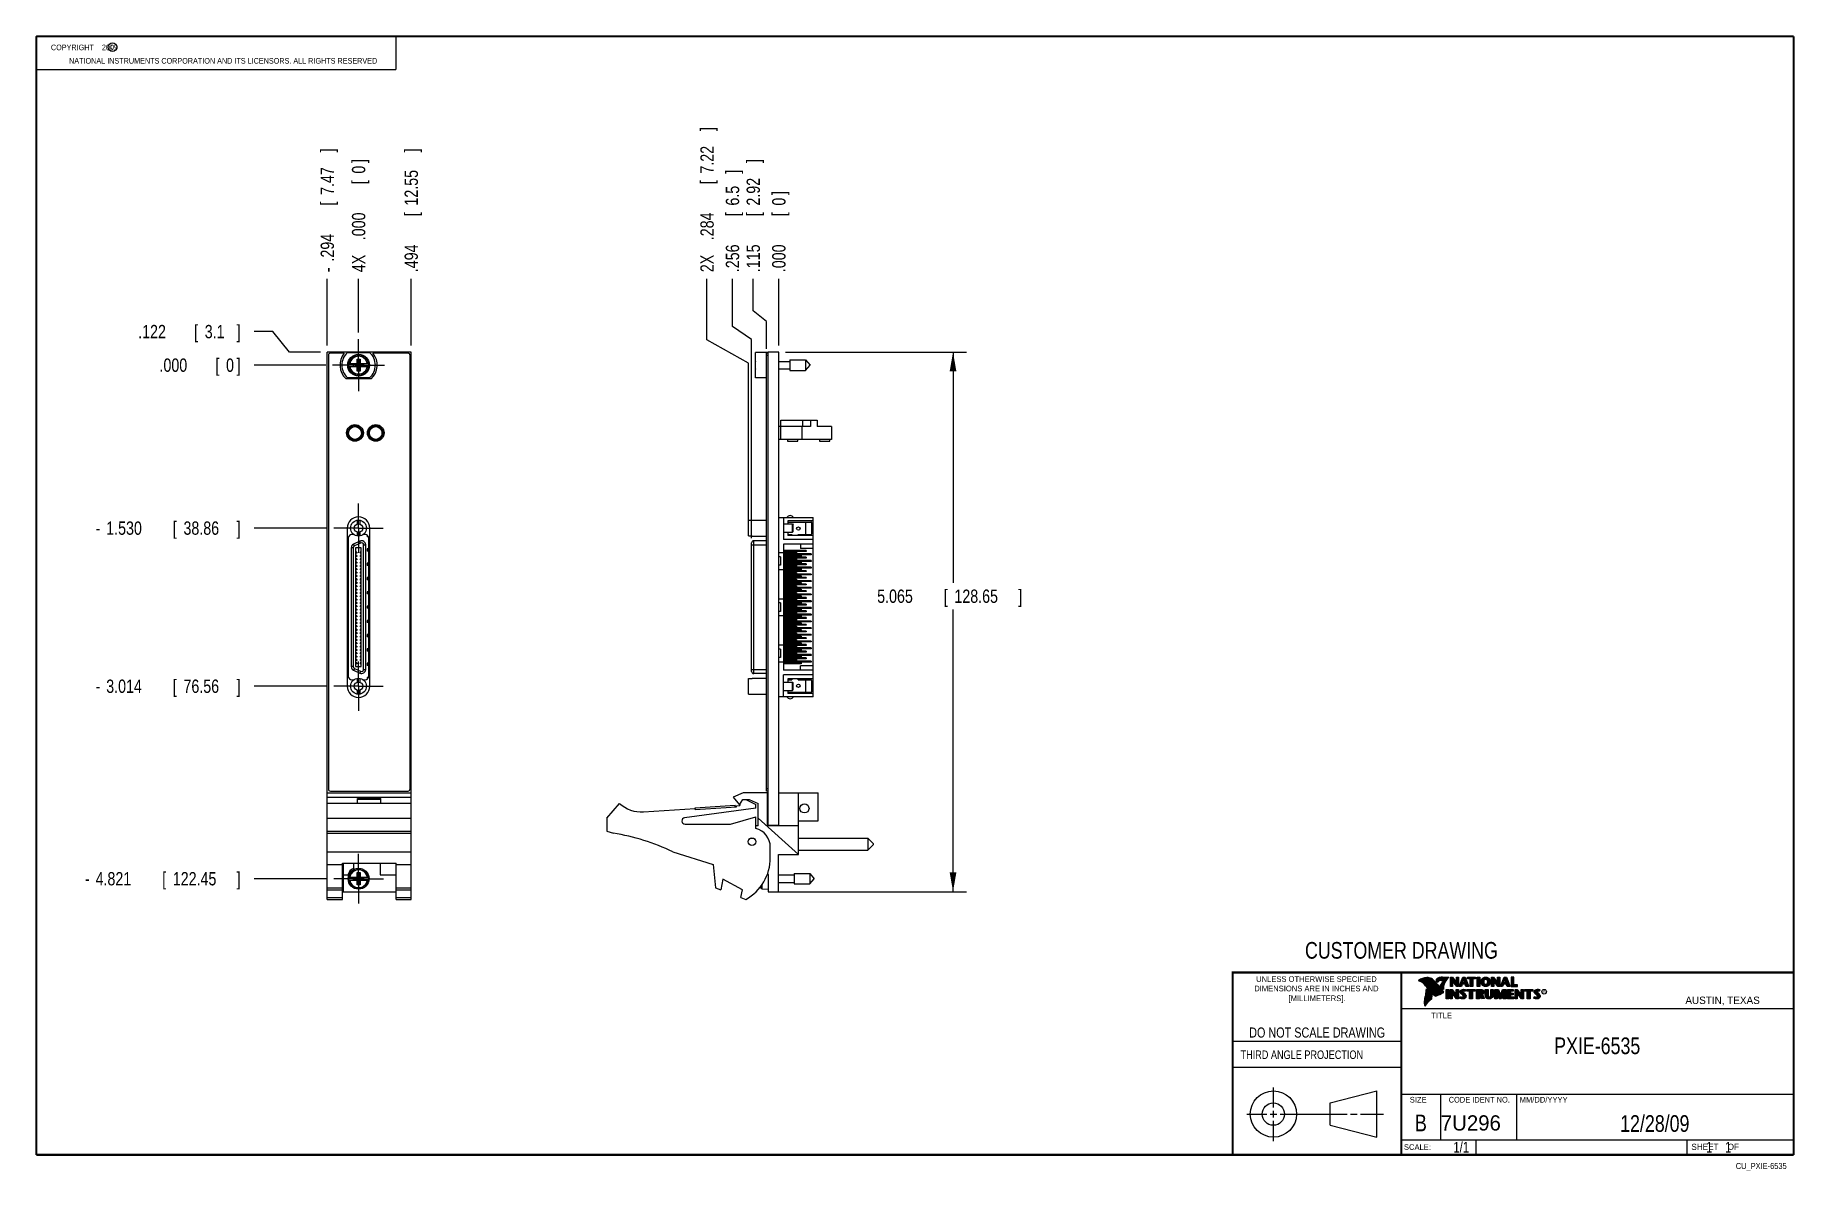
# Model space of a CAD drawing. Header units: inches. Extents: x 0.2 to 16.8, y 0.1 to 10.8.
import ezdxf
from ezdxf.enums import TextEntityAlignment as Align

# ---------------------------------------------------------------- set-up
doc = ezdxf.new("R2010")
doc.units = ezdxf.units.IN
doc.header["$LTSCALE"] = 0.935
doc.header["$MEASUREMENT"] = 0
doc.linetypes.add('CENTER', pattern=[0.6, 0.375, -0.075, 0.075, -0.075])
doc.layers.get('0').update_dxf_attribs({"linetype": 'CONTINUOUS'})
for name, color, linetype in [('5_ALL_CURVES', 7, 'CONTINUOUS'), ('DEFAULT_1', 7, 'CENTER'), ('DIMENSIONS', 7, 'CONTINUOUS')]:
    doc.layers.add(name, color=color, linetype=linetype)
doc.styles.get("Standard").update_dxf_attribs({"font": 'txt', "width": 0.8})
doc.dimstyles.new('DIMSTYLE_1', dxfattribs={"dimtxt": 0.125, "dimasz": 0.18, "dimexe": 0.18, "dimexo": 0.0625, "dimgap": 0.09, "dimtad": 0, "dimtih": 1, "dimtoh": 1, "dimdec": 3, "dimzin": 4, "dimdsep": 46, "dimtxsty": 'STANDARD', "dimblk": '_FILLED', "dimblk1": '_FILLED', "dimblk2": '_FILLED', "dimcen": 0.09, "dimadec": 0, "dimazin": 0, "dimtp": 0.005, "dimtm": 0.005, "dimtfac": 1, "dimtdec": 3, "dimtofl": 0, "dimtmove": 0, "dimatfit": 3, "dimldrblk": '_FILLED', "dimfxl": 1, "dimtolj": 1, "dimtzin": 4, "dimarcsym": 0})
doc.dimstyles.new('DIMSTYLE_2', dxfattribs={"dimtxt": 0.125, "dimasz": 0.18, "dimexe": 0.18, "dimexo": 0.0625, "dimgap": 0.09, "dimtad": 0, "dimtih": 1, "dimtoh": 1, "dimdec": 3, "dimzin": 4, "dimdsep": 46, "dimtxsty": 'STANDARD', "dimblk": '_FILLED', "dimblk1": '_FILLED', "dimblk2": '_FILLED', "dimcen": 0.09, "dimadec": 0, "dimazin": 0, "dimtp": 0.005, "dimtm": 0.005, "dimtfac": 1, "dimtdec": 3, "dimtofl": 0, "dimtmove": 0, "dimatfit": 3, "dimldrblk": '_FILLED', "dimfxl": 1, "dimtolj": 1, "dimtzin": 4, "dimarcsym": 0})

msp = doc.modelspace()

# ---------------------------------------------------------------- texts
at = {"color": 2, "linetype": 'CONTINUOUS', "width": 0.8}
for s, height, p in [('c', 0.053, (0.946, 10.6363)), ('NATIONAL INSTRUMENTS CORPORATION AND ITS LICENSORS. ALL RIGHTS RESERVED', 0.053, (0.5583, 10.5016)), ('THIRD ANGLE PROJECTION', 0.08, (11.5564, 1.1584))]:
    msp.add_text(s, height=height, dxfattribs=at).set_placement(p)
at = {"color": 7, "linetype": 'CONTINUOUS', "width": 0.8}
for s, height, p in [('CUSTOMER DRAWING', 0.15625, (13.0668, 2.1001)), ('DO NOT SCALE DRAWING', 0.095, (12.2754, 1.3592)), ('B', 0.1562, (13.2497, 0.4798))]:
    msp.add_text(s, height=height, dxfattribs=at).set_placement(p, align=Align.CENTER)
at = {"color": 2, "linetype": 'CONTINUOUS'}
for s, p in [('DIMENSIONS ARE IN INCHES AND', (12.2688, 1.7933)), ('UNLESS OTHERWISE SPECIFIED', (12.2688, 1.8819)), ('[MILLIMETERS].', (12.2746, 1.7015))]:
    msp.add_text(s, height=0.053254, dxfattribs=at).set_placement(p, align=Align.CENTER)
for s, height, p in [('R', 0.0217, (14.3971, 1.7782)), ('AUSTIN, TEXAS', 0.069617, (15.7327, 1.6745)), ('TITLE', 0.05325, (13.3474, 1.5397)), ('SIZE', 0.05325, (13.1451, 0.7494)), ('MM/DD/YYYY', 0.05325, (14.1765, 0.7494)), ('SCALE:', 0.05325, (13.0904, 0.3053)), ('SHEET    OF', 0.057262, (15.7892, 0.3052))]:
    msp.add_text(s, height=height, dxfattribs=at).set_placement(p)
at = {"color": 2, "linetype": 'CONTINUOUS', "width": 0.95}
msp.add_text('CODE IDENT NO.', height=0.053254, dxfattribs=at).set_placement((13.7978, 0.7494), align=Align.CENTER)
at = {"color": 7, "linetype": 'CONTINUOUS'}
msp.add_text('7U296', height=0.14316, dxfattribs=at).set_placement((13.4363, 0.4866))
at = {"color": 7, "linetype": 'CONTINUOUS', "width": 0.8}
msp.add_text('1/1', height=0.1, dxfattribs=at).set_placement((13.7025, 0.2805), align=Align.RIGHT)
at = {"color": 2, "linetype": 'CONTINUOUS', "width": 0.8}
msp.add_text('CU_PXIE-6535', height=0.057262, dxfattribs=at).set_placement((16.6837, 0.1254), align=Align.RIGHT)
at = {"color": 2, "linetype": 'CONTINUOUS', "insert": (0.3125, 10.6805), "char_height": 0.053, "width": 0.8904, "attachment_point": 1}
msp.add_mtext('    COPYRIGHT    2009', dxfattribs=at)
at = {"color": 7, "linetype": 'CONTINUOUS'}
for s, insert, char_height, width, attachment_point in [('PXIE-6535\\P ', (14.9051, 1.3603), 0.15625, 1.125, 2), ('12/28/09 ', (15.4455, 0.6307), 0.15625, 1.125, 2), ('    1    1', (15.8075, 0.3805), 0.1, 0.8, 1)]:
    msp.add_mtext(s, dxfattribs=dict(at, insert=insert, char_height=char_height, width=width, attachment_point=attachment_point))

# ---------------------------------------------------------------- blocks, each defined once
blk = doc.blocks.new('_FILLED')
at = {"color": 0, "linetype": 'BYBLOCK'}
blk.add_solid([(0, 0), (-1, 0.174), (-1, -0.174)], dxfattribs=at)
blk = doc.blocks.new('*D0')
at = {"layer": 'DIMENSIONS', "color": 2, "linetype": 'CONTINUOUS'}
for p, q in [((7.284, 7.794), (8.982, 7.794)), ((8.857, 7.794), (8.857, 5.627)), ((8.857, 2.729), (8.857, 5.377)), ((7.184, 2.729), (8.982, 2.729))]:
    blk.add_line(p, q, dxfattribs=at)
at = {"layer": 'DIMENSIONS', "color": 2, "linetype": 'CONTINUOUS', "xscale": 0.18, "yscale": 0.18, "zscale": 0.18}
for p, rotation in [((8.857, 7.794), 90), ((8.857, 2.729), 270)]:
    blk.add_blockref('_FILLED', p, dxfattribs=dict(at, rotation=rotation))
at = {"layer": 'DIMENSIONS', "color": 2, "linetype": 'CONTINUOUS', "width": 0.8}
for s, p in [('5.065', (8.145, 5.44)), ('[', (8.77, 5.44)), ('128.65', (8.87, 5.44)), (']', (9.47, 5.44))]:
    blk.add_text(s, height=0.125, dxfattribs=at).set_placement(p)
blk = doc.blocks.new('*D1')
at = {"layer": 'DIMENSIONS', "color": 2, "linetype": 'CONTINUOUS'}
for p, q in [((6.981, 8.18), (6.981, 8.481)), ((7.106, 8.08), (6.981, 8.18)), ((7.106, 7.826), (7.106, 8.08))]:
    blk.add_line(p, q, dxfattribs=at)
at = {"layer": 'DIMENSIONS', "color": 2, "linetype": 'CONTINUOUS', "width": 0.8}
for s, p in [(']', (7.044, 9.569)), ('2.92', (7.044, 9.169)), ('[', (7.044, 9.069)), ('.115', (7.044, 8.544))]:
    blk.add_text(s, height=0.125, rotation=90, dxfattribs=at).set_placement(p)
blk = doc.blocks.new('*D2')
at = {"layer": 'DIMENSIONS', "color": 2, "linetype": 'CONTINUOUS'}
for p, q in [((6.547, 7.909), (6.547, 8.481)), ((6.937, 7.69), (6.547, 7.909)), ((6.937, 6.204), (6.937, 7.69))]:
    blk.add_line(p, q, dxfattribs=at)
at = {"layer": 'DIMENSIONS', "color": 2, "linetype": 'CONTINUOUS', "width": 0.8}
for s, p in [(']', (6.61, 9.869)), ('7.22', (6.61, 9.469)), ('[', (6.61, 9.369)), ('.284', (6.61, 8.844)), ('2X ', (6.61, 8.544))]:
    blk.add_text(s, height=0.125, rotation=90, dxfattribs=at).set_placement(p)
blk = doc.blocks.new('*D3')
at = {"layer": 'DIMENSIONS', "color": 2, "linetype": 'CONTINUOUS'}
for p, q in [((6.786, 8.033), (6.786, 8.481)), ((6.966, 7.913), (6.786, 8.033)), ((6.966, 6.046), (6.966, 7.913))]:
    blk.add_line(p, q, dxfattribs=at)
at = {"layer": 'DIMENSIONS', "color": 2, "linetype": 'CONTINUOUS', "width": 0.8}
for s, p in [(']', (6.849, 9.469)), ('6.5', (6.849, 9.169)), ('[', (6.849, 9.069)), ('.256', (6.849, 8.544))]:
    blk.add_text(s, height=0.125, rotation=90, dxfattribs=at).set_placement(p)
blk = doc.blocks.new('*D4')
at = {"layer": 'DIMENSIONS', "color": 2, "linetype": 'CONTINUOUS'}
blk.add_line((7.221, 7.856), (7.221, 8.481), dxfattribs=at)
at = {"layer": 'DIMENSIONS', "color": 2, "linetype": 'CONTINUOUS', "width": 0.8}
for s, p in [(']', (7.284, 9.269)), ('[', (7.284, 9.069)), ('0', (7.284, 9.169)), ('.000', (7.284, 8.544))]:
    blk.add_text(s, height=0.125, rotation=90, dxfattribs=at).set_placement(p)
blk = doc.blocks.new('*D5')
at = {"layer": 'DIMENSIONS', "color": 2, "linetype": 'CONTINUOUS'}
blk.add_line((2.982, 6.142), (2.295, 6.142), dxfattribs=at)
at = {"layer": 'DIMENSIONS', "color": 2, "linetype": 'CONTINUOUS', "width": 0.8}
for s, p in [('-', (0.807, 6.079)), ('1.530', (0.907, 6.079)), ('[', (1.532, 6.079)), ('38.86', (1.632, 6.079)), (']', (2.132, 6.079))]:
    blk.add_text(s, height=0.125, dxfattribs=at).set_placement(p)
blk = doc.blocks.new('*D6')
at = {"layer": 'DIMENSIONS', "color": 2, "linetype": 'CONTINUOUS'}
blk.add_line((2.982, 4.657), (2.295, 4.657), dxfattribs=at)
at = {"layer": 'DIMENSIONS', "color": 2, "linetype": 'CONTINUOUS', "width": 0.8}
for s, p in [('-', (0.807, 4.595)), ('3.014', (0.907, 4.595)), ('[', (1.532, 4.595)), ('76.56', (1.632, 4.595)), (']', (2.132, 4.595))]:
    blk.add_text(s, height=0.125, dxfattribs=at).set_placement(p)
blk = doc.blocks.new('*D7')
at = {"layer": 'DIMENSIONS', "color": 2, "linetype": 'CONTINUOUS'}
for p, q in [((2.471, 7.987), (2.295, 7.987)), ((2.629, 7.794), (2.471, 7.987)), ((2.92, 7.794), (2.629, 7.794))]:
    blk.add_line(p, q, dxfattribs=at)
at = {"layer": 'DIMENSIONS', "color": 2, "linetype": 'CONTINUOUS', "width": 0.8}
for s, p in [('.122', (1.207, 7.924)), ('[', (1.732, 7.924)), ('3.1', (1.832, 7.924)), (']', (2.132, 7.924))]:
    blk.add_text(s, height=0.125, dxfattribs=at).set_placement(p)
blk = doc.blocks.new('*D8')
at = {"layer": 'DIMENSIONS', "color": 2, "linetype": 'CONTINUOUS'}
blk.add_line((2.98, 2.851), (2.295, 2.851), dxfattribs=at)
at = {"layer": 'DIMENSIONS', "color": 2, "linetype": 'CONTINUOUS', "width": 0.8}
for s, p in [('-', (0.707, 2.788)), ('4.821', (0.807, 2.788)), ('[', (1.432, 2.788)), ('122.45', (1.532, 2.788)), (']', (2.132, 2.788))]:
    blk.add_text(s, height=0.125, dxfattribs=at).set_placement(p)
blk = doc.blocks.new('*D9')
at = {"layer": 'DIMENSIONS', "color": 2, "linetype": 'CONTINUOUS'}
blk.add_line((2.97, 7.672), (2.295, 7.672), dxfattribs=at)
at = {"layer": 'DIMENSIONS', "color": 2, "linetype": 'CONTINUOUS', "width": 0.8}
for s, p in [('.000', (1.407, 7.609)), ('[', (1.932, 7.609)), ('0', (2.032, 7.609)), (']', (2.132, 7.609))]:
    blk.add_text(s, height=0.125, dxfattribs=at).set_placement(p)
blk = doc.blocks.new('*D10')
at = {"layer": 'DIMENSIONS', "color": 2, "linetype": 'CONTINUOUS'}
blk.add_line((3.77, 7.856), (3.77, 8.481), dxfattribs=at)
at = {"layer": 'DIMENSIONS', "color": 2, "linetype": 'CONTINUOUS', "width": 0.8}
for s, p in [(']', (3.833, 9.669)), ('12.55', (3.833, 9.169)), ('[', (3.833, 9.069)), ('.494', (3.833, 8.544))]:
    blk.add_text(s, height=0.125, rotation=90, dxfattribs=at).set_placement(p)
blk = doc.blocks.new('*D11')
at = {"layer": 'DIMENSIONS', "color": 2, "linetype": 'CONTINUOUS'}
blk.add_line((2.982, 7.856), (2.982, 8.481), dxfattribs=at)
at = {"layer": 'DIMENSIONS', "color": 2, "linetype": 'CONTINUOUS', "width": 0.8}
for s, p in [(']', (3.045, 9.669)), ('7.47', (3.045, 9.269)), ('[', (3.045, 9.169)), ('.294', (3.045, 8.644)), ('-', (3.045, 8.544))]:
    blk.add_text(s, height=0.125, rotation=90, dxfattribs=at).set_placement(p)
blk = doc.blocks.new('*D12')
at = {"layer": 'DIMENSIONS', "color": 2, "linetype": 'CONTINUOUS'}
blk.add_line((3.276, 7.978), (3.276, 8.481), dxfattribs=at)
at = {"layer": 'DIMENSIONS', "color": 2, "linetype": 'CONTINUOUS', "width": 0.8}
for s, p in [(']', (3.339, 9.569)), ('0', (3.339, 9.469)), ('[', (3.339, 9.369)), ('.000', (3.339, 8.844)), ('4X ', (3.339, 8.544))]:
    blk.add_text(s, height=0.125, rotation=90, dxfattribs=at).set_placement(p)

# ---------------------------------------------------------------- dimensions: what is measured, and where the dimension line sits
at = {"layer": 'DIMENSIONS', "color": 2, "linetype": 'CONTINUOUS'}
for feature_location, offset, dtype, origin, text, picture, middle in [((6.9372, 6.2042), (-0.3902, 2.2768), 0, (7.2215, 7.7935), '2X <>', '*D2', (6.547, 9.256)), ((2.9823, 7.856), (0, 0.625), 1, (3.2763, 7.915), '-<>', '*D11', (2.9823, 9.156)), ((3.2762569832, 7.9775360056), (0, 0.5035), 1, (3.2762569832, 7.9150360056), '4X <>', '*D12', (3.2762569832, 9.1060360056)), ((2.9798, 2.8506), (-0.685, 0), 0, (3.0328, 7.6715), '-<>', '*D8', (1.4698, 2.8506)), ((2.9816, 6.1417), (-0.6868, 0), 0, (3.0328, 7.6715), '-<>', '*D5', (1.5198, 6.1417)), ((2.9816, 4.6575), (-0.6868, 0), 0, (3.0328, 7.6715), '-<>', '*D6', (1.5198, 4.6575))]:
    dim = msp.add_ordinate_dim(feature_location=feature_location, offset=offset, dtype=dtype, origin=origin, text=text, dimstyle='DIMSTYLE_2', dxfattribs=at)
    dim.commit()
    dim.dimension.update_dxf_attribs({"geometry": picture, "text_midpoint": middle})
for feature_location, offset, dtype, origin, picture, middle in [((3.7703, 7.856), (0, 0.625), 1, (3.2763, 7.915), '*D10', (3.7703, 9.156)), ((7.1064832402, 7.8260360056), (-0.1252770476, 0.655), 0, (7.2214832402, 7.7935360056), '*D1', (6.9812061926, 9.1060360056)), ((6.9657, 6.0458), (-0.1797, 2.4353), 0, (7.2215, 7.7935), '*D3', (6.786, 9.056)), ((7.2214832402, 7.8560360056), (0, 0.625), 1, (7.2214832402, 7.7935360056), '*D4', (7.2214832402, 8.9560360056)), ((2.9198, 7.7935), (-0.625, 0.193), 0, (3.0328, 7.6715), '*D7', (1.7198, 7.9866)), ((2.9702569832, 7.6715360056), (-0.6755, 0), 0, (3.0327569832, 7.6715360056), '*D9', (1.8197569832, 7.6715360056))]:
    dim = msp.add_ordinate_dim(feature_location=feature_location, offset=offset, dtype=dtype, origin=origin, dimstyle='DIMSTYLE_2', dxfattribs=at)
    dim.commit()
    dim.dimension.update_dxf_attribs({"geometry": picture, "text_midpoint": middle})
dim = msp.add_linear_dim(base=(8.8575, 7.7935), p1=(7.184, 2.7286), p2=(7.284, 7.7935), angle=90, dimstyle='DIMSTYLE_1', dxfattribs=at)
dim.commit()
dim.dimension.update_dxf_attribs({"geometry": '*D0', "text_midpoint": (8.8575, 5.502), "dimtype": 160})

# ---------------------------------------------------------------- linework, layer by layer
at = {"color": 2, "linetype": 'CONTINUOUS'}
for p, q in [((0.25, 10.7586), (3.625, 10.7586)), ((0.25, 10.7586), (0.25, 10.4456)), ((3.625, 10.7586), (3.625, 10.4456)), ((0.25, 10.4456), (3.625, 10.4456)), ((13.0652, 1.9695), (16.745, 1.9695)), ((13.0652, 1.9695), (13.0652, 0.2605)), ((13.2311, 1.8934), (13.2311, 1.8949)), ((13.2347, 1.8921), (13.2347, 1.8972)), ((13.2382, 1.8907), (13.2382, 1.8994)), ((13.2418, 1.8892), (13.2418, 1.9015)), ((13.2453, 1.8876), (13.2453, 1.9035)), ((13.2489, 1.8858), (13.2489, 1.9054)), ((13.2524, 1.8839), (13.2524, 1.9069)), ((13.256, 1.8818), (13.256, 1.9084)), ((13.2596, 1.8796), (13.2596, 1.9098)), ((13.2631, 1.8772), (13.2631, 1.9111)), ((13.2667, 1.8747), (13.2667, 1.9124)), ((13.2702, 1.872), (13.2702, 1.9135)), ((13.2738, 1.869), (13.2738, 1.9146)), ((13.2773, 1.8658), (13.2773, 1.9155)), ((13.2809, 1.8624), (13.2809, 1.9164)), ((13.2844, 1.8587), (13.2844, 1.9173)), ((13.288, 1.8549), (13.288, 1.9181)), ((13.2915, 1.851), (13.2915, 1.9188)), ((13.2951, 1.8471), (13.2951, 1.9194)), ((13.2987, 1.8431), (13.2987, 1.9198)), ((13.3022, 1.8391), (13.3022, 1.92)), ((13.3058, 1.8351), (13.3058, 1.9201)), ((13.3093, 1.8311), (13.3093, 1.9201)), ((13.3129, 1.827), (13.3129, 1.9199)), ((13.3164, 1.8229), (13.3164, 1.9196)), ((13.32, 1.8188), (13.32, 1.9192)), ((13.3235, 1.8146), (13.3235, 1.9186)), ((13.3271, 1.8104), (13.3271, 1.9179)), ((13.3306, 1.8062), (13.3306, 1.9172)), ((13.3342, 1.802), (13.3342, 1.9163)), ((13.3378, 1.7978), (13.3378, 1.9151)), ((13.3413, 1.7937), (13.3413, 1.9138)), ((13.3449, 1.7897), (13.3449, 1.9122)), ((13.3484, 1.7856), (13.3484, 1.9103)), ((13.352, 1.7817), (13.352, 1.9081)), ((13.3555, 1.7778), (13.3555, 1.9055)), ((13.3591, 1.7739), (13.3591, 1.9026)), ((13.3626, 1.7701), (13.3626, 1.8991)), ((13.3662, 1.7663), (13.3662, 1.8952)), ((13.3697, 1.7625), (13.3697, 1.8915)), ((13.3733, 1.7588), (13.3733, 1.8878)), ((13.3769, 1.7556), (13.3769, 1.8841)), ((13.3804, 1.7529), (13.3804, 1.8803)), ((13.384, 1.7512), (13.384, 1.8766)), ((13.3875, 1.7509), (13.3875, 1.8728)), ((13.4022, 1.878), (13.3901, 1.8922)), ((13.3911, 1.7518), (13.3911, 1.8691)), ((13.4029, 1.881), (13.3927, 1.893)), ((13.3946, 1.8908), (13.3946, 1.8999)), ((13.3946, 1.7533), (13.3946, 1.8653)), ((13.3982, 1.8866), (13.3982, 1.9062)), ((13.3982, 1.7548), (13.3982, 1.8615)), ((13.4017, 1.8824), (13.4017, 1.9101)), ((13.4017, 1.7563), (13.4017, 1.8574)), ((13.4053, 1.8823), (13.4053, 1.9129)), ((13.4053, 1.7578), (13.4053, 1.8531)), ((13.4088, 1.8844), (13.4088, 1.915)), ((13.4088, 1.7593), (13.4088, 1.8488)), ((13.4124, 1.887), (13.4124, 1.9167)), ((13.4124, 1.7609), (13.4124, 1.8445)), ((13.4159, 1.89), (13.4159, 1.9182)), ((13.4159, 1.7625), (13.4159, 1.8402)), ((13.4195, 1.8937), (13.4195, 1.9193)), ((13.4195, 1.7641), (13.4195, 1.8359)), ((13.4231, 1.8964), (13.4231, 1.9203)), ((13.4231, 1.7657), (13.4231, 1.8316)), ((13.4266, 1.8982), (13.4266, 1.9209)), ((13.4266, 1.7674), (13.4266, 1.8273)), ((13.4302, 1.8995), (13.4302, 1.9214)), ((13.4302, 1.7691), (13.4302, 1.823)), ((13.4414, 1.8328), (13.4319, 1.8437)), ((13.4337, 1.8997), (13.4337, 1.922)), ((13.4337, 1.7708), (13.4337, 1.8187)), ((13.4433, 1.8344), (13.4349, 1.844)), ((13.4373, 1.8991), (13.4373, 1.9224)), ((13.4373, 1.8413), (13.4373, 1.8491)), ((13.4408, 1.898), (13.4408, 1.9228)), ((13.4408, 1.8372), (13.4408, 1.8572)), ((13.4444, 1.8972), (13.4444, 1.9231)), ((13.4444, 1.8331), (13.4444, 1.8665)), ((13.4479, 1.8969), (13.4479, 1.9234)), ((13.4479, 1.8288), (13.4479, 1.873)), ((13.4515, 1.8966), (13.4515, 1.9236)), ((13.4515, 1.8247), (13.4515, 1.8764)), ((13.4529, 1.9261), (13.5132, 1.9271)), ((13.453, 1.9236), (13.5067, 1.9245)), ((13.455, 1.8965), (13.455, 1.9237)), ((13.455, 1.8207), (13.455, 1.878)), ((13.4586, 1.8964), (13.4586, 1.9237)), ((13.4586, 1.8303), (13.4586, 1.879)), ((13.4622, 1.8957), (13.4622, 1.9238)), ((13.4622, 1.8535), (13.4622, 1.8795)), ((13.4657, 1.8935), (13.4657, 1.9238)), ((13.4657, 1.8636), (13.4657, 1.8798)), ((13.4693, 1.872), (13.4693, 1.9239)), ((13.4728, 1.8794), (13.4728, 1.9239)), ((13.4764, 1.8859), (13.4764, 1.924)), ((13.4799, 1.8919), (13.4799, 1.924)), ((13.4835, 1.8973), (13.4835, 1.9241)), ((13.487, 1.9023), (13.487, 1.9242)), ((13.4906, 1.9069), (13.4906, 1.9242)), ((13.4941, 1.9112), (13.4941, 1.9243)), ((13.4977, 1.9153), (13.4977, 1.9243)), ((13.5013, 1.9191), (13.5013, 1.9244)), ((13.5261, 1.9263), (13.5451, 1.9263)), ((13.5261, 1.839), (13.5261, 1.9263)), ((13.5466, 1.839), (13.5261, 1.839)), ((13.5286, 1.9237), (13.5439, 1.9237)), ((13.5286, 1.8415), (13.5286, 1.9237)), ((13.5441, 1.8415), (13.5286, 1.8415)), ((13.5332, 1.8415), (13.5332, 1.9237)), ((13.5367, 1.8415), (13.5367, 1.9237)), ((13.5402, 1.8415), (13.5402, 1.9237)), ((13.5441, 1.8976), (13.5437, 1.9237)), ((13.5439, 1.9237), (13.5854, 1.869)), ((13.5873, 1.8415), (13.5441, 1.8976)), ((13.5441, 1.8976), (13.5441, 1.8415)), ((13.5451, 1.9263), (13.5829, 1.8765)), ((13.586, 1.839), (13.5466, 1.8902)), ((13.5466, 1.8902), (13.5466, 1.839)), ((13.5471, 1.8936), (13.5471, 1.9194)), ((13.5506, 1.8891), (13.5506, 1.9149)), ((13.5541, 1.8846), (13.5541, 1.9103)), ((13.5576, 1.8801), (13.5576, 1.9057)), ((13.561, 1.8756), (13.561, 1.9011)), ((13.5645, 1.8711), (13.5645, 1.8965)), ((13.568, 1.8665), (13.568, 1.8919)), ((13.5715, 1.862), (13.5715, 1.8874)), ((13.575, 1.8575), (13.575, 1.8828)), ((13.5784, 1.853), (13.5784, 1.8782)), ((13.5819, 1.8485), (13.5819, 1.8736)), ((13.5829, 1.9263), (13.6036, 1.9263)), ((13.5829, 1.8765), (13.5829, 1.9263)), ((13.5854, 1.9237), (13.6011, 1.9237)), ((13.5854, 1.869), (13.5854, 1.9237)), ((13.5854, 1.844), (13.5854, 1.869)), ((13.6036, 1.839), (13.586, 1.839)), ((13.6011, 1.8415), (13.5873, 1.8415)), ((13.5889, 1.8415), (13.5889, 1.9237)), ((13.5923, 1.8415), (13.5923, 1.9237)), ((13.5958, 1.8415), (13.5958, 1.9237)), ((13.5993, 1.8415), (13.5993, 1.9237)), ((13.6011, 1.9237), (13.6011, 1.8415)), ((13.6036, 1.9263), (13.6036, 1.839)), ((13.6088, 1.839), (13.6444, 1.9262)), ((13.6294, 1.839), (13.6088, 1.839)), ((13.6125, 1.8415), (13.6461, 1.9237)), ((13.6277, 1.8415), (13.6125, 1.8415)), ((13.6167, 1.8415), (13.6167, 1.8516)), ((13.6201, 1.8415), (13.6201, 1.8601)), ((13.6236, 1.8415), (13.6236, 1.8686)), ((13.6271, 1.8415), (13.6271, 1.8771)), ((13.6361, 1.8623), (13.6277, 1.8415)), ((13.6378, 1.8598), (13.6294, 1.839)), ((13.6306, 1.8486), (13.6306, 1.8857)), ((13.634, 1.8573), (13.634, 1.8942)), ((13.6665, 1.8623), (13.6361, 1.8623)), ((13.6375, 1.8623), (13.6375, 1.9027)), ((13.6647, 1.8598), (13.6378, 1.8598)), ((13.6388, 1.8711), (13.65, 1.9073)), ((13.6639, 1.8711), (13.6388, 1.8711)), ((13.641, 1.8781), (13.641, 1.9112)), ((13.641, 1.8623), (13.641, 1.8711)), ((13.6423, 1.8736), (13.6519, 1.9048)), ((13.6606, 1.8736), (13.6423, 1.8736)), ((13.6444, 1.9262), (13.6664, 1.9262)), ((13.6445, 1.8893), (13.6445, 1.9197)), ((13.6445, 1.8623), (13.6445, 1.8711)), ((13.6461, 1.9237), (13.6647, 1.9237)), ((13.6479, 1.9006), (13.6479, 1.9237)), ((13.6479, 1.8623), (13.6479, 1.8711)), ((13.65, 1.9073), (13.6541, 1.9073)), ((13.6514, 1.9073), (13.6514, 1.9237)), ((13.6514, 1.8623), (13.6514, 1.8711)), ((13.6519, 1.9048), (13.6521, 1.9048)), ((13.6521, 1.9048), (13.6606, 1.8736)), ((13.6541, 1.9073), (13.6639, 1.8711)), ((13.6549, 1.9043), (13.6549, 1.9237)), ((13.6549, 1.8623), (13.6549, 1.8711)), ((13.6584, 1.8915), (13.6584, 1.9237)), ((13.6584, 1.8623), (13.6584, 1.8711)), ((13.6618, 1.8787), (13.6618, 1.9237)), ((13.6618, 1.8623), (13.6618, 1.8711)), ((13.6647, 1.9237), (13.6959, 1.8415)), ((13.6717, 1.839), (13.6647, 1.8598)), ((13.6653, 1.8623), (13.6653, 1.922)), ((13.6664, 1.9262), (13.6995, 1.839)), ((13.6735, 1.8415), (13.6665, 1.8623)), ((13.6688, 1.8555), (13.6688, 1.9128)), ((13.6995, 1.839), (13.6717, 1.839)), ((13.6723, 1.8452), (13.6723, 1.9037)), ((13.6959, 1.8415), (13.6735, 1.8415)), ((13.6757, 1.8415), (13.6757, 1.8945)), ((13.6792, 1.8415), (13.6792, 1.8854)), ((13.6827, 1.8415), (13.6827, 1.8762)), ((13.6862, 1.8415), (13.6862, 1.8671)), ((13.6866, 1.9262), (13.7634, 1.9262)), ((13.6866, 1.9099), (13.6866, 1.9262)), ((13.7118, 1.9099), (13.6866, 1.9099)), ((13.6891, 1.9237), (13.7609, 1.9237)), ((13.6891, 1.9125), (13.6891, 1.9237)), ((13.7143, 1.9125), (13.6891, 1.9125)), ((13.6896, 1.8415), (13.6896, 1.8579)), ((13.6931, 1.9125), (13.6931, 1.9237)), ((13.6931, 1.8415), (13.6931, 1.8488)), ((13.6966, 1.9125), (13.6966, 1.9237)), ((13.7001, 1.9125), (13.7001, 1.9237)), ((13.7035, 1.9125), (13.7035, 1.9237)), ((13.707, 1.9125), (13.707, 1.9237)), ((13.7105, 1.9125), (13.7105, 1.9237)), ((13.7118, 1.839), (13.7118, 1.9099)), ((13.7382, 1.839), (13.7118, 1.839)), ((13.7143, 1.9125), (13.714, 1.9237)), ((13.7143, 1.8415), (13.7143, 1.9125)), ((13.7357, 1.8415), (13.7143, 1.8415)), ((13.7174, 1.8415), (13.7174, 1.9237)), ((13.7209, 1.8415), (13.7209, 1.9237)), ((13.7244, 1.8415), (13.7244, 1.9237)), ((13.7279, 1.8415), (13.7279, 1.9237)), ((13.7313, 1.8415), (13.7313, 1.9237)), ((13.7357, 1.9125), (13.7348, 1.9237)), ((13.7609, 1.9125), (13.7357, 1.9125)), ((13.7357, 1.9125), (13.7357, 1.8415)), ((13.7634, 1.9099), (13.7382, 1.9099)), ((13.7382, 1.9099), (13.7382, 1.839)), ((13.7383, 1.9125), (13.7383, 1.9237)), ((13.7418, 1.9125), (13.7418, 1.9237)), ((13.7452, 1.9125), (13.7452, 1.9237)), ((13.7487, 1.9125), (13.7487, 1.9237)), ((13.7522, 1.9125), (13.7522, 1.9237)), ((13.7557, 1.9125), (13.7557, 1.9237)), ((13.7591, 1.9125), (13.7591, 1.9237)), ((13.7609, 1.9237), (13.7609, 1.9125)), ((13.7634, 1.9262), (13.7634, 1.9099)), ((13.7768, 1.9262), (13.8031, 1.9262)), ((13.7768, 1.839), (13.7768, 1.9262)), ((13.8031, 1.839), (13.7768, 1.839)), ((13.7794, 1.9237), (13.8006, 1.9237)), ((13.7794, 1.8415), (13.7794, 1.9237)), ((13.8006, 1.8415), (13.7794, 1.8415)), ((13.7835, 1.8415), (13.7835, 1.9237)), ((13.787, 1.8415), (13.787, 1.9237)), ((13.7904, 1.8415), (13.7904, 1.9237)), ((13.7939, 1.8415), (13.7939, 1.9237)), ((13.7974, 1.8415), (13.7974, 1.9237)), ((13.8006, 1.9237), (13.8006, 1.8415)), ((13.8031, 1.9262), (13.8031, 1.839)), ((13.8154, 1.8853), (13.8155, 1.8871)), ((13.8154, 1.8834), (13.8154, 1.8853)), ((13.8154, 1.8816), (13.8154, 1.8834)), ((13.8155, 1.8797), (13.8154, 1.8816)), ((13.8155, 1.8871), (13.8157, 1.8889)), ((13.8157, 1.8779), (13.8155, 1.8797)), ((13.8157, 1.8889), (13.8159, 1.8907)), ((13.8159, 1.876), (13.8157, 1.8779)), ((13.8159, 1.8907), (13.8161, 1.8924)), ((13.8162, 1.8742), (13.8159, 1.876)), ((13.8161, 1.8924), (13.8165, 1.8941)), ((13.8166, 1.8724), (13.8162, 1.8742)), ((13.8165, 1.8941), (13.8169, 1.8958)), ((13.817, 1.8706), (13.8166, 1.8724)), ((13.8169, 1.8958), (13.8174, 1.8975)), ((13.8174, 1.8689), (13.817, 1.8706)), ((13.8174, 1.8975), (13.8179, 1.8991)), ((13.8179, 1.8672), (13.8174, 1.8689)), ((13.8179, 1.8991), (13.8185, 1.9006)), ((13.8179, 1.8852), (13.818, 1.8869)), ((13.8179, 1.8834), (13.8179, 1.8852)), ((13.818, 1.8817), (13.8179, 1.8834)), ((13.8185, 1.8655), (13.8179, 1.8672)), ((13.818, 1.8869), (13.8182, 1.8886)), ((13.8181, 1.8799), (13.818, 1.8817)), ((13.8182, 1.8781), (13.8181, 1.8799)), ((13.8182, 1.8886), (13.8184, 1.8903)), ((13.8184, 1.8764), (13.8182, 1.8781)), ((13.8184, 1.8903), (13.8186, 1.892)), ((13.8187, 1.8746), (13.8184, 1.8764)), ((13.8185, 1.9006), (13.8191, 1.9021)), ((13.8191, 1.8639), (13.8185, 1.8655)), ((13.8186, 1.892), (13.819, 1.8936)), ((13.8191, 1.8729), (13.8187, 1.8746)), ((13.819, 1.8936), (13.8193, 1.8952)), ((13.8191, 1.9021), (13.8198, 1.9036)), ((13.8194, 1.8712), (13.8191, 1.8729)), ((13.8198, 1.8623), (13.8191, 1.8639)), ((13.8193, 1.8952), (13.8198, 1.8967)), ((13.8199, 1.8696), (13.8194, 1.8712)), ((13.8198, 1.9036), (13.8206, 1.9051)), ((13.8198, 1.8967), (13.8203, 1.8982)), ((13.8205, 1.8607), (13.8198, 1.8623)), ((13.8204, 1.8679), (13.8199, 1.8696)), ((13.8203, 1.8982), (13.8208, 1.8997)), ((13.8209, 1.8664), (13.8204, 1.8679)), ((13.8213, 1.8592), (13.8205, 1.8607)), ((13.8206, 1.9051), (13.8214, 1.9065)), ((13.8208, 1.8997), (13.8214, 1.9011)), ((13.8209, 1.8664), (13.8208, 1.8997)), ((13.8215, 1.8648), (13.8209, 1.8664)), ((13.8221, 1.8578), (13.8213, 1.8592)), ((13.8214, 1.9065), (13.8223, 1.9079)), ((13.8214, 1.9011), (13.8221, 1.9025)), ((13.8221, 1.8633), (13.8215, 1.8648)), ((13.8221, 1.9025), (13.8228, 1.9038)), ((13.8228, 1.8619), (13.8221, 1.8633)), ((13.823, 1.8563), (13.8221, 1.8578)), ((13.8223, 1.9079), (13.8232, 1.9092)), ((13.8228, 1.9038), (13.8236, 1.9052)), ((13.8235, 1.8604), (13.8228, 1.8619)), ((13.8239, 1.855), (13.823, 1.8563)), ((13.8232, 1.9092), (13.8243, 1.9106)), ((13.8243, 1.8591), (13.8235, 1.8604)), ((13.8236, 1.9052), (13.8244, 1.9065)), ((13.8249, 1.8536), (13.8239, 1.855)), ((13.8243, 1.9106), (13.8253, 1.9119)), ((13.8243, 1.8591), (13.8244, 1.9065)), ((13.8251, 1.8577), (13.8243, 1.8591)), ((13.8244, 1.9065), (13.8253, 1.9077)), ((13.826, 1.8523), (13.8249, 1.8536)), ((13.826, 1.8564), (13.8251, 1.8577)), ((13.8253, 1.9119), (13.8265, 1.9132)), ((13.8253, 1.9077), (13.8262, 1.909)), ((13.8269, 1.8552), (13.826, 1.8564)), ((13.8271, 1.8511), (13.826, 1.8523)), ((13.8262, 1.909), (13.8273, 1.9102)), ((13.8265, 1.9132), (13.8276, 1.9144)), ((13.8279, 1.854), (13.8269, 1.8552)), ((13.8282, 1.8499), (13.8271, 1.8511)), ((13.8273, 1.9102), (13.8283, 1.9114)), ((13.8276, 1.9144), (13.8288, 1.9156)), ((13.8279, 1.854), (13.8283, 1.9114)), ((13.8289, 1.8528), (13.8279, 1.854)), ((13.8294, 1.8487), (13.8282, 1.8499)), ((13.8283, 1.9114), (13.8294, 1.9126)), ((13.8288, 1.9156), (13.8301, 1.9167)), ((13.83, 1.8517), (13.8289, 1.8528)), ((13.8294, 1.9126), (13.8306, 1.9137)), ((13.8306, 1.8476), (13.8294, 1.8487)), ((13.8311, 1.8506), (13.83, 1.8517)), ((13.8301, 1.9167), (13.8314, 1.9178)), ((13.8306, 1.9137), (13.8318, 1.9148)), ((13.8319, 1.8466), (13.8306, 1.8476)), ((13.8311, 1.8506), (13.8318, 1.9148)), ((13.8323, 1.8496), (13.8311, 1.8506)), ((13.8314, 1.9178), (13.8327, 1.9188)), ((13.8318, 1.9148), (13.833, 1.9158)), ((13.8332, 1.8456), (13.8319, 1.8466)), ((13.8335, 1.8486), (13.8323, 1.8496)), ((13.8327, 1.9188), (13.834, 1.9198)), ((13.833, 1.9158), (13.8342, 1.9168)), ((13.8346, 1.8447), (13.8332, 1.8456)), ((13.8347, 1.8477), (13.8335, 1.8486)), ((13.834, 1.9198), (13.8354, 1.9207)), ((13.8342, 1.9168), (13.8355, 1.9177)), ((13.836, 1.8438), (13.8346, 1.8447)), ((13.8347, 1.8477), (13.8355, 1.9177)), ((13.836, 1.8468), (13.8347, 1.8477)), ((13.8354, 1.9207), (13.8368, 1.9215)), ((13.8355, 1.9177), (13.8368, 1.9185)), ((13.8373, 1.846), (13.836, 1.8468)), ((13.8374, 1.843), (13.836, 1.8438)), ((13.8368, 1.9215), (13.8382, 1.9223)), ((13.8368, 1.9185), (13.8381, 1.9193)), ((13.8386, 1.8452), (13.8373, 1.846)), ((13.839, 1.8423), (13.8374, 1.843)), ((13.8381, 1.9193), (13.8394, 1.92)), ((13.8386, 1.8452), (13.8381, 1.9193)), ((13.8382, 1.9223), (13.8397, 1.923)), ((13.84, 1.8445), (13.8386, 1.8452)), ((13.8405, 1.8416), (13.839, 1.8423)), ((13.8394, 1.92), (13.8408, 1.9207)), ((13.8397, 1.923), (13.8412, 1.9237)), ((13.8397, 1.8857), (13.8398, 1.8868)), ((13.8397, 1.8845), (13.8397, 1.8857)), ((13.8397, 1.8833), (13.8397, 1.8845)), ((13.8397, 1.8821), (13.8397, 1.8833)), ((13.8397, 1.8809), (13.8397, 1.8821)), ((13.8398, 1.8796), (13.8397, 1.8809)), ((13.8398, 1.8868), (13.8399, 1.888)), ((13.8399, 1.8784), (13.8398, 1.8796)), ((13.8399, 1.888), (13.84, 1.8891)), ((13.84, 1.8773), (13.8399, 1.8784)), ((13.84, 1.8891), (13.8401, 1.8902)), ((13.8401, 1.8761), (13.84, 1.8773)), ((13.8415, 1.8439), (13.84, 1.8445)), ((13.8401, 1.8902), (13.8402, 1.8913)), ((13.8402, 1.8749), (13.8401, 1.8761)), ((13.8402, 1.8913), (13.8403, 1.8924)), ((13.8404, 1.8738), (13.8402, 1.8749)), ((13.8403, 1.8924), (13.8405, 1.8934)), ((13.8405, 1.8727), (13.8404, 1.8738)), ((13.8405, 1.8934), (13.8407, 1.8944)), ((13.8407, 1.8716), (13.8405, 1.8727)), ((13.8421, 1.8409), (13.8405, 1.8416)), ((13.8407, 1.8944), (13.8409, 1.8954)), ((13.841, 1.8706), (13.8407, 1.8716)), ((13.8408, 1.9207), (13.8422, 1.9213)), ((13.8409, 1.8954), (13.8411, 1.8963)), ((13.8412, 1.8696), (13.841, 1.8706)), ((13.8411, 1.8963), (13.8414, 1.8972)), ((13.8412, 1.9237), (13.8427, 1.9243)), ((13.8414, 1.8686), (13.8412, 1.8696)), ((13.8414, 1.8972), (13.8416, 1.8981)), ((13.8417, 1.8677), (13.8414, 1.8686)), ((13.8415, 1.8439), (13.8417, 1.8678)), ((13.843, 1.8433), (13.8415, 1.8439)), ((13.8416, 1.8981), (13.8419, 1.899)), ((13.842, 1.8667), (13.8417, 1.8677)), ((13.8419, 1.899), (13.8422, 1.8999)), ((13.842, 1.8991), (13.8422, 1.9213)), ((13.8423, 1.8658), (13.842, 1.8667)), ((13.8438, 1.8404), (13.8421, 1.8409)), ((13.8422, 1.9213), (13.8436, 1.9219)), ((13.8422, 1.8999), (13.8426, 1.9007)), ((13.8422, 1.8844), (13.8423, 1.8856)), ((13.8422, 1.8833), (13.8422, 1.8844)), ((13.8422, 1.8821), (13.8422, 1.8833)), ((13.8423, 1.8809), (13.8422, 1.8821)), ((13.8423, 1.8867), (13.8424, 1.8878)), ((13.8423, 1.8856), (13.8423, 1.8867)), ((13.8423, 1.8798), (13.8423, 1.8809)), ((13.8424, 1.8786), (13.8423, 1.8798)), ((13.8427, 1.865), (13.8423, 1.8658)), ((13.8424, 1.8878), (13.8425, 1.8889)), ((13.8425, 1.8775), (13.8424, 1.8786)), ((13.8425, 1.8889), (13.8426, 1.89)), ((13.8426, 1.8764), (13.8425, 1.8775)), ((13.8426, 1.9007), (13.843, 1.9016)), ((13.8426, 1.89), (13.8427, 1.891)), ((13.8427, 1.8753), (13.8426, 1.8764)), ((13.8427, 1.9243), (13.8443, 1.9248)), ((13.8427, 1.891), (13.8428, 1.892)), ((13.8429, 1.8742), (13.8427, 1.8753)), ((13.8431, 1.8641), (13.8427, 1.865)), ((13.8428, 1.892), (13.843, 1.893)), ((13.843, 1.8731), (13.8429, 1.8742)), ((13.843, 1.9016), (13.8434, 1.9024)), ((13.843, 1.893), (13.8432, 1.8939)), ((13.8432, 1.8721), (13.843, 1.8731)), ((13.8445, 1.8428), (13.843, 1.8433)), ((13.8434, 1.8633), (13.8431, 1.8641)), ((13.8432, 1.8939), (13.8434, 1.8948)), ((13.8434, 1.8712), (13.8432, 1.8721)), ((13.8434, 1.9024), (13.8438, 1.9032)), ((13.8434, 1.8948), (13.8436, 1.8957)), ((13.8436, 1.8702), (13.8434, 1.8712)), ((13.8439, 1.8625), (13.8434, 1.8633)), ((13.8436, 1.9219), (13.8451, 1.9224)), ((13.8436, 1.8957), (13.8438, 1.8965)), ((13.8439, 1.8693), (13.8436, 1.8702)), ((13.8438, 1.9032), (13.8443, 1.904)), ((13.8438, 1.8965), (13.844, 1.8974)), ((13.8455, 1.8399), (13.8438, 1.8404)), ((13.8441, 1.8684), (13.8439, 1.8693)), ((13.8443, 1.8617), (13.8439, 1.8625)), ((13.844, 1.8974), (13.8443, 1.8982)), ((13.8444, 1.8676), (13.8441, 1.8684)), ((13.8443, 1.9248), (13.8459, 1.9253)), ((13.8443, 1.904), (13.8447, 1.9047)), ((13.8443, 1.8982), (13.8446, 1.899)), ((13.8448, 1.8609), (13.8443, 1.8617)), ((13.8447, 1.8667), (13.8444, 1.8676)), ((13.8462, 1.8423), (13.8445, 1.8428)), ((13.8446, 1.899), (13.8449, 1.8997)), ((13.8447, 1.9047), (13.8453, 1.9055)), ((13.845, 1.8659), (13.8447, 1.8667)), ((13.8453, 1.8602), (13.8448, 1.8609)), ((13.8449, 1.8997), (13.8453, 1.9005)), ((13.8454, 1.8651), (13.845, 1.8659)), ((13.8451, 1.9224), (13.8466, 1.9229)), ((13.8453, 1.9055), (13.8451, 1.9224)), ((13.8453, 1.9055), (13.8458, 1.9062)), ((13.8453, 1.9005), (13.8456, 1.9012)), ((13.8458, 1.8595), (13.8453, 1.8602)), ((13.8457, 1.8644), (13.8454, 1.8651)), ((13.8473, 1.8395), (13.8455, 1.8399)), ((13.8456, 1.9012), (13.846, 1.902)), ((13.8461, 1.8637), (13.8457, 1.8644)), ((13.8458, 1.9062), (13.8464, 1.9068)), ((13.8464, 1.8588), (13.8458, 1.8595)), ((13.846, 1.8424), (13.8458, 1.8595)), ((13.8459, 1.9253), (13.8476, 1.9257)), ((13.846, 1.902), (13.8464, 1.9027)), ((13.8465, 1.863), (13.8461, 1.8637)), ((13.8478, 1.8419), (13.8462, 1.8423)), ((13.8464, 1.9068), (13.847, 1.9074)), ((13.8464, 1.9027), (13.8468, 1.9033)), ((13.847, 1.8581), (13.8464, 1.8588)), ((13.8469, 1.8623), (13.8465, 1.863)), ((13.8466, 1.9229), (13.8481, 1.9233)), ((13.8468, 1.9033), (13.8473, 1.9039)), ((13.8473, 1.8617), (13.8469, 1.8623)), ((13.847, 1.9074), (13.8477, 1.908)), ((13.8477, 1.8575), (13.847, 1.8581)), ((13.8473, 1.9039), (13.8478, 1.9045)), ((13.8478, 1.8611), (13.8473, 1.8617)), ((13.8491, 1.8391), (13.8473, 1.8395)), ((13.8476, 1.9257), (13.8492, 1.9261)), ((13.8477, 1.908), (13.8483, 1.9086)), ((13.8483, 1.857), (13.8477, 1.8575)), ((13.8478, 1.9045), (13.8482, 1.9051)), ((13.8483, 1.8605), (13.8478, 1.8611)), ((13.8495, 1.8416), (13.8478, 1.8419)), ((13.8481, 1.9233), (13.8497, 1.9236)), ((13.8482, 1.9051), (13.8488, 1.9056)), ((13.8483, 1.9086), (13.849, 1.9091)), ((13.8488, 1.8599), (13.8483, 1.8605)), ((13.849, 1.8564), (13.8483, 1.857)), ((13.8488, 1.9056), (13.8493, 1.9061)), ((13.8494, 1.8594), (13.8488, 1.8599)), ((13.849, 1.9091), (13.8497, 1.9095)), ((13.8498, 1.8559), (13.849, 1.8564)), ((13.8509, 1.8388), (13.8491, 1.8391)), ((13.8492, 1.9261), (13.8509, 1.9264)), ((13.8493, 1.9061), (13.8498, 1.9065)), ((13.8499, 1.8589), (13.8494, 1.8594)), ((13.8495, 1.9094), (13.8495, 1.9236)), ((13.8495, 1.8416), (13.8495, 1.8561)), ((13.8513, 1.8413), (13.8495, 1.8416)), ((13.8497, 1.9236), (13.8513, 1.9239)), ((13.8497, 1.9095), (13.8505, 1.9099)), ((13.8498, 1.9065), (13.8504, 1.9069)), ((13.8505, 1.8555), (13.8498, 1.8559)), ((13.8505, 1.8585), (13.8499, 1.8589)), ((13.8504, 1.9069), (13.851, 1.9073)), ((13.8505, 1.9099), (13.8512, 1.9103)), ((13.8511, 1.8581), (13.8505, 1.8585)), ((13.8513, 1.8551), (13.8505, 1.8555)), ((13.8509, 1.9264), (13.8527, 1.9266)), ((13.8528, 1.8386), (13.8509, 1.8388)), ((13.851, 1.9073), (13.8516, 1.9077)), ((13.8518, 1.8577), (13.8511, 1.8581)), ((13.8512, 1.9103), (13.852, 1.9106)), ((13.8513, 1.9239), (13.853, 1.9241)), ((13.8521, 1.8547), (13.8513, 1.8551)), ((13.853, 1.8411), (13.8513, 1.8413)), ((13.8516, 1.9077), (13.8523, 1.908)), ((13.8524, 1.8574), (13.8518, 1.8577)), ((13.852, 1.9106), (13.8528, 1.9109)), ((13.853, 1.8544), (13.8521, 1.8547)), ((13.8523, 1.908), (13.8529, 1.9083)), ((13.8531, 1.8571), (13.8524, 1.8574)), ((13.8527, 1.9266), (13.8544, 1.9268)), ((13.8528, 1.9109), (13.8536, 1.9111)), ((13.8547, 1.8384), (13.8528, 1.8386)), ((13.8529, 1.9083), (13.8536, 1.9085)), ((13.853, 1.9241), (13.8546, 1.9243)), ((13.853, 1.9109), (13.853, 1.9241)), ((13.8538, 1.8542), (13.853, 1.8544)), ((13.853, 1.8411), (13.853, 1.8544)), ((13.8548, 1.841), (13.853, 1.8411)), ((13.8538, 1.8568), (13.8531, 1.8571)), ((13.8536, 1.9111), (13.8545, 1.9113)), ((13.8536, 1.9085), (13.8543, 1.9087)), ((13.8545, 1.8566), (13.8538, 1.8568)), ((13.8547, 1.854), (13.8538, 1.8542)), ((13.8543, 1.9087), (13.855, 1.9089)), ((13.8544, 1.9268), (13.8561, 1.9269)), ((13.8545, 1.9113), (13.8553, 1.9115)), ((13.8552, 1.8564), (13.8545, 1.8566)), ((13.8546, 1.9243), (13.8563, 1.9244)), ((13.8556, 1.8538), (13.8547, 1.854)), ((13.8565, 1.8384), (13.8547, 1.8384)), ((13.8566, 1.8409), (13.8548, 1.841)), ((13.855, 1.9089), (13.8557, 1.909)), ((13.8559, 1.8563), (13.8552, 1.8564)), ((13.8553, 1.9115), (13.8562, 1.9116)), ((13.8565, 1.8537), (13.8556, 1.8538)), ((13.8557, 1.909), (13.8565, 1.9091)), ((13.8567, 1.8562), (13.8559, 1.8563)), ((13.8561, 1.9269), (13.8579, 1.927)), ((13.8562, 1.9116), (13.8571, 1.9117)), ((13.8563, 1.9244), (13.8579, 1.9245)), ((13.8565, 1.9116), (13.8565, 1.9244)), ((13.8565, 1.9091), (13.8572, 1.9092)), ((13.8574, 1.8537), (13.8565, 1.8537)), ((13.8565, 1.8409), (13.8565, 1.8537)), ((13.8584, 1.8383), (13.8565, 1.8384)), ((13.8584, 1.8408), (13.8566, 1.8409)), ((13.8574, 1.8562), (13.8567, 1.8562)), ((13.8571, 1.9117), (13.858, 1.9117)), ((13.8572, 1.9092), (13.858, 1.9092)), ((13.8582, 1.8562), (13.8574, 1.8562)), ((13.8583, 1.8537), (13.8574, 1.8537)), ((13.8579, 1.927), (13.8596, 1.927)), ((13.8579, 1.9245), (13.8596, 1.9244)), ((13.858, 1.9117), (13.8589, 1.9117)), ((13.858, 1.9092), (13.8587, 1.9091)), ((13.8589, 1.8563), (13.8582, 1.8562)), ((13.8592, 1.8537), (13.8583, 1.8537)), ((13.8601, 1.8409), (13.8584, 1.8408)), ((13.8602, 1.8384), (13.8584, 1.8383)), ((13.8587, 1.9091), (13.8595, 1.9091)), ((13.8589, 1.9117), (13.8598, 1.9116)), ((13.8597, 1.8564), (13.8589, 1.8563)), ((13.8601, 1.8539), (13.8592, 1.8537)), ((13.8595, 1.9091), (13.8602, 1.909)), ((13.8596, 1.927), (13.8614, 1.9269)), ((13.8596, 1.9244), (13.8612, 1.9243)), ((13.8605, 1.8565), (13.8597, 1.8564)), ((13.8598, 1.9116), (13.8607, 1.9114)), ((13.8599, 1.8409), (13.8601, 1.8539)), ((13.861, 1.854), (13.8601, 1.8539)), ((13.8618, 1.841), (13.8601, 1.8409)), ((13.8602, 1.909), (13.861, 1.9088)), ((13.862, 1.8384), (13.8602, 1.8384)), ((13.8612, 1.8567), (13.8605, 1.8565)), ((13.8607, 1.9114), (13.8616, 1.9113)), ((13.861, 1.9114), (13.8612, 1.9243)), ((13.861, 1.9088), (13.8617, 1.9086)), ((13.8619, 1.8542), (13.861, 1.854)), ((13.8612, 1.9243), (13.8628, 1.9242)), ((13.862, 1.8569), (13.8612, 1.8567)), ((13.8614, 1.9269), (13.8631, 1.9267)), ((13.8616, 1.9113), (13.8624, 1.911)), ((13.8617, 1.9086), (13.8624, 1.9084)), ((13.8635, 1.8411), (13.8618, 1.841)), ((13.8627, 1.8545), (13.8619, 1.8542)), ((13.8627, 1.8571), (13.862, 1.8569)), ((13.8638, 1.8386), (13.862, 1.8384)), ((13.8624, 1.911), (13.8632, 1.9108)), ((13.8624, 1.9084), (13.8631, 1.9081)), ((13.8634, 1.8574), (13.8627, 1.8571)), ((13.8636, 1.8547), (13.8627, 1.8545)), ((13.8628, 1.9242), (13.8644, 1.924)), ((13.8631, 1.9267), (13.8648, 1.9265)), ((13.8631, 1.9081), (13.8638, 1.9079)), ((13.8632, 1.9108), (13.864, 1.9105)), ((13.8641, 1.8577), (13.8634, 1.8574)), ((13.8634, 1.8411), (13.8636, 1.8547)), ((13.8652, 1.8413), (13.8635, 1.8411)), ((13.8644, 1.8551), (13.8636, 1.8547)), ((13.8638, 1.9079), (13.8645, 1.9076)), ((13.8656, 1.8388), (13.8638, 1.8386)), ((13.864, 1.9105), (13.8648, 1.9102)), ((13.8647, 1.858), (13.8641, 1.8577)), ((13.8643, 1.9104), (13.8644, 1.924)), ((13.8644, 1.924), (13.8661, 1.9237)), ((13.8652, 1.8554), (13.8644, 1.8551)), ((13.8645, 1.9076), (13.8651, 1.9072)), ((13.8653, 1.8584), (13.8647, 1.858)), ((13.8648, 1.9265), (13.8665, 1.9262)), ((13.8648, 1.9102), (13.8656, 1.9098)), ((13.8651, 1.9072), (13.8657, 1.9069)), ((13.8659, 1.8558), (13.8652, 1.8554)), ((13.8668, 1.8416), (13.8652, 1.8413)), ((13.8659, 1.8588), (13.8653, 1.8584)), ((13.8656, 1.9098), (13.8663, 1.9094)), ((13.8673, 1.8391), (13.8656, 1.8388)), ((13.8657, 1.9069), (13.8662, 1.9065)), ((13.8665, 1.8592), (13.8659, 1.8588)), ((13.8667, 1.8562), (13.8659, 1.8558)), ((13.8661, 1.9237), (13.8676, 1.9233)), ((13.8662, 1.9065), (13.8668, 1.9061)), ((13.8663, 1.9094), (13.867, 1.909)), ((13.8665, 1.9262), (13.8682, 1.9258)), ((13.867, 1.8596), (13.8665, 1.8592)), ((13.8674, 1.8567), (13.8667, 1.8562)), ((13.8668, 1.9061), (13.8673, 1.9056)), ((13.8685, 1.842), (13.8668, 1.8416)), ((13.8669, 1.8416), (13.867, 1.8565)), ((13.867, 1.909), (13.8677, 1.9085)), ((13.8675, 1.8601), (13.867, 1.8596)), ((13.8673, 1.9056), (13.8677, 1.9052)), ((13.869, 1.8395), (13.8673, 1.8391)), ((13.8681, 1.8572), (13.8674, 1.8567)), ((13.8675, 1.9087), (13.8676, 1.9233)), ((13.868, 1.8606), (13.8675, 1.8601)), ((13.8676, 1.9233), (13.8692, 1.9229)), ((13.8677, 1.9085), (13.8683, 1.908)), ((13.8677, 1.9052), (13.8682, 1.9047)), ((13.8684, 1.8612), (13.868, 1.8606)), ((13.8687, 1.8577), (13.8681, 1.8572)), ((13.8682, 1.9258), (13.8699, 1.9254)), ((13.8682, 1.9047), (13.8686, 1.9042)), ((13.8683, 1.908), (13.869, 1.9075)), ((13.8688, 1.8618), (13.8684, 1.8612)), ((13.8701, 1.8424), (13.8685, 1.842)), ((13.8686, 1.9042), (13.869, 1.9037)), ((13.8693, 1.8583), (13.8687, 1.8577)), ((13.8693, 1.8624), (13.8688, 1.8618)), ((13.869, 1.9075), (13.8695, 1.907)), ((13.869, 1.9037), (13.8694, 1.9031)), ((13.8707, 1.8399), (13.869, 1.8395)), ((13.8692, 1.9229), (13.8708, 1.9225)), ((13.8696, 1.8631), (13.8693, 1.8624)), ((13.8699, 1.859), (13.8693, 1.8583)), ((13.8694, 1.9031), (13.8698, 1.9025)), ((13.8695, 1.907), (13.8701, 1.9064)), ((13.87, 1.8638), (13.8696, 1.8631)), ((13.8698, 1.9025), (13.8701, 1.9019)), ((13.8699, 1.9254), (13.8715, 1.9249)), ((13.8704, 1.8596), (13.8699, 1.859)), ((13.8704, 1.8645), (13.87, 1.8638)), ((13.8701, 1.9064), (13.8706, 1.9058)), ((13.8701, 1.9019), (13.8704, 1.9012)), ((13.8716, 1.8428), (13.8701, 1.8424)), ((13.8704, 1.9012), (13.8708, 1.9005)), ((13.8707, 1.8653), (13.8704, 1.8645)), ((13.8709, 1.8603), (13.8704, 1.8596)), ((13.8706, 1.9058), (13.8711, 1.9052)), ((13.871, 1.8661), (13.8707, 1.8653)), ((13.8724, 1.8404), (13.8707, 1.8399)), ((13.8708, 1.9225), (13.8723, 1.922)), ((13.871, 1.9053), (13.8708, 1.9225)), ((13.8708, 1.9005), (13.8711, 1.8998)), ((13.8714, 1.8611), (13.8709, 1.8603)), ((13.8713, 1.8669), (13.871, 1.8661)), ((13.8711, 1.9052), (13.8715, 1.9045)), ((13.8711, 1.8998), (13.8714, 1.899)), ((13.8716, 1.8677), (13.8713, 1.8669)), ((13.8714, 1.899), (13.8717, 1.8981)), ((13.8719, 1.8618), (13.8714, 1.8611)), ((13.8716, 1.8428), (13.8714, 1.8611)), ((13.8715, 1.9249), (13.8732, 1.9243)), ((13.8715, 1.9045), (13.872, 1.9038)), ((13.8719, 1.8686), (13.8716, 1.8677)), ((13.8732, 1.8434), (13.8716, 1.8428)), ((13.8717, 1.8981), (13.8719, 1.8972)), ((13.8719, 1.8972), (13.8722, 1.8963)), ((13.8722, 1.8695), (13.8719, 1.8686)), ((13.8723, 1.8626), (13.8719, 1.8618)), ((13.872, 1.9038), (13.8724, 1.9031)), ((13.8722, 1.8963), (13.8724, 1.8954)), ((13.8724, 1.8704), (13.8722, 1.8695)), ((13.8723, 1.922), (13.8738, 1.9214)), ((13.8727, 1.8634), (13.8723, 1.8626)), ((13.8724, 1.9031), (13.8727, 1.9023)), ((13.8724, 1.8954), (13.8727, 1.8944)), ((13.8727, 1.8713), (13.8724, 1.8704)), ((13.8741, 1.841), (13.8724, 1.8404)), ((13.8727, 1.9023), (13.8731, 1.9015)), ((13.8727, 1.8944), (13.8729, 1.8933)), ((13.8729, 1.8723), (13.8727, 1.8713)), ((13.873, 1.8643), (13.8727, 1.8634)), ((13.8729, 1.8933), (13.8731, 1.8923)), ((13.8731, 1.8733), (13.8729, 1.8723)), ((13.8734, 1.8651), (13.873, 1.8643)), ((13.8731, 1.9015), (13.8734, 1.9007)), ((13.8731, 1.8923), (13.8732, 1.8912)), ((13.8732, 1.8743), (13.8731, 1.8733)), ((13.8732, 1.9243), (13.8748, 1.9237)), ((13.8732, 1.8912), (13.8734, 1.8901)), ((13.8734, 1.8753), (13.8732, 1.8743)), ((13.8747, 1.844), (13.8732, 1.8434)), ((13.8734, 1.9007), (13.8737, 1.8998)), ((13.8734, 1.8901), (13.8735, 1.889)), ((13.8735, 1.8764), (13.8734, 1.8753)), ((13.8737, 1.866), (13.8734, 1.8651)), ((13.8735, 1.889), (13.8736, 1.8878)), ((13.8736, 1.8775), (13.8735, 1.8764)), ((13.8736, 1.8878), (13.8737, 1.8867)), ((13.8737, 1.8786), (13.8736, 1.8775)), ((13.8737, 1.8998), (13.8741, 1.8989)), ((13.8737, 1.8867), (13.8737, 1.8855)), ((13.8737, 1.8855), (13.8738, 1.8844)), ((13.8738, 1.8798), (13.8737, 1.8786)), ((13.874, 1.8669), (13.8737, 1.866)), ((13.8738, 1.9214), (13.8753, 1.9207)), ((13.8741, 1.8988), (13.8738, 1.9214)), ((13.8738, 1.8844), (13.8738, 1.8832)), ((13.8738, 1.8832), (13.8738, 1.8821)), ((13.8738, 1.8821), (13.8738, 1.8809)), ((13.8738, 1.8809), (13.8738, 1.8798)), ((13.8743, 1.8678), (13.874, 1.8669)), ((13.8741, 1.8989), (13.8744, 1.898)), ((13.8757, 1.8417), (13.8741, 1.841)), ((13.8746, 1.8688), (13.8743, 1.8678)), ((13.8744, 1.898), (13.8746, 1.897)), ((13.8747, 1.844), (13.8744, 1.8681)), ((13.8746, 1.897), (13.8749, 1.896)), ((13.8749, 1.8697), (13.8746, 1.8688)), ((13.8762, 1.8447), (13.8747, 1.844)), ((13.8748, 1.9237), (13.8763, 1.923)), ((13.8749, 1.896), (13.8751, 1.8949)), ((13.8751, 1.8707), (13.8749, 1.8697)), ((13.8751, 1.8949), (13.8754, 1.8938)), ((13.8754, 1.8718), (13.8751, 1.8707)), ((13.8753, 1.9207), (13.8767, 1.92)), ((13.8754, 1.8938), (13.8756, 1.8927)), ((13.8756, 1.8728), (13.8754, 1.8718)), ((13.8756, 1.8927), (13.8757, 1.8916)), ((13.8757, 1.8739), (13.8756, 1.8728)), ((13.8757, 1.8916), (13.8759, 1.8904)), ((13.8759, 1.875), (13.8757, 1.8739)), ((13.8773, 1.8424), (13.8757, 1.8417)), ((13.8759, 1.8904), (13.876, 1.8892)), ((13.876, 1.8762), (13.8759, 1.875)), ((13.876, 1.8892), (13.8761, 1.888)), ((13.8761, 1.8773), (13.876, 1.8762)), ((13.8761, 1.888), (13.8762, 1.8869)), ((13.8762, 1.8785), (13.8761, 1.8773)), ((13.8762, 1.8869), (13.8763, 1.8857)), ((13.8763, 1.8797), (13.8762, 1.8785)), ((13.8776, 1.8454), (13.8762, 1.8447)), ((13.8763, 1.923), (13.8778, 1.9223)), ((13.8763, 1.8857), (13.8763, 1.8844)), ((13.8763, 1.8844), (13.8763, 1.8832)), ((13.8763, 1.8832), (13.8763, 1.882)), ((13.8763, 1.882), (13.8763, 1.8808)), ((13.8763, 1.8808), (13.8763, 1.8797)), ((13.8767, 1.92), (13.8781, 1.9193)), ((13.8788, 1.8432), (13.8773, 1.8424)), ((13.8776, 1.8454), (13.8781, 1.9193)), ((13.879, 1.8462), (13.8776, 1.8454)), ((13.8778, 1.9223), (13.8793, 1.9215)), ((13.8781, 1.9193), (13.8795, 1.9185)), ((13.8803, 1.844), (13.8788, 1.8432)), ((13.8804, 1.847), (13.879, 1.8462)), ((13.8793, 1.9215), (13.8808, 1.9207)), ((13.8795, 1.9185), (13.8808, 1.9176)), ((13.8818, 1.8449), (13.8803, 1.844)), ((13.8817, 1.8479), (13.8804, 1.847)), ((13.8808, 1.9207), (13.8822, 1.9197)), ((13.8808, 1.9176), (13.8821, 1.9167)), ((13.8817, 1.8479), (13.8821, 1.9167)), ((13.883, 1.8489), (13.8817, 1.8479)), ((13.8832, 1.8459), (13.8818, 1.8449)), ((13.8821, 1.9167), (13.8833, 1.9158)), ((13.8822, 1.9197), (13.8836, 1.9188)), ((13.8842, 1.8499), (13.883, 1.8489)), ((13.8846, 1.8469), (13.8832, 1.8459)), ((13.8833, 1.9158), (13.8845, 1.9148)), ((13.8836, 1.9188), (13.8849, 1.9178)), ((13.8853, 1.8509), (13.8842, 1.8499)), ((13.8845, 1.9148), (13.8857, 1.9137)), ((13.8853, 1.8509), (13.8845, 1.9148)), ((13.8858, 1.848), (13.8846, 1.8469)), ((13.8849, 1.9178), (13.8862, 1.9167)), ((13.8864, 1.852), (13.8853, 1.8509)), ((13.8857, 1.9137), (13.8868, 1.9126)), ((13.8871, 1.8491), (13.8858, 1.848)), ((13.8862, 1.9167), (13.8874, 1.9156)), ((13.8875, 1.8532), (13.8864, 1.852)), ((13.8868, 1.9126), (13.8879, 1.9115)), ((13.8882, 1.8503), (13.8871, 1.8491)), ((13.8874, 1.9156), (13.8886, 1.9144)), ((13.8884, 1.8543), (13.8875, 1.8532)), ((13.8879, 1.9115), (13.8889, 1.9103)), ((13.8894, 1.8515), (13.8882, 1.8503)), ((13.8884, 1.8543), (13.8889, 1.9103)), ((13.8894, 1.8556), (13.8884, 1.8543)), ((13.8886, 1.9144), (13.8897, 1.9132)), ((13.8889, 1.9103), (13.8898, 1.9091)), ((13.8903, 1.8568), (13.8894, 1.8556)), ((13.8904, 1.8528), (13.8894, 1.8515)), ((13.8897, 1.9132), (13.8908, 1.9119)), ((13.8898, 1.9091), (13.8907, 1.9079)), ((13.8912, 1.8581), (13.8903, 1.8568)), ((13.8914, 1.8541), (13.8904, 1.8528)), ((13.8907, 1.9079), (13.8916, 1.9066)), ((13.8908, 1.9119), (13.8918, 1.9106)), ((13.892, 1.8595), (13.8912, 1.8581)), ((13.8924, 1.8554), (13.8914, 1.8541)), ((13.8916, 1.9066), (13.8924, 1.9053)), ((13.8918, 1.9106), (13.8928, 1.9093)), ((13.892, 1.8595), (13.8924, 1.9053)), ((13.8928, 1.8608), (13.892, 1.8595)), ((13.8924, 1.9053), (13.8932, 1.904)), ((13.8933, 1.8568), (13.8924, 1.8554)), ((13.8928, 1.9093), (13.8937, 1.908)), ((13.8935, 1.8622), (13.8928, 1.8608)), ((13.8932, 1.904), (13.8939, 1.9026)), ((13.8942, 1.8582), (13.8933, 1.8568)), ((13.8942, 1.8637), (13.8935, 1.8622)), ((13.8937, 1.908), (13.8946, 1.9066)), ((13.8939, 1.9026), (13.8945, 1.9012)), ((13.8948, 1.8651), (13.8942, 1.8637)), ((13.895, 1.8596), (13.8942, 1.8582)), ((13.8945, 1.9012), (13.8951, 1.8997)), ((13.8946, 1.9066), (13.8954, 1.9051)), ((13.8954, 1.8666), (13.8948, 1.8651)), ((13.8958, 1.8611), (13.895, 1.8596)), ((13.8951, 1.8997), (13.8956, 1.8982)), ((13.8954, 1.9051), (13.8961, 1.9037)), ((13.8959, 1.8681), (13.8954, 1.8666)), ((13.8956, 1.8982), (13.8961, 1.8967)), ((13.8959, 1.8681), (13.8956, 1.8982)), ((13.8965, 1.8626), (13.8958, 1.8611)), ((13.8964, 1.8697), (13.8959, 1.8681)), ((13.8961, 1.9037), (13.8968, 1.9022)), ((13.8961, 1.8967), (13.8966, 1.8951)), ((13.8968, 1.8713), (13.8964, 1.8697)), ((13.8971, 1.8641), (13.8965, 1.8626)), ((13.8966, 1.8951), (13.8969, 1.8934)), ((13.8968, 1.9022), (13.8974, 1.9006)), ((13.8972, 1.8729), (13.8968, 1.8713)), ((13.8969, 1.8934), (13.8973, 1.8918)), ((13.8978, 1.8657), (13.8971, 1.8641)), ((13.8975, 1.8745), (13.8972, 1.8729)), ((13.8973, 1.8918), (13.8976, 1.8901)), ((13.8974, 1.9006), (13.898, 1.899)), ((13.8977, 1.8762), (13.8975, 1.8745)), ((13.8976, 1.8901), (13.8978, 1.8883)), ((13.8979, 1.8779), (13.8977, 1.8762)), ((13.8978, 1.8883), (13.8979, 1.8866)), ((13.8983, 1.8673), (13.8978, 1.8657)), ((13.8979, 1.8866), (13.8981, 1.8848)), ((13.898, 1.8796), (13.8979, 1.8779)), ((13.898, 1.899), (13.8985, 1.8974)), ((13.8981, 1.8813), (13.898, 1.8796)), ((13.8981, 1.8848), (13.8981, 1.8831)), ((13.8981, 1.8831), (13.8981, 1.8813)), ((13.8988, 1.869), (13.8983, 1.8673)), ((13.8985, 1.8974), (13.899, 1.8957)), ((13.8993, 1.8707), (13.8988, 1.869)), ((13.899, 1.8957), (13.8994, 1.894)), ((13.8996, 1.8724), (13.8993, 1.8707)), ((13.8994, 1.894), (13.8998, 1.8922)), ((13.9, 1.8741), (13.8996, 1.8724)), ((13.8998, 1.8922), (13.9001, 1.8904)), ((13.9002, 1.8759), (13.9, 1.8741)), ((13.9001, 1.8904), (13.9003, 1.8886)), ((13.9004, 1.8777), (13.9002, 1.8759)), ((13.9003, 1.8886), (13.9005, 1.8868)), ((13.9006, 1.8795), (13.9004, 1.8777)), ((13.9005, 1.8868), (13.9006, 1.8849)), ((13.9006, 1.8849), (13.9006, 1.8831)), ((13.9006, 1.8831), (13.9006, 1.8813)), ((13.9006, 1.8813), (13.9006, 1.8795)), ((13.9129, 1.9263), (13.932, 1.9263)), ((13.9129, 1.839), (13.9129, 1.9263)), ((13.9334, 1.839), (13.9129, 1.839)), ((13.9154, 1.9237), (13.9307, 1.9237)), ((13.9154, 1.8415), (13.9154, 1.9237)), ((13.9309, 1.8415), (13.9154, 1.8415)), ((13.919, 1.8415), (13.919, 1.9237)), ((13.9234, 1.8415), (13.9234, 1.9237)), ((13.9269, 1.8415), (13.9269, 1.9237)), ((13.9294, 1.9237), (13.9309, 1.8976)), ((13.9307, 1.9237), (13.9722, 1.869)), ((13.9741, 1.8415), (13.9309, 1.8976)), ((13.9309, 1.8976), (13.9309, 1.8415)), ((13.932, 1.9263), (13.9697, 1.8765)), ((13.9329, 1.895), (13.9329, 1.9208)), ((13.9729, 1.839), (13.9334, 1.8902)), ((13.9334, 1.8902), (13.9334, 1.839)), ((13.9364, 1.8905), (13.9364, 1.9162)), ((13.9399, 1.886), (13.9399, 1.9117)), ((13.9433, 1.8815), (13.9433, 1.9071)), ((13.9468, 1.8769), (13.9468, 1.9025)), ((13.9503, 1.8724), (13.9503, 1.8979)), ((13.9538, 1.8679), (13.9538, 1.8933)), ((13.9573, 1.8634), (13.9573, 1.8888)), ((13.9607, 1.8589), (13.9607, 1.8842)), ((13.9642, 1.8544), (13.9642, 1.8796)), ((13.9677, 1.8498), (13.9677, 1.875)), ((13.9697, 1.9263), (13.9904, 1.9263)), ((13.9697, 1.8765), (13.9697, 1.9263)), ((13.9712, 1.8453), (13.9722, 1.869)), ((13.9722, 1.9237), (13.9879, 1.9237)), ((13.9722, 1.869), (13.9722, 1.9237)), ((13.9904, 1.839), (13.9729, 1.839)), ((13.9879, 1.8415), (13.9741, 1.8415)), ((13.9746, 1.8408), (13.9746, 1.9237)), ((13.9781, 1.8415), (13.9781, 1.9237)), ((13.9816, 1.8415), (13.9816, 1.9237)), ((13.9851, 1.8415), (13.9851, 1.9237)), ((13.9879, 1.9237), (13.9879, 1.8415)), ((13.9904, 1.9263), (13.9904, 1.839)), ((13.9956, 1.839), (14.0313, 1.9262)), ((14.0163, 1.839), (13.9956, 1.839)), ((13.9994, 1.8415), (14.033, 1.9237)), ((14.0146, 1.8415), (13.9994, 1.8415)), ((14.0024, 1.8415), (14.0024, 1.849)), ((14.0059, 1.8415), (14.0059, 1.8575)), ((14.0094, 1.8415), (14.0094, 1.866)), ((14.0129, 1.8415), (14.0129, 1.8745)), ((14.0229, 1.8623), (14.0146, 1.8415)), ((14.0163, 1.8459), (14.0163, 1.883)), ((14.0247, 1.8598), (14.0163, 1.839)), ((14.0198, 1.8546), (14.0198, 1.8915)), ((14.0533, 1.8623), (14.0229, 1.8623)), ((14.0233, 1.8623), (14.0233, 1.9)), ((14.0515, 1.8598), (14.0247, 1.8598)), ((14.0257, 1.8711), (14.0369, 1.9073)), ((14.0508, 1.8711), (14.0257, 1.8711)), ((14.0268, 1.8623), (14.0268, 1.9085)), ((14.0291, 1.8736), (14.0388, 1.9048)), ((14.0475, 1.8736), (14.0291, 1.8736)), ((14.0302, 1.8858), (14.0302, 1.917)), ((14.0302, 1.8623), (14.0302, 1.8711)), ((14.0313, 1.9262), (14.0533, 1.9262)), ((14.033, 1.9237), (14.0515, 1.9237)), ((14.0337, 1.897), (14.0337, 1.9237)), ((14.0337, 1.8623), (14.0337, 1.8711)), ((14.0369, 1.9073), (14.0409, 1.9073)), ((14.0372, 1.9073), (14.0372, 1.9237)), ((14.0372, 1.8623), (14.0372, 1.8711)), ((14.0388, 1.9048), (14.039, 1.9048)), ((14.039, 1.9048), (14.0475, 1.8736)), ((14.0407, 1.9073), (14.0407, 1.9237)), ((14.0407, 1.8623), (14.0407, 1.8711)), ((14.0409, 1.9073), (14.0508, 1.8711)), ((14.0441, 1.8956), (14.0441, 1.9237)), ((14.0441, 1.8623), (14.0441, 1.8711)), ((14.0476, 1.8828), (14.0476, 1.9237)), ((14.0476, 1.8623), (14.0476, 1.8711)), ((14.0511, 1.8623), (14.0511, 1.9237)), ((14.0515, 1.9237), (14.0827, 1.8415)), ((14.0585, 1.839), (14.0515, 1.8598)), ((14.0533, 1.9262), (14.0864, 1.839)), ((14.0604, 1.8415), (14.0533, 1.8623)), ((14.0546, 1.8587), (14.0546, 1.9157)), ((14.058, 1.8484), (14.058, 1.9066)), ((14.0864, 1.839), (14.0585, 1.839)), ((14.0827, 1.8415), (14.0604, 1.8415)), ((14.0615, 1.8415), (14.0615, 1.8974)), ((14.065, 1.8415), (14.065, 1.8883)), ((14.0685, 1.8415), (14.0685, 1.8791)), ((14.0719, 1.8415), (14.0719, 1.8699)), ((14.0754, 1.8415), (14.0754, 1.8608)), ((14.0789, 1.8415), (14.0789, 1.8516)), ((14.1236, 1.9262), (14.0973, 1.9262)), ((14.0973, 1.9262), (14.0973, 1.839)), ((14.0973, 1.839), (14.1555, 1.839)), ((14.1211, 1.9237), (14.0998, 1.9237)), ((14.0998, 1.9237), (14.0998, 1.8415)), ((14.0998, 1.8415), (14.153, 1.8415)), ((14.1032, 1.8415), (14.1032, 1.9237)), ((14.1067, 1.8415), (14.1067, 1.9237)), ((14.1102, 1.8415), (14.1102, 1.9237)), ((14.1136, 1.8415), (14.1136, 1.9237)), ((14.1171, 1.8415), (14.1171, 1.9237)), ((14.1206, 1.8415), (14.1206, 1.8527)), ((14.1211, 1.8527), (14.1211, 1.9237)), ((14.153, 1.8527), (14.1211, 1.8527)), ((14.1236, 1.8552), (14.1236, 1.9262)), ((14.1555, 1.8552), (14.1236, 1.8552)), ((14.1241, 1.8415), (14.1241, 1.8527)), ((14.1275, 1.8415), (14.1275, 1.8527)), ((14.131, 1.8415), (14.131, 1.8527)), ((14.1345, 1.8415), (14.1345, 1.8527)), ((14.138, 1.8415), (14.138, 1.8527)), ((14.1414, 1.8415), (14.1414, 1.8527)), ((14.1449, 1.8415), (14.1449, 1.8527)), ((14.1484, 1.8415), (14.1484, 1.8527)), ((14.153, 1.8415), (14.153, 1.8527)), ((14.1555, 1.839), (14.1555, 1.8552)), ((16.745, 1.9695), (16.745, 0.2605)), ((13.288, 1.6603), (13.288, 1.7273)), ((13.2915, 1.6655), (13.2915, 1.7383)), ((13.2951, 1.6705), (13.2951, 1.7497)), ((13.2987, 1.6752), (13.2987, 1.7654)), ((13.3541, 1.7564), (13.301, 1.8168)), ((13.3022, 1.6797), (13.3022, 1.7929)), ((13.3515, 1.7555), (13.3033, 1.8103)), ((13.3058, 1.684), (13.3058, 1.8075)), ((13.3093, 1.6881), (13.3093, 1.8035)), ((13.3129, 1.692), (13.3129, 1.7994)), ((13.3164, 1.6958), (13.3164, 1.7954)), ((13.32, 1.6994), (13.32, 1.7914)), ((13.3235, 1.7028), (13.3235, 1.7873)), ((13.3271, 1.7061), (13.3271, 1.7833)), ((13.3306, 1.7093), (13.3306, 1.7792)), ((13.3342, 1.7123), (13.3342, 1.7752)), ((13.3378, 1.7152), (13.3378, 1.7712)), ((13.3413, 1.718), (13.3413, 1.7671)), ((13.3449, 1.7208), (13.3449, 1.7631)), ((13.3484, 1.7234), (13.3484, 1.759)), ((13.351, 1.7252), (13.3515, 1.7555)), ((13.3534, 1.7238), (13.3541, 1.7564)), ((13.4373, 1.7725), (13.4373, 1.8144)), ((13.4408, 1.7743), (13.4408, 1.8101)), ((13.4444, 1.7761), (13.4444, 1.8058)), ((13.4479, 1.7779), (13.4479, 1.8015)), ((13.4515, 1.7798), (13.4515, 1.7972)), ((13.455, 1.7817), (13.455, 1.7929)), ((13.4609, 1.8106), (13.4586, 1.8131)), ((13.4586, 1.7837), (13.4586, 1.7886)), ((13.4865, 1.8113), (13.5128, 1.8113)), ((13.4865, 1.724), (13.4865, 1.8113)), ((13.5128, 1.724), (13.4865, 1.724)), ((13.489, 1.8087), (13.5103, 1.8087)), ((13.489, 1.7266), (13.489, 1.8087)), ((13.5103, 1.7266), (13.489, 1.7266)), ((13.4914, 1.7266), (13.4914, 1.8087)), ((13.4949, 1.7266), (13.4949, 1.8087)), ((13.4983, 1.7266), (13.4983, 1.8087)), ((13.5018, 1.7266), (13.5018, 1.8087)), ((13.5053, 1.7266), (13.5053, 1.8087)), ((13.5088, 1.7266), (13.5088, 1.8087)), ((13.5103, 1.8087), (13.5103, 1.7266)), ((13.5128, 1.8113), (13.5128, 1.724)), ((13.5241, 1.8113), (13.5432, 1.8113)), ((13.5241, 1.724), (13.5241, 1.8113)), ((13.5446, 1.724), (13.5241, 1.724)), ((13.5266, 1.8088), (13.5419, 1.8088)), ((13.5266, 1.7266), (13.5266, 1.8088)), ((13.5421, 1.7266), (13.5266, 1.7266)), ((13.5296, 1.7266), (13.5296, 1.8088)), ((13.5331, 1.7266), (13.5331, 1.8088)), ((13.5366, 1.7266), (13.5366, 1.8088)), ((13.5401, 1.7266), (13.5401, 1.8088)), ((13.5419, 1.8088), (13.5834, 1.7541)), ((13.5853, 1.7266), (13.5421, 1.7827)), ((13.5421, 1.7827), (13.5421, 1.7266)), ((13.5432, 1.8113), (13.5809, 1.7616)), ((13.5435, 1.7809), (13.5435, 1.8067)), ((13.5841, 1.724), (13.5446, 1.7753)), ((13.5446, 1.7753), (13.5446, 1.724)), ((13.547, 1.7763), (13.547, 1.8021)), ((13.5505, 1.7718), (13.5505, 1.7975)), ((13.554, 1.7673), (13.554, 1.7929)), ((13.5574, 1.7628), (13.5574, 1.7884)), ((13.5609, 1.7583), (13.5609, 1.7838)), ((13.5644, 1.7538), (13.5644, 1.7792)), ((13.5679, 1.7492), (13.5679, 1.7746)), ((13.5713, 1.7447), (13.5713, 1.77)), ((13.5748, 1.7402), (13.5748, 1.7654)), ((13.5783, 1.7357), (13.5783, 1.7609)), ((13.5809, 1.8113), (13.6016, 1.8113)), ((13.5809, 1.7616), (13.5809, 1.8113)), ((13.5818, 1.7312), (13.5818, 1.7563)), ((13.5834, 1.8088), (13.5991, 1.8088)), ((13.5834, 1.7541), (13.5834, 1.8088)), ((13.6016, 1.724), (13.5841, 1.724)), ((13.5852, 1.7266), (13.5852, 1.8088)), ((13.5991, 1.7266), (13.5853, 1.7266)), ((13.5887, 1.7266), (13.5887, 1.8088)), ((13.5922, 1.7266), (13.5922, 1.8088)), ((13.5957, 1.7266), (13.5957, 1.8088)), ((13.5991, 1.8088), (13.5991, 1.7266)), ((13.6016, 1.8113), (13.6016, 1.724)), ((13.614, 1.7304), (13.6218, 1.7448)), ((13.6189, 1.7271), (13.614, 1.7304)), ((13.6173, 1.7312), (13.6226, 1.741)), ((13.6201, 1.7293), (13.6173, 1.7312)), ((13.618, 1.7893), (13.6195, 1.7968)), ((13.6186, 1.7836), (13.618, 1.7893)), ((13.6206, 1.7785), (13.6186, 1.7836)), ((13.6237, 1.7251), (13.6189, 1.7271)), ((13.6195, 1.7968), (13.6242, 1.8037)), ((13.62, 1.7294), (13.62, 1.7362)), ((13.6245, 1.7276), (13.6201, 1.7293)), ((13.6206, 1.7892), (13.6219, 1.7958)), ((13.6211, 1.7842), (13.6206, 1.7892)), ((13.6233, 1.7746), (13.6206, 1.7785)), ((13.6228, 1.7797), (13.6211, 1.7842)), ((13.6218, 1.7448), (13.6251, 1.7424)), ((13.6219, 1.7958), (13.626, 1.8019)), ((13.6226, 1.741), (13.6237, 1.7402)), ((13.6252, 1.7762), (13.6228, 1.7797)), ((13.6285, 1.7694), (13.6233, 1.7746)), ((13.6235, 1.778), (13.6235, 1.7982)), ((13.6235, 1.7278), (13.6237, 1.7402)), ((13.6237, 1.7402), (13.6274, 1.7384)), ((13.6308, 1.7236), (13.6237, 1.7251)), ((13.6242, 1.8037), (13.6303, 1.8082)), ((13.6312, 1.7261), (13.6245, 1.7276)), ((13.6251, 1.7424), (13.6284, 1.7407)), ((13.6302, 1.7712), (13.6252, 1.7762)), ((13.626, 1.8019), (13.6315, 1.806)), ((13.6269, 1.7745), (13.6269, 1.8026)), ((13.6269, 1.727), (13.6269, 1.7386)), ((13.6274, 1.7384), (13.6321, 1.7368)), ((13.6284, 1.7407), (13.6327, 1.7392)), ((13.6405, 1.7593), (13.6285, 1.7694)), ((13.6422, 1.7612), (13.6302, 1.7712)), ((13.6303, 1.8082), (13.639, 1.8116)), ((13.6304, 1.771), (13.6304, 1.8051)), ((13.6304, 1.7263), (13.6304, 1.7374)), ((13.6368, 1.7227), (13.6308, 1.7236)), ((13.637, 1.7253), (13.6312, 1.7261)), ((13.6315, 1.806), (13.6396, 1.8092)), ((13.6321, 1.7368), (13.6366, 1.7362)), ((13.6327, 1.7392), (13.6366, 1.7388)), ((13.6339, 1.7682), (13.6339, 1.8069)), ((13.6339, 1.7257), (13.6339, 1.7366)), ((13.6366, 1.7388), (13.6402, 1.7391)), ((13.6366, 1.7362), (13.6408, 1.7366)), ((13.6411, 1.7226), (13.6368, 1.7227)), ((13.641, 1.7251), (13.637, 1.7253)), ((13.6374, 1.7653), (13.6374, 1.8083)), ((13.6374, 1.7252), (13.6374, 1.7362)), ((13.639, 1.8116), (13.6486, 1.8127)), ((13.6396, 1.8092), (13.6487, 1.8102)), ((13.6402, 1.7391), (13.6429, 1.7401)), ((13.6444, 1.7554), (13.6405, 1.7593)), ((13.6418, 1.7935), (13.6408, 1.8093)), ((13.6408, 1.7623), (13.6415, 1.791)), ((13.6408, 1.7366), (13.6441, 1.7379)), ((13.6408, 1.7251), (13.6408, 1.7366)), ((13.6539, 1.7268), (13.641, 1.7251)), ((13.6548, 1.7244), (13.6411, 1.7226)), ((13.6418, 1.7935), (13.6415, 1.791)), ((13.6415, 1.791), (13.6424, 1.7873)), ((13.6434, 1.796), (13.6418, 1.7935)), ((13.6464, 1.757), (13.6422, 1.7612)), ((13.6424, 1.7873), (13.646, 1.7827)), ((13.6429, 1.7401), (13.6455, 1.7419)), ((13.6458, 1.7978), (13.6434, 1.796)), ((13.6443, 1.7926), (13.6441, 1.7911)), ((13.6441, 1.7911), (13.6447, 1.7884)), ((13.6441, 1.7379), (13.6473, 1.7402)), ((13.6443, 1.7967), (13.6443, 1.8097)), ((13.6453, 1.7943), (13.6443, 1.7926)), ((13.6443, 1.7591), (13.6443, 1.7849)), ((13.6443, 1.7256), (13.6443, 1.738)), ((13.6467, 1.7518), (13.6444, 1.7554)), ((13.6447, 1.7884), (13.6479, 1.7845)), ((13.647, 1.7955), (13.6453, 1.7943)), ((13.6455, 1.7419), (13.647, 1.7443)), ((13.649, 1.7987), (13.6458, 1.7978)), ((13.646, 1.7827), (13.6577, 1.773)), ((13.649, 1.7529), (13.6464, 1.757)), ((13.6477, 1.7481), (13.6467, 1.7518)), ((13.6495, 1.7962), (13.647, 1.7955)), ((13.647, 1.7443), (13.6477, 1.7481)), ((13.6473, 1.7402), (13.6493, 1.7434)), ((13.6478, 1.7983), (13.6478, 1.8101)), ((13.6478, 1.7548), (13.6478, 1.7813)), ((13.6478, 1.726), (13.6478, 1.7405)), ((13.6479, 1.7845), (13.6594, 1.7749)), ((13.6486, 1.8127), (13.6551, 1.8122)), ((13.6487, 1.8102), (13.6547, 1.8097)), ((13.6521, 1.799), (13.649, 1.7987)), ((13.6503, 1.7482), (13.649, 1.7529)), ((13.6493, 1.7434), (13.6503, 1.7482)), ((13.6522, 1.7965), (13.6495, 1.7962)), ((13.6513, 1.7989), (13.6513, 1.81)), ((13.6513, 1.7265), (13.6513, 1.7784)), ((13.6554, 1.7989), (13.6521, 1.799)), ((13.6551, 1.7964), (13.6522, 1.7965)), ((13.6628, 1.7318), (13.6539, 1.7268)), ((13.6547, 1.8097), (13.6614, 1.8083)), ((13.6547, 1.7989), (13.6547, 1.8097)), ((13.6547, 1.7269), (13.6547, 1.7755)), ((13.6644, 1.7298), (13.6548, 1.7244)), ((13.6551, 1.8122), (13.6621, 1.8107)), ((13.6596, 1.7955), (13.6551, 1.7964)), ((13.6602, 1.7979), (13.6554, 1.7989)), ((13.6577, 1.773), (13.6607, 1.77)), ((13.6582, 1.7983), (13.6582, 1.809)), ((13.6582, 1.7292), (13.6582, 1.7725)), ((13.6594, 1.7749), (13.6626, 1.7718)), ((13.662, 1.7947), (13.6596, 1.7955)), ((13.663, 1.797), (13.6602, 1.7979)), ((13.6607, 1.77), (13.6638, 1.7668)), ((13.6614, 1.8083), (13.6655, 1.8069)), ((13.6617, 1.7974), (13.6617, 1.8082)), ((13.6617, 1.7306), (13.6617, 1.769)), ((13.6644, 1.7932), (13.662, 1.7947)), ((13.6621, 1.8107), (13.6665, 1.8093)), ((13.6626, 1.7718), (13.6657, 1.7685)), ((13.6679, 1.7375), (13.6628, 1.7318)), ((13.6633, 1.7968), (13.663, 1.797)), ((13.6678, 1.8058), (13.6633, 1.7968)), ((13.6638, 1.7668), (13.6672, 1.7625)), ((13.6713, 1.807), (13.6644, 1.7932)), ((13.6701, 1.7361), (13.6644, 1.7298)), ((13.6652, 1.8005), (13.6652, 1.807)), ((13.6652, 1.7345), (13.6652, 1.765)), ((13.6655, 1.8069), (13.6678, 1.8058)), ((13.6657, 1.7685), (13.6693, 1.7638)), ((13.6665, 1.8093), (13.6713, 1.807)), ((13.6672, 1.7625), (13.6696, 1.7575)), ((13.6705, 1.7433), (13.6679, 1.7375)), ((13.6686, 1.7383), (13.6686, 1.7595)), ((13.6693, 1.7638), (13.672, 1.7584)), ((13.6696, 1.7575), (13.6709, 1.7536)), ((13.6729, 1.7425), (13.6701, 1.7361)), ((13.6713, 1.7483), (13.6705, 1.7433)), ((13.6709, 1.7536), (13.6713, 1.7483)), ((13.672, 1.7584), (13.6734, 1.7541)), ((13.6738, 1.7482), (13.6729, 1.7425)), ((13.6734, 1.7541), (13.6738, 1.7482)), ((13.6822, 1.8113), (13.759, 1.8113)), ((13.6822, 1.795), (13.6822, 1.8113)), ((13.7074, 1.795), (13.6822, 1.795)), ((13.6847, 1.8087), (13.7565, 1.8087)), ((13.6847, 1.7975), (13.6847, 1.8087)), ((13.7099, 1.7975), (13.6847, 1.7975)), ((13.6895, 1.7975), (13.6895, 1.8087)), ((13.693, 1.7975), (13.693, 1.8087)), ((13.6964, 1.7975), (13.6964, 1.8087)), ((13.6999, 1.7975), (13.6999, 1.8087)), ((13.7034, 1.7975), (13.7034, 1.8087)), ((13.7069, 1.7975), (13.7069, 1.8087)), ((13.7074, 1.724), (13.7074, 1.795)), ((13.7338, 1.724), (13.7074, 1.724)), ((13.7099, 1.7975), (13.7103, 1.8087)), ((13.7099, 1.7266), (13.7099, 1.7975)), ((13.7313, 1.7266), (13.7099, 1.7266)), ((13.7138, 1.7266), (13.7138, 1.8087)), ((13.7173, 1.7266), (13.7173, 1.8087)), ((13.7208, 1.7266), (13.7208, 1.8087)), ((13.7242, 1.7266), (13.7242, 1.8087)), ((13.7277, 1.7266), (13.7277, 1.8087)), ((13.7313, 1.7975), (13.7312, 1.8087)), ((13.7565, 1.7975), (13.7313, 1.7975)), ((13.7313, 1.7975), (13.7313, 1.7266)), ((13.759, 1.795), (13.7338, 1.795)), ((13.7338, 1.795), (13.7338, 1.724)), ((13.7347, 1.7975), (13.7347, 1.8087)), ((13.7382, 1.7975), (13.7382, 1.8087)), ((13.7416, 1.7975), (13.7416, 1.8087)), ((13.7451, 1.7975), (13.7451, 1.8087)), ((13.7486, 1.7975), (13.7486, 1.8087)), ((13.7521, 1.7975), (13.7521, 1.8087)), ((13.7565, 1.8087), (13.7565, 1.7975)), ((13.759, 1.8113), (13.759, 1.795)), ((13.7723, 1.8113), (13.8123, 1.8113)), ((13.7723, 1.724), (13.7723, 1.8113)), ((13.7987, 1.724), (13.7723, 1.724)), ((13.7748, 1.8088), (13.8121, 1.8088)), ((13.7748, 1.7266), (13.7748, 1.8088)), ((13.7961, 1.7266), (13.7748, 1.7266)), ((13.7764, 1.7266), (13.7764, 1.8088)), ((13.7799, 1.7266), (13.7799, 1.8088)), ((13.7833, 1.7266), (13.7833, 1.8088)), ((13.7868, 1.7266), (13.7868, 1.8088)), ((13.7903, 1.7266), (13.7903, 1.8088)), ((13.7938, 1.7266), (13.7938, 1.8088)), ((13.7961, 1.7975), (13.7972, 1.8088)), ((13.8064, 1.7975), (13.7961, 1.7975)), ((13.7961, 1.7266), (13.7961, 1.7975)), ((13.7961, 1.7709), (13.8068, 1.7709)), ((13.8072, 1.7596), (13.7961, 1.7596)), ((13.8064, 1.7949), (13.7987, 1.7949)), ((13.7987, 1.7949), (13.7987, 1.7734)), ((13.7987, 1.7734), (13.8064, 1.7734)), ((13.8055, 1.7571), (13.7987, 1.7571)), ((13.7987, 1.7571), (13.7987, 1.724)), ((13.8007, 1.7975), (13.8007, 1.8088)), ((13.8007, 1.7596), (13.8007, 1.7709)), ((13.8042, 1.7975), (13.8042, 1.8088)), ((13.8042, 1.7596), (13.8042, 1.7709)), ((13.8195, 1.7224), (13.8055, 1.7571)), ((13.8093, 1.7971), (13.8064, 1.7975)), ((13.809, 1.7946), (13.8064, 1.7949)), ((13.8064, 1.7734), (13.8095, 1.7739)), ((13.8068, 1.7709), (13.8108, 1.7717)), ((13.8212, 1.7251), (13.8072, 1.7596)), ((13.8077, 1.7973), (13.8077, 1.8088)), ((13.8077, 1.7584), (13.8077, 1.7709)), ((13.8119, 1.7935), (13.809, 1.7946)), ((13.8128, 1.7958), (13.8093, 1.7971)), ((13.8095, 1.7739), (13.8129, 1.7759)), ((13.8108, 1.7717), (13.8148, 1.7741)), ((13.8111, 1.7965), (13.8111, 1.8088)), ((13.8111, 1.7498), (13.8111, 1.7718)), ((13.8144, 1.7919), (13.8119, 1.7935)), ((13.8121, 1.8088), (13.822, 1.8078)), ((13.8123, 1.8113), (13.8226, 1.8103)), ((13.8164, 1.7936), (13.8128, 1.7958)), ((13.8129, 1.7759), (13.8148, 1.778)), ((13.8161, 1.788), (13.8144, 1.7919)), ((13.8146, 1.7947), (13.8146, 1.8085)), ((13.8146, 1.7412), (13.8146, 1.774)), ((13.8148, 1.778), (13.8161, 1.7809)), ((13.8148, 1.7741), (13.8172, 1.7769)), ((13.8166, 1.7843), (13.8161, 1.788)), ((13.8161, 1.7809), (13.8166, 1.7843)), ((13.8184, 1.789), (13.8164, 1.7936)), ((13.8172, 1.7769), (13.8186, 1.7805)), ((13.8181, 1.7327), (13.8172, 1.7769)), ((13.8184, 1.789), (13.8181, 1.8082)), ((13.8191, 1.7846), (13.8184, 1.789)), ((13.8186, 1.7805), (13.8191, 1.7846)), ((13.8475, 1.7254), (13.8195, 1.7224)), ((13.8436, 1.7275), (13.8212, 1.7251)), ((13.8216, 1.7251), (13.8216, 1.8078)), ((13.822, 1.8078), (13.8301, 1.805)), ((13.8226, 1.8103), (13.8313, 1.8072)), ((13.8311, 1.7675), (13.8249, 1.7637)), ((13.8249, 1.7637), (13.8436, 1.7275)), ((13.825, 1.7255), (13.825, 1.8067)), ((13.8326, 1.7655), (13.8283, 1.7628)), ((13.8283, 1.7628), (13.8475, 1.7254)), ((13.8285, 1.7659), (13.8285, 1.8055)), ((13.8285, 1.7259), (13.8285, 1.7568)), ((13.8301, 1.805), (13.8356, 1.8006)), ((13.8343, 1.7705), (13.8311, 1.7675)), ((13.8313, 1.8072), (13.8375, 1.8024)), ((13.832, 1.7681), (13.832, 1.8035)), ((13.832, 1.7263), (13.832, 1.75)), ((13.836, 1.7686), (13.8326, 1.7655)), ((13.8374, 1.7753), (13.8343, 1.7705)), ((13.8355, 1.7715), (13.8355, 1.8007)), ((13.8355, 1.7267), (13.8355, 1.7433)), ((13.8356, 1.8006), (13.8391, 1.795)), ((13.8373, 1.7699), (13.836, 1.7686)), ((13.8397, 1.7742), (13.8373, 1.7699)), ((13.8397, 1.781), (13.8374, 1.7753)), ((13.8375, 1.8024), (13.8415, 1.7959)), ((13.8389, 1.7791), (13.8389, 1.7952)), ((13.8389, 1.727), (13.8389, 1.7365)), ((13.8391, 1.795), (13.8404, 1.7879)), ((13.8404, 1.7879), (13.8397, 1.781)), ((13.8422, 1.7804), (13.8397, 1.7742)), ((13.8415, 1.7959), (13.843, 1.788)), ((13.843, 1.788), (13.8422, 1.7804)), ((13.8532, 1.8113), (13.8796, 1.8113)), ((13.8532, 1.7572), (13.8532, 1.8113)), ((13.8551, 1.7443), (13.8532, 1.7572)), ((13.8605, 1.7343), (13.8551, 1.7443)), ((13.8558, 1.8088), (13.8771, 1.8088)), ((13.8558, 1.7574), (13.8558, 1.8088)), ((13.8576, 1.7451), (13.8558, 1.7574)), ((13.8625, 1.736), (13.8576, 1.7451)), ((13.8598, 1.741), (13.8598, 1.8088)), ((13.8689, 1.7271), (13.8605, 1.7343)), ((13.8702, 1.7293), (13.8625, 1.736)), ((13.8633, 1.7353), (13.8633, 1.8088)), ((13.8667, 1.7323), (13.8667, 1.8088)), ((13.8792, 1.7237), (13.8689, 1.7271)), ((13.8702, 1.7293), (13.8702, 1.8088)), ((13.8797, 1.7262), (13.8702, 1.7293)), ((13.8737, 1.7282), (13.8737, 1.8088)), ((13.8771, 1.8088), (13.8771, 1.7651)), ((13.8771, 1.7651), (13.8775, 1.756)), ((13.8772, 1.727), (13.8775, 1.756)), ((13.8775, 1.756), (13.8789, 1.7488)), ((13.8789, 1.7488), (13.8824, 1.7427)), ((13.8916, 1.7225), (13.8792, 1.7237)), ((13.8796, 1.8113), (13.8796, 1.7653)), ((13.8796, 1.7653), (13.88, 1.7565)), ((13.8916, 1.7251), (13.8797, 1.7262)), ((13.88, 1.7565), (13.8811, 1.75)), ((13.8806, 1.7258), (13.8806, 1.7457)), ((13.8811, 1.75), (13.884, 1.7447)), ((13.8824, 1.7427), (13.8873, 1.7391)), ((13.884, 1.7447), (13.8878, 1.7416)), ((13.8841, 1.7257), (13.8841, 1.7414)), ((13.8873, 1.7391), (13.8937, 1.7382)), ((13.8876, 1.7254), (13.8876, 1.7389)), ((13.8878, 1.7416), (13.8931, 1.7406)), ((13.8911, 1.725), (13.8911, 1.7386)), ((13.9034, 1.7265), (13.8916, 1.7251)), ((13.904, 1.724), (13.8916, 1.7225)), ((13.8931, 1.7406), (13.8977, 1.7418)), ((13.8937, 1.7382), (13.8992, 1.7398)), ((13.8945, 1.7254), (13.8945, 1.7381)), ((13.8977, 1.7418), (13.9017, 1.7448)), ((13.898, 1.7259), (13.898, 1.7388)), ((13.8992, 1.7398), (13.904, 1.7437)), ((13.9015, 1.7263), (13.9015, 1.7416)), ((13.9017, 1.7448), (13.9044, 1.7502)), ((13.9126, 1.7301), (13.9034, 1.7265)), ((13.904, 1.7437), (13.9068, 1.7496)), ((13.9139, 1.7279), (13.904, 1.724)), ((13.9044, 1.7502), (13.9061, 1.7571)), ((13.905, 1.7271), (13.905, 1.7445)), ((13.9061, 1.7571), (13.9069, 1.7653)), ((13.9068, 1.7496), (13.9086, 1.7568)), ((13.9069, 1.8113), (13.9294, 1.8113)), ((13.9069, 1.7653), (13.9069, 1.8113)), ((13.9084, 1.7285), (13.9084, 1.7561)), ((13.9086, 1.7568), (13.9094, 1.7653)), ((13.9094, 1.8088), (13.9269, 1.8088)), ((13.9094, 1.7653), (13.9094, 1.8088)), ((13.9119, 1.7295), (13.9119, 1.8088)), ((13.9201, 1.7364), (13.9126, 1.7301)), ((13.9221, 1.7347), (13.9139, 1.7279)), ((13.9154, 1.7324), (13.9154, 1.8088)), ((13.9189, 1.7353), (13.9189, 1.8088)), ((13.9251, 1.7456), (13.9201, 1.7364)), ((13.9275, 1.7448), (13.9221, 1.7347)), ((13.9224, 1.7405), (13.9224, 1.8088)), ((13.9269, 1.7574), (13.9251, 1.7456)), ((13.9269, 1.8088), (13.9269, 1.7574)), ((13.9294, 1.7572), (13.9275, 1.7448)), ((13.9294, 1.8113), (13.9294, 1.7572)), ((13.9437, 1.8113), (13.9793, 1.8113)), ((13.9437, 1.724), (13.9437, 1.8113)), ((13.9644, 1.724), (13.9437, 1.724)), ((13.9462, 1.8088), (13.9775, 1.8088)), ((13.9462, 1.7266), (13.9462, 1.8088)), ((13.9619, 1.7266), (13.9462, 1.7266)), ((13.9502, 1.7266), (13.9502, 1.8088)), ((13.9536, 1.7266), (13.9536, 1.8088)), ((13.9571, 1.7266), (13.9571, 1.8088)), ((13.9619, 1.8), (13.9606, 1.8088)), ((13.9876, 1.7266), (13.9619, 1.8)), ((13.9619, 1.8), (13.9619, 1.7266)), ((13.9641, 1.7937), (13.9641, 1.8088)), ((13.9858, 1.724), (13.9644, 1.7852)), ((13.9644, 1.7852), (13.9644, 1.724)), ((13.9675, 1.7838), (13.9675, 1.8088)), ((13.971, 1.7739), (13.971, 1.8088)), ((13.9745, 1.764), (13.9745, 1.8088)), ((13.9775, 1.8088), (13.9976, 1.7497)), ((13.978, 1.7541), (13.978, 1.8075)), ((13.9793, 1.8113), (13.9975, 1.7578)), ((13.9814, 1.7442), (13.9814, 1.7973)), ((13.9849, 1.7343), (13.9849, 1.7871)), ((14.0025, 1.724), (13.9858, 1.724)), ((14.0007, 1.7266), (13.9876, 1.7266)), ((13.9884, 1.7266), (13.9884, 1.7768)), ((13.9919, 1.7266), (13.9919, 1.7666)), ((13.9953, 1.7266), (13.9953, 1.7564)), ((13.9975, 1.7578), (14.0147, 1.8113)), ((13.9976, 1.7497), (14.0166, 1.8088)), ((13.9988, 1.7266), (13.9988, 1.7534)), ((14.0257, 1.8005), (14.0007, 1.7266)), ((14.0023, 1.7312), (14.0023, 1.7643)), ((14.0232, 1.7852), (14.0025, 1.724)), ((14.0058, 1.7415), (14.0058, 1.7751)), ((14.0092, 1.7517), (14.0092, 1.7859)), ((14.0127, 1.762), (14.0127, 1.7967)), ((14.0147, 1.8113), (14.0496, 1.8113)), ((14.0162, 1.7723), (14.0162, 1.8075)), ((14.0166, 1.8088), (14.0471, 1.8088)), ((14.0197, 1.7825), (14.0197, 1.8088)), ((14.0231, 1.7928), (14.0231, 1.8088)), ((14.0232, 1.724), (14.0232, 1.7852)), ((14.0496, 1.724), (14.0232, 1.724)), ((14.0257, 1.8005), (14.0266, 1.8088)), ((14.0257, 1.7266), (14.0257, 1.8005)), ((14.0471, 1.7266), (14.0257, 1.7266)), ((14.0301, 1.7266), (14.0301, 1.8088)), ((14.0336, 1.7266), (14.0336, 1.8088)), ((14.037, 1.7266), (14.037, 1.8088)), ((14.0405, 1.7266), (14.0405, 1.8088)), ((14.044, 1.7266), (14.044, 1.8088)), ((14.0471, 1.8088), (14.0471, 1.7266)), ((14.0496, 1.8113), (14.0496, 1.724)), ((14.0634, 1.8113), (14.1162, 1.8113)), ((14.0634, 1.724), (14.0634, 1.8113)), ((14.1217, 1.724), (14.0634, 1.724)), ((14.0659, 1.8088), (14.1137, 1.8088)), ((14.0659, 1.7266), (14.0659, 1.8088)), ((14.1192, 1.7266), (14.0659, 1.7266)), ((14.0683, 1.7266), (14.0683, 1.8088)), ((14.0718, 1.7266), (14.0718, 1.8088)), ((14.0753, 1.7266), (14.0753, 1.8088)), ((14.0787, 1.7266), (14.0787, 1.8088)), ((14.0822, 1.7266), (14.0822, 1.8088)), ((14.0857, 1.7266), (14.0857, 1.8088)), ((14.1137, 1.7975), (14.087, 1.7975)), ((14.087, 1.7975), (14.087, 1.7753)), ((14.087, 1.7753), (14.1132, 1.7753)), ((14.1132, 1.7639), (14.087, 1.7639)), ((14.087, 1.7639), (14.087, 1.7379)), ((14.087, 1.7379), (14.1192, 1.7379)), ((14.0892, 1.7975), (14.0892, 1.8088)), ((14.0892, 1.7639), (14.0892, 1.7753)), ((14.0892, 1.7266), (14.0892, 1.7379)), ((14.1162, 1.795), (14.0896, 1.795)), ((14.0896, 1.795), (14.0896, 1.7778)), ((14.0896, 1.7778), (14.1157, 1.7778)), ((14.1157, 1.7614), (14.0896, 1.7614)), ((14.0896, 1.7614), (14.0896, 1.7404)), ((14.0896, 1.7404), (14.1217, 1.7404)), ((14.0926, 1.7975), (14.0926, 1.8088)), ((14.0926, 1.7639), (14.0926, 1.7753)), ((14.0926, 1.7266), (14.0926, 1.7379)), ((14.0961, 1.7975), (14.0961, 1.8088)), ((14.0961, 1.7639), (14.0961, 1.7753)), ((14.0961, 1.7266), (14.0961, 1.7379)), ((14.0996, 1.7975), (14.0996, 1.8088)), ((14.0996, 1.7639), (14.0996, 1.7753)), ((14.0996, 1.7266), (14.0996, 1.7379)), ((14.1031, 1.7975), (14.1031, 1.8088)), ((14.1031, 1.7639), (14.1031, 1.7753)), ((14.1031, 1.7266), (14.1031, 1.7379)), ((14.1065, 1.7975), (14.1065, 1.8088)), ((14.1065, 1.7639), (14.1065, 1.7753)), ((14.1065, 1.7266), (14.1065, 1.7379)), ((14.11, 1.7975), (14.11, 1.8088)), ((14.11, 1.7639), (14.11, 1.7753)), ((14.11, 1.7266), (14.11, 1.7379)), ((14.1132, 1.7753), (14.1132, 1.7639)), ((14.1135, 1.7266), (14.1135, 1.7379)), ((14.1137, 1.8088), (14.1137, 1.7975)), ((14.1157, 1.7778), (14.1157, 1.7614)), ((14.1162, 1.8113), (14.1162, 1.795)), ((14.117, 1.7266), (14.117, 1.7379)), ((14.1192, 1.7379), (14.1192, 1.7266)), ((14.1217, 1.7404), (14.1217, 1.724)), ((14.1339, 1.8113), (14.153, 1.8113)), ((14.1339, 1.724), (14.1339, 1.8113)), ((14.1545, 1.724), (14.1339, 1.724)), ((14.1365, 1.8088), (14.1517, 1.8088)), ((14.1365, 1.7266), (14.1365, 1.8088)), ((14.152, 1.7266), (14.1365, 1.7266)), ((14.1378, 1.7266), (14.1378, 1.8088)), ((14.1413, 1.7266), (14.1413, 1.8088)), ((14.1448, 1.7266), (14.1448, 1.8088)), ((14.1483, 1.7266), (14.1483, 1.8088)), ((14.1517, 1.8088), (14.1933, 1.7541)), ((14.152, 1.7827), (14.1517, 1.8088)), ((14.1951, 1.7266), (14.152, 1.7827)), ((14.152, 1.7827), (14.152, 1.7266)), ((14.153, 1.8113), (14.1908, 1.7616)), ((14.1939, 1.724), (14.1545, 1.7753)), ((14.1545, 1.7753), (14.1545, 1.724)), ((14.1552, 1.7785), (14.1552, 1.8043)), ((14.1587, 1.774), (14.1587, 1.7997)), ((14.1622, 1.7694), (14.1622, 1.7951)), ((14.1656, 1.7649), (14.1656, 1.7905)), ((14.1691, 1.7604), (14.1691, 1.7859)), ((14.1726, 1.7559), (14.1726, 1.7814)), ((14.1761, 1.7514), (14.1761, 1.7768)), ((14.1795, 1.7469), (14.1795, 1.7722)), ((14.183, 1.7423), (14.183, 1.7676)), ((14.1865, 1.7378), (14.1865, 1.763)), ((14.19, 1.7333), (14.19, 1.7585)), ((14.1908, 1.8113), (14.2115, 1.8113)), ((14.1908, 1.7616), (14.1908, 1.8113)), ((14.1933, 1.8088), (14.209, 1.8088)), ((14.1933, 1.7541), (14.1933, 1.8088)), ((14.1934, 1.7288), (14.1934, 1.7539)), ((14.2115, 1.724), (14.1939, 1.724)), ((14.209, 1.7266), (14.1951, 1.7266)), ((14.1969, 1.7266), (14.1969, 1.8088)), ((14.2004, 1.7266), (14.2004, 1.8088)), ((14.2039, 1.7266), (14.2039, 1.8088)), ((14.2073, 1.7266), (14.2073, 1.8088)), ((14.209, 1.8088), (14.209, 1.7266)), ((14.2115, 1.8113), (14.2115, 1.724)), ((14.2237, 1.8113), (14.3005, 1.8113)), ((14.2237, 1.795), (14.2237, 1.8113)), ((14.2488, 1.795), (14.2237, 1.795)), ((14.2262, 1.8087), (14.2979, 1.8087)), ((14.2262, 1.7975), (14.2262, 1.8087)), ((14.2514, 1.7975), (14.2262, 1.7975)), ((14.2282, 1.7975), (14.2282, 1.8087)), ((14.2317, 1.7975), (14.2317, 1.8087)), ((14.2351, 1.7975), (14.2351, 1.8087)), ((14.2386, 1.7975), (14.2386, 1.8087)), ((14.2421, 1.7975), (14.2421, 1.8087)), ((14.2456, 1.7975), (14.2456, 1.8087)), ((14.2488, 1.724), (14.2488, 1.795)), ((14.2753, 1.724), (14.2488, 1.724)), ((14.249, 1.7975), (14.249, 1.8087)), ((14.2514, 1.7975), (14.2525, 1.8087)), ((14.2514, 1.7266), (14.2514, 1.7975)), ((14.2727, 1.7266), (14.2514, 1.7266)), ((14.256, 1.7266), (14.256, 1.8087)), ((14.2595, 1.7266), (14.2595, 1.8087)), ((14.2629, 1.7266), (14.2629, 1.8087)), ((14.2664, 1.7266), (14.2664, 1.8087)), ((14.2699, 1.7266), (14.2699, 1.8087)), ((14.2727, 1.7975), (14.2734, 1.8087)), ((14.2979, 1.7975), (14.2727, 1.7975)), ((14.2727, 1.7975), (14.2727, 1.7266)), ((14.3005, 1.795), (14.2753, 1.795)), ((14.2753, 1.795), (14.2753, 1.724)), ((14.2768, 1.7975), (14.2768, 1.8087)), ((14.2803, 1.7975), (14.2803, 1.8087)), ((14.2838, 1.7975), (14.2838, 1.8087)), ((14.2873, 1.7975), (14.2873, 1.8087)), ((14.2907, 1.7975), (14.2907, 1.8087)), ((14.2942, 1.7975), (14.2942, 1.8087)), ((14.2979, 1.8087), (14.2979, 1.7975)), ((14.3005, 1.8113), (14.3005, 1.795)), ((14.3092, 1.7305), (14.317, 1.7449)), ((14.3141, 1.7272), (14.3092, 1.7305)), ((14.3125, 1.7314), (14.3178, 1.7412)), ((14.3153, 1.7295), (14.3125, 1.7314)), ((14.3132, 1.7895), (14.3147, 1.797)), ((14.3138, 1.7838), (14.3132, 1.7895)), ((14.3158, 1.7787), (14.3138, 1.7838)), ((14.3189, 1.7253), (14.3141, 1.7272)), ((14.3147, 1.797), (14.3194, 1.8038)), ((14.3151, 1.7296), (14.3151, 1.7361)), ((14.3197, 1.7277), (14.3153, 1.7295)), ((14.3158, 1.7893), (14.3171, 1.796)), ((14.3163, 1.7844), (14.3158, 1.7893)), ((14.3185, 1.7748), (14.3158, 1.7787)), ((14.318, 1.7798), (14.3163, 1.7844)), ((14.317, 1.7449), (14.3203, 1.7425)), ((14.3171, 1.796), (14.3212, 1.8021)), ((14.3178, 1.7412), (14.319, 1.7404)), ((14.3204, 1.7764), (14.318, 1.7798)), ((14.3237, 1.7695), (14.3185, 1.7748)), ((14.3186, 1.7785), (14.3186, 1.7981)), ((14.3186, 1.728), (14.319, 1.7404)), ((14.326, 1.7238), (14.3189, 1.7253)), ((14.319, 1.7404), (14.3226, 1.7385)), ((14.3194, 1.8038), (14.3255, 1.8083)), ((14.3264, 1.7263), (14.3197, 1.7277)), ((14.3203, 1.7425), (14.3236, 1.7409)), ((14.3255, 1.7714), (14.3204, 1.7764)), ((14.3212, 1.8021), (14.3268, 1.8061)), ((14.322, 1.7748), (14.322, 1.8026)), ((14.322, 1.7272), (14.322, 1.7387)), ((14.3226, 1.7385), (14.3274, 1.7369)), ((14.3236, 1.7409), (14.3279, 1.7394)), ((14.3357, 1.7595), (14.3237, 1.7695)), ((14.3255, 1.8083), (14.3342, 1.8118)), ((14.3255, 1.7713), (14.3255, 1.8052)), ((14.3375, 1.7613), (14.3255, 1.7714)), ((14.3255, 1.7264), (14.3255, 1.7376)), ((14.332, 1.7229), (14.326, 1.7238)), ((14.3322, 1.7254), (14.3264, 1.7263)), ((14.3268, 1.8061), (14.3349, 1.8093)), ((14.3274, 1.7369), (14.3318, 1.7364)), ((14.3279, 1.7394), (14.3318, 1.7389)), ((14.329, 1.7684), (14.329, 1.807)), ((14.329, 1.7259), (14.329, 1.7367)), ((14.3318, 1.7389), (14.3354, 1.7392)), ((14.3318, 1.7364), (14.336, 1.7367)), ((14.3363, 1.7227), (14.332, 1.7229)), ((14.3362, 1.7253), (14.3322, 1.7254)), ((14.3325, 1.7655), (14.3325, 1.8084)), ((14.3325, 1.7254), (14.3325, 1.7363)), ((14.3342, 1.8118), (14.3438, 1.8128)), ((14.3349, 1.8093), (14.3439, 1.8103)), ((14.3354, 1.7392), (14.3381, 1.7403)), ((14.3396, 1.7556), (14.3357, 1.7595)), ((14.337, 1.7936), (14.3359, 1.8094)), ((14.3359, 1.7626), (14.3368, 1.7911)), ((14.3359, 1.7252), (14.3359, 1.7367)), ((14.336, 1.7367), (14.3393, 1.738)), ((14.3492, 1.727), (14.3362, 1.7253)), ((14.35, 1.7245), (14.3363, 1.7227)), ((14.337, 1.7936), (14.3368, 1.7911)), ((14.3368, 1.7911), (14.3376, 1.7874)), ((14.3387, 1.7962), (14.337, 1.7936)), ((14.3416, 1.7572), (14.3375, 1.7613)), ((14.3376, 1.7874), (14.3413, 1.7829)), ((14.3381, 1.7403), (14.3407, 1.7421)), ((14.3411, 1.7979), (14.3387, 1.7962)), ((14.3395, 1.7928), (14.3393, 1.7913)), ((14.3393, 1.7913), (14.3399, 1.7886)), ((14.3393, 1.738), (14.3426, 1.7403)), ((14.3394, 1.7967), (14.3394, 1.8098)), ((14.3394, 1.7594), (14.3394, 1.7852)), ((14.3394, 1.7257), (14.3394, 1.7381)), ((14.3405, 1.7944), (14.3395, 1.7928)), ((14.3419, 1.752), (14.3396, 1.7556)), ((14.3399, 1.7886), (14.3431, 1.7847)), ((14.3422, 1.7956), (14.3405, 1.7944)), ((14.3407, 1.7421), (14.3422, 1.7445)), ((14.3442, 1.7988), (14.3411, 1.7979)), ((14.3413, 1.7829), (14.3529, 1.7732)), ((14.3442, 1.753), (14.3416, 1.7572)), ((14.3429, 1.7482), (14.3419, 1.752)), ((14.3447, 1.7964), (14.3422, 1.7956)), ((14.3422, 1.7445), (14.3429, 1.7482)), ((14.3426, 1.7403), (14.3446, 1.7435)), ((14.3429, 1.7984), (14.3429, 1.8102)), ((14.3429, 1.7552), (14.3429, 1.7815)), ((14.3429, 1.7262), (14.3429, 1.7405)), ((14.3431, 1.7847), (14.3546, 1.7751)), ((14.3438, 1.8128), (14.3503, 1.8124)), ((14.3439, 1.8103), (14.3499, 1.8099)), ((14.3474, 1.7992), (14.3442, 1.7988)), ((14.3455, 1.7483), (14.3442, 1.753)), ((14.3446, 1.7435), (14.3455, 1.7483)), ((14.3474, 1.7967), (14.3447, 1.7964)), ((14.3464, 1.7991), (14.3464, 1.8101)), ((14.3464, 1.7266), (14.3464, 1.7787)), ((14.3506, 1.799), (14.3474, 1.7992)), ((14.3503, 1.7965), (14.3474, 1.7967)), ((14.358, 1.7319), (14.3492, 1.727)), ((14.3498, 1.7991), (14.3498, 1.8099)), ((14.3498, 1.7271), (14.3498, 1.7758)), ((14.3499, 1.8099), (14.3567, 1.8085)), ((14.3596, 1.7299), (14.35, 1.7245)), ((14.3503, 1.8124), (14.3573, 1.8109)), ((14.3548, 1.7956), (14.3503, 1.7965)), ((14.3554, 1.7981), (14.3506, 1.799)), ((14.3529, 1.7732), (14.356, 1.7701)), ((14.3533, 1.7985), (14.3533, 1.8092)), ((14.3533, 1.7293), (14.3533, 1.7728)), ((14.3546, 1.7751), (14.3578, 1.7719)), ((14.3572, 1.7949), (14.3548, 1.7956)), ((14.3583, 1.7972), (14.3554, 1.7981)), ((14.356, 1.7701), (14.359, 1.767)), ((14.3567, 1.8085), (14.3607, 1.807)), ((14.3568, 1.7976), (14.3568, 1.8084)), ((14.3568, 1.7306), (14.3568, 1.7693)), ((14.3596, 1.7934), (14.3572, 1.7949)), ((14.3573, 1.8109), (14.3617, 1.8094)), ((14.3578, 1.7719), (14.3609, 1.7686)), ((14.3631, 1.7376), (14.358, 1.7319)), ((14.3586, 1.797), (14.3583, 1.7972)), ((14.3631, 1.806), (14.3586, 1.797)), ((14.359, 1.767), (14.3624, 1.7626)), ((14.3665, 1.8071), (14.3596, 1.7934)), ((14.3653, 1.7362), (14.3596, 1.7299)), ((14.3603, 1.8003), (14.3603, 1.8072)), ((14.3603, 1.7344), (14.3603, 1.7654)), ((14.3607, 1.807), (14.3631, 1.806)), ((14.3609, 1.7686), (14.3645, 1.764)), ((14.3617, 1.8094), (14.3665, 1.8071)), ((14.3624, 1.7626), (14.3649, 1.7576)), ((14.3657, 1.7434), (14.3631, 1.7376)), ((14.3637, 1.7383), (14.3649, 1.7576)), ((14.3645, 1.764), (14.3672, 1.7586)), ((14.3649, 1.7576), (14.3661, 1.7537)), ((14.3681, 1.7427), (14.3653, 1.7362)), ((14.3665, 1.7485), (14.3657, 1.7434)), ((14.3661, 1.7537), (14.3665, 1.7485)), ((14.3672, 1.7586), (14.3686, 1.7542)), ((14.369, 1.7484), (14.3681, 1.7427)), ((14.3686, 1.7542), (14.369, 1.7484)), ((13.0653, 1.6329), (16.75, 1.6329)), ((11.482, 1.3265), (13.0653, 1.3265)), ((13.0653, 1.0776), (11.482, 1.0776)), ((11.8648, 0.7044), (11.8648, 0.8912)), ((13.0652, 0.8295), (16.745, 0.8295)), ((13.434, 0.8295), (13.434, 0.4005)), ((14.146, 0.8295), (14.146, 0.4005)), ((11.8648, 0.6106), (11.8648, 0.6731)), ((11.6146, 0.6419), (11.8023, 0.6419)), ((11.8335, 0.6419), (11.896, 0.6419)), ((11.8648, 0.3866), (11.8648, 0.5794)), ((11.9273, 0.6419), (12.5575, 0.6419)), ((12.5888, 0.6419), (12.6513, 0.6419)), ((12.6825, 0.6419), (12.8983, 0.6419)), ((13.0652, 0.4005), (16.745, 0.4005)), ((13.765, 0.4005), (13.765, 0.2605)), ((15.745, 0.4005), (15.745, 0.2605)), ((13.0652, 0.2605), (16.745, 0.2605)), ((15.7462, 0.2607), (16.7462, 0.2607)), ((15.7462, 0.2607), (15.7462, 0.2602)), ((15.7462, 0.2602), (16.7462, 0.2602)), ((16.7462, 0.2607), (16.7462, 0.2602))]:
    msp.add_line(p, q, dxfattribs=at)
at = {"color": 7, "linetype": 'CONTINUOUS'}
for p, q in [((2.9823, 2.6556), (2.9823, 7.7935)), ((3.7703, 7.7935), (2.9823, 7.7935)), ((3.1418, 7.7835), (3.0123, 7.7835)), ((3.1725, 7.79), (3.38, 7.79)), ((3.7403, 7.7835), (3.4107, 7.7835)), ((3.7703, 2.6556), (3.7703, 7.7935)), ((7.0015, 7.553), (7.0015, 7.79)), ((7.1215, 7.79), (7.0015, 7.79)), ((7.1065, 3.6735), (7.1065, 7.7835)), ((7.1215, 7.7835), (7.1065, 7.7835)), ((7.1215, 3.3505), (7.1215, 7.7935)), ((7.2215, 7.7935), (7.1215, 7.7935)), ((7.2215, 3.3476), (7.2215, 7.7935)), ((2.9923, 7.7635), (2.9923, 3.6935)), ((3.1816, 7.6853), (3.2645, 7.6853)), ((3.1816, 7.6578), (3.2645, 7.6578)), ((3.2277, 7.6598), (3.2277, 7.6832)), ((3.2277, 7.6598), (3.3248, 7.6832)), ((3.2645, 7.6832), (3.2277, 7.6832)), ((3.2277, 7.6832), (3.3248, 7.6598)), ((3.2277, 7.6598), (3.2645, 7.6598)), ((3.2625, 7.6144), (3.29, 7.7286)), ((3.2625, 7.6853), (3.2625, 7.7286)), ((3.29, 7.6144), (3.2625, 7.7286)), ((3.2625, 7.7286), (3.29, 7.7286)), ((3.2625, 7.6144), (3.2625, 7.6578)), ((3.29, 7.6144), (3.2625, 7.6144)), ((3.2645, 7.6853), (3.2645, 7.6832)), ((3.2645, 7.6598), (3.288, 7.6832)), ((3.288, 7.6598), (3.2645, 7.6832)), ((3.2645, 7.6578), (3.2645, 7.6598)), ((3.288, 7.6853), (3.288, 7.6832)), ((3.288, 7.6853), (3.3709, 7.6853)), ((3.3248, 7.6832), (3.288, 7.6832)), ((3.288, 7.6578), (3.288, 7.6598)), ((3.288, 7.6598), (3.3248, 7.6598)), ((3.288, 7.6578), (3.3709, 7.6578)), ((3.29, 7.7286), (3.29, 7.6853)), ((3.29, 7.6578), (3.29, 7.6144)), ((3.3248, 7.6598), (3.3248, 7.6832)), ((3.7603, 3.6935), (3.7603, 7.7635)), ((7.0015, 7.6853), (6.9994, 7.6853)), ((6.9994, 7.6578), (7.0015, 7.6578)), ((7.1215, 7.7635), (7.1065, 7.7635)), ((7.2215, 7.7066), (7.3252, 7.7066)), ((7.2215, 7.6365), (7.3252, 7.6365)), ((7.3252, 7.7207), (7.3252, 7.6223)), ((7.3252, 7.7207), (7.4733, 7.7207)), ((7.3252, 7.6223), (7.4733, 7.6223)), ((7.4733, 7.7207), (7.4733, 7.6223)), ((7.4733, 7.7207), (7.5146, 7.6715)), ((7.4733, 7.6223), (7.5146, 7.6715)), ((3.3945, 7.5425), (3.158, 7.5425)), ((3.38, 7.553), (3.1725, 7.553)), ((7.1065, 7.553), (7.0015, 7.553)), ((3.2493, 7.104), (3.2493, 7.095)), ((7.2415, 6.975), (7.2415, 7.155)), ((7.2415, 7.155), (7.5815, 7.155)), ((7.4432, 7.155), (7.4432, 7.095)), ((7.5185, 7.155), (7.5185, 7.095)), ((7.5815, 7.155), (7.5815, 7.095)), ((3.2777, 6.975), (3.2068, 6.975)), ((3.2777, 7.095), (3.2493, 7.095)), ((3.3023, 7.0698), (3.3023, 7.0002)), ((3.4727, 7.095), (3.4018, 7.095)), ((3.4727, 6.975), (3.4018, 6.975)), ((3.4973, 7.0002), (3.4973, 7.0698)), ((7.5185, 7.095), (7.2215, 7.095)), ((7.7165, 6.975), (7.2215, 6.975)), ((7.3025, 6.975), (7.3025, 6.958)), ((7.3025, 6.958), (7.4005, 6.958)), ((7.4005, 6.958), (7.4005, 6.975)), ((7.4372, 7.095), (7.4372, 6.975)), ((7.7165, 7.095), (7.5815, 7.095)), ((7.6025, 6.975), (7.6025, 6.958)), ((7.6025, 6.958), (7.7005, 6.958)), ((7.7005, 6.958), (7.7005, 6.975)), ((7.7165, 7.095), (7.7165, 6.975)), ((3.1691, 6.1417), (3.1691, 4.6575)), ((3.2623, 6.2154), (3.2623, 6.179)), ((3.2878, 6.2154), (3.2878, 6.179)), ((3.3811, 4.6575), (3.3811, 6.1417)), ((6.9372, 6.068), (6.9372, 6.2154)), ((6.9372, 6.2154), (6.9707, 6.2154)), ((6.9707, 6.2165), (6.9707, 6.2154)), ((6.9707, 6.2165), (7.1065, 6.2165)), ((7.2215, 6.2402), (7.5425, 6.2402)), ((7.2669, 6.2402), (7.2669, 6.0354)), ((7.2669, 6.1811), (7.3498, 6.1811)), ((7.3062, 6.2087), (7.3062, 6.1811)), ((7.5425, 6.2087), (7.3062, 6.2087)), ((7.3062, 6.1988), (7.5208, 6.1988)), ((7.3498, 6.1024), (7.3498, 6.1811)), ((7.3498, 6.1811), (7.3577, 6.1732)), ((7.3577, 6.1102), (7.3577, 6.1732)), ((7.4716, 6.1988), (7.4716, 6.0807)), ((7.5307, 6.0906), (7.5307, 6.189)), ((7.5425, 4.5591), (7.5425, 6.2402)), ((3.1791, 6.0476), (3.1791, 4.7516)), ((3.2069, 5.9565), (3.2069, 4.8428)), ((3.2281, 6.0826), (3.2141, 6.0826)), ((3.2281, 6.0838), (3.2281, 6.0826)), ((3.2872, 6.019), (3.2297, 5.9922)), ((3.2485, 5.9567), (3.2485, 4.8425)), ((3.3016, 5.9567), (3.2485, 5.9567)), ((3.2623, 6.1045), (3.2623, 6.068)), ((3.2878, 6.1045), (3.2878, 6.068)), ((3.3016, 4.8425), (3.3016, 5.9567)), ((3.3221, 6.0826), (3.3221, 6.0838)), ((3.3361, 6.0826), (3.3221, 6.0826)), ((3.3432, 4.816), (3.3432, 5.9833)), ((3.3561, 6.0762), (3.3561, 6.0597)), ((3.3687, 6.0597), (3.3561, 6.0597)), ((3.3711, 4.7516), (3.3711, 6.0476)), ((6.9372, 6.068), (6.9707, 6.068)), ((6.9657, 4.7963), (6.9657, 6.003)), ((6.9657, 5.9833), (7.1065, 5.9833)), ((6.9707, 6.068), (6.9707, 6.0669)), ((6.9707, 6.0669), (7.1065, 6.0669)), ((6.9854, 4.7766), (6.9854, 6.0226)), ((7.1065, 6.0226), (6.9854, 6.0226)), ((7.2669, 6.1024), (7.3498, 6.1024)), ((7.5425, 6.0354), (7.2669, 6.0354)), ((7.2669, 5.9902), (7.2669, 4.8091)), ((7.5425, 5.9902), (7.2669, 5.9902)), ((7.3062, 6.1024), (7.3062, 6.0709)), ((7.3062, 6.0807), (7.3435, 6.0807)), ((7.5425, 6.0709), (7.3062, 6.0709)), ((7.3435, 6.0807), (7.3435, 6.0709)), ((7.3498, 6.1024), (7.3577, 6.1102)), ((7.4042, 6.0709), (7.4042, 6.0807)), ((7.4042, 6.0807), (7.5208, 6.0807)), ((7.4244, 5.9902), (7.4244, 5.9508)), ((7.5425, 5.9508), (7.4244, 5.9508)), ((3.2593, 5.9163), (3.2485, 5.9163)), ((3.2593, 5.9065), (3.2485, 5.9065)), ((3.2593, 5.8849), (3.2485, 5.8849)), ((3.2593, 5.875), (3.2485, 5.875)), ((3.2593, 5.8534), (3.2485, 5.8534)), ((3.2593, 5.8435), (3.2485, 5.8435)), ((3.2593, 5.8219), (3.2485, 5.8219)), ((3.2593, 5.812), (3.2485, 5.812)), ((3.2593, 5.7904), (3.2485, 5.7904)), ((3.2593, 5.9163), (3.2593, 5.9065)), ((3.2593, 5.8849), (3.2593, 5.875)), ((3.2593, 5.8534), (3.2593, 5.8435)), ((3.2593, 5.8219), (3.2593, 5.812)), ((3.2593, 5.7904), (3.2593, 5.7805)), ((3.2908, 5.9163), (3.2908, 5.9065)), ((3.3016, 5.9163), (3.2908, 5.9163)), ((3.3016, 5.9065), (3.2908, 5.9065)), ((3.2908, 5.8849), (3.2908, 5.875)), ((3.3016, 5.8849), (3.2908, 5.8849)), ((3.3016, 5.875), (3.2908, 5.875)), ((3.2908, 5.8534), (3.2908, 5.8435)), ((3.3016, 5.8534), (3.2908, 5.8534)), ((3.3016, 5.8435), (3.2908, 5.8435)), ((3.2908, 5.8219), (3.2908, 5.812)), ((3.3016, 5.8219), (3.2908, 5.8219)), ((3.3016, 5.812), (3.2908, 5.812)), ((3.2908, 5.7904), (3.2908, 5.7805)), ((3.3016, 5.7904), (3.2908, 5.7904)), ((3.3561, 5.9457), (3.3561, 5.9256)), ((3.3711, 5.9457), (3.3561, 5.9457)), ((3.3711, 5.9256), (3.3561, 5.9256)), ((3.3561, 5.8117), (3.3561, 5.7916)), ((3.3711, 5.8117), (3.3561, 5.8117)), ((3.3711, 5.7916), (3.3561, 5.7916)), ((3.3577, 5.8117), (3.3577, 5.7916)), ((3.3705, 5.7933), (3.3577, 5.7933)), ((3.363, 5.8117), (3.363, 5.7933)), ((3.3705, 5.8117), (3.3705, 5.7933)), ((7.2215, 5.9114), (7.2669, 5.9114)), ((7.2373, 5.8721), (7.2215, 5.8721)), ((7.2373, 5.7933), (7.2215, 5.7933)), ((7.2373, 5.8721), (7.2373, 5.7933)), ((7.4795, 5.9311), (7.2669, 5.9311)), ((7.4795, 5.9232), (7.2669, 5.9232)), ((7.387, 5.9154), (7.2669, 5.9154)), ((7.387, 5.9075), (7.2669, 5.9075)), ((7.5248, 5.8996), (7.2669, 5.8996)), ((7.5248, 5.8917), (7.2669, 5.8917)), ((7.4322, 5.8839), (7.2669, 5.8839)), ((7.4322, 5.876), (7.2669, 5.876)), ((7.4795, 5.8681), (7.2669, 5.8681)), ((7.4795, 5.8602), (7.2669, 5.8602)), ((7.387, 5.8524), (7.2669, 5.8524)), ((7.387, 5.8445), (7.2669, 5.8445)), ((7.5248, 5.8366), (7.2669, 5.8366)), ((7.5248, 5.8288), (7.2669, 5.8288)), ((7.4322, 5.8209), (7.2669, 5.8209)), ((7.4322, 5.813), (7.2669, 5.813)), ((7.4795, 5.8051), (7.2669, 5.8051)), ((7.4795, 5.7973), (7.2669, 5.7973)), ((7.387, 5.7894), (7.2669, 5.7894)), ((7.2688, 5.9075), (7.2688, 5.8996)), ((7.2688, 5.8917), (7.2688, 5.8839)), ((7.2688, 5.876), (7.2688, 5.8681)), ((7.2688, 5.8602), (7.2688, 5.8524)), ((7.2688, 5.8445), (7.2688, 5.8366)), ((7.2688, 5.8288), (7.2688, 5.8209)), ((7.2688, 5.813), (7.2688, 5.8051)), ((7.2688, 5.7973), (7.2688, 5.7894)), ((7.3673, 5.9154), (7.3673, 5.9075)), ((7.3673, 5.8524), (7.3673, 5.8445)), ((7.3673, 5.7894), (7.3673, 5.7815)), ((7.387, 5.9154), (7.387, 5.9075)), ((7.387, 5.8524), (7.387, 5.8445)), ((7.387, 5.7894), (7.387, 5.7815)), ((7.4125, 5.8839), (7.4125, 5.876)), ((7.4125, 5.8209), (7.4125, 5.813)), ((7.4322, 5.8839), (7.4322, 5.876)), ((7.4322, 5.8209), (7.4322, 5.813)), ((7.4598, 5.9311), (7.4598, 5.9232)), ((7.4598, 5.8681), (7.4598, 5.8602)), ((7.4598, 5.8051), (7.4598, 5.7973)), ((7.4795, 5.9311), (7.4795, 5.9232)), ((7.4795, 5.8681), (7.4795, 5.8602)), ((7.4795, 5.8051), (7.4795, 5.7973)), ((7.5051, 5.8996), (7.5051, 5.8917)), ((7.5051, 5.8366), (7.5051, 5.8288)), ((7.5248, 5.8996), (7.5248, 5.8917)), ((7.5248, 5.8366), (7.5248, 5.8288)), ((3.2593, 5.7805), (3.2485, 5.7805)), ((3.2593, 5.7589), (3.2485, 5.7589)), ((3.2593, 5.749), (3.2485, 5.749)), ((3.2593, 5.7274), (3.2485, 5.7274)), ((3.2593, 5.7175), (3.2485, 5.7175)), ((3.2593, 5.6959), (3.2485, 5.6959)), ((3.2593, 5.686), (3.2485, 5.686)), ((3.2593, 5.6644), (3.2485, 5.6644)), ((3.2593, 5.6545), (3.2485, 5.6545)), ((3.2593, 5.6329), (3.2485, 5.6329)), ((3.2593, 5.623), (3.2485, 5.623)), ((3.2593, 5.7589), (3.2593, 5.749)), ((3.2593, 5.7274), (3.2593, 5.7175)), ((3.2593, 5.6959), (3.2593, 5.686)), ((3.2593, 5.6644), (3.2593, 5.6545)), ((3.2593, 5.6329), (3.2593, 5.623)), ((3.3016, 5.7805), (3.2908, 5.7805)), ((3.2908, 5.7589), (3.2908, 5.749)), ((3.3016, 5.7589), (3.2908, 5.7589)), ((3.3016, 5.749), (3.2908, 5.749)), ((3.2908, 5.7274), (3.2908, 5.7175)), ((3.3016, 5.7274), (3.2908, 5.7274)), ((3.3016, 5.7175), (3.2908, 5.7175)), ((3.2908, 5.6959), (3.2908, 5.686)), ((3.3016, 5.6959), (3.2908, 5.6959)), ((3.3016, 5.686), (3.2908, 5.686)), ((3.2908, 5.6644), (3.2908, 5.6545)), ((3.3016, 5.6644), (3.2908, 5.6644)), ((3.3016, 5.6545), (3.2908, 5.6545)), ((3.2908, 5.6329), (3.2908, 5.623)), ((3.3016, 5.6329), (3.2908, 5.6329)), ((3.3016, 5.623), (3.2908, 5.623)), ((3.3561, 5.6777), (3.3561, 5.6576)), ((3.3711, 5.6777), (3.3561, 5.6777)), ((3.3711, 5.6576), (3.3561, 5.6576)), ((7.2215, 5.7539), (7.2669, 5.7539)), ((7.387, 5.7815), (7.2669, 5.7815)), ((7.5248, 5.7736), (7.2669, 5.7736)), ((7.5248, 5.7658), (7.2669, 5.7658)), ((7.4322, 5.7579), (7.2669, 5.7579)), ((7.4322, 5.75), (7.2669, 5.75)), ((7.4795, 5.7421), (7.2669, 5.7421)), ((7.4795, 5.7343), (7.2669, 5.7343)), ((7.387, 5.7264), (7.2669, 5.7264)), ((7.387, 5.7185), (7.2669, 5.7185)), ((7.5248, 5.7106), (7.2669, 5.7106)), ((7.5248, 5.7028), (7.2669, 5.7028)), ((7.4322, 5.6949), (7.2669, 5.6949)), ((7.4322, 5.687), (7.2669, 5.687)), ((7.4795, 5.6791), (7.2669, 5.6791)), ((7.4795, 5.6713), (7.2669, 5.6713)), ((7.387, 5.6634), (7.2669, 5.6634)), ((7.387, 5.6555), (7.2669, 5.6555)), ((7.5248, 5.6476), (7.2669, 5.6476)), ((7.5248, 5.6398), (7.2669, 5.6398)), ((7.4322, 5.6319), (7.2669, 5.6319)), ((7.4322, 5.624), (7.2669, 5.624)), ((7.2688, 5.7815), (7.2688, 5.7736)), ((7.2688, 5.7658), (7.2688, 5.7579)), ((7.3673, 5.7264), (7.3673, 5.7185)), ((7.3673, 5.6634), (7.3673, 5.6555)), ((7.387, 5.7264), (7.387, 5.7185)), ((7.387, 5.6634), (7.387, 5.6555)), ((7.4125, 5.7579), (7.4125, 5.75)), ((7.4125, 5.6949), (7.4125, 5.687)), ((7.4125, 5.6319), (7.4125, 5.624)), ((7.4322, 5.7579), (7.4322, 5.75)), ((7.4322, 5.6949), (7.4322, 5.687)), ((7.4322, 5.6319), (7.4322, 5.624)), ((7.4598, 5.7421), (7.4598, 5.7343)), ((7.4598, 5.6791), (7.4598, 5.6713)), ((7.4795, 5.7421), (7.4795, 5.7343)), ((7.4795, 5.6791), (7.4795, 5.6713)), ((7.5051, 5.7736), (7.5051, 5.7658)), ((7.5051, 5.7106), (7.5051, 5.7028)), ((7.5051, 5.6476), (7.5051, 5.6398)), ((7.5248, 5.7736), (7.5248, 5.7658)), ((7.5248, 5.7106), (7.5248, 5.7028)), ((7.5248, 5.6476), (7.5248, 5.6398)), ((3.2593, 5.6014), (3.2485, 5.6014)), ((3.2593, 5.5915), (3.2485, 5.5915)), ((3.2593, 5.5699), (3.2485, 5.5699)), ((3.2593, 5.5601), (3.2485, 5.5601)), ((3.2593, 5.5384), (3.2485, 5.5384)), ((3.2593, 5.5286), (3.2485, 5.5286)), ((3.2593, 5.5069), (3.2485, 5.5069)), ((3.2593, 5.4971), (3.2485, 5.4971)), ((3.2593, 5.4754), (3.2485, 5.4754)), ((3.2593, 5.4656), (3.2485, 5.4656)), ((3.2593, 5.6014), (3.2593, 5.5915)), ((3.2593, 5.5699), (3.2593, 5.5601)), ((3.2593, 5.5384), (3.2593, 5.5286)), ((3.2593, 5.5069), (3.2593, 5.4971)), ((3.2593, 5.4754), (3.2593, 5.4656)), ((3.2908, 5.6014), (3.2908, 5.5915)), ((3.3016, 5.6014), (3.2908, 5.6014)), ((3.3016, 5.5915), (3.2908, 5.5915)), ((3.2908, 5.5699), (3.2908, 5.5601)), ((3.3016, 5.5699), (3.2908, 5.5699)), ((3.3016, 5.5601), (3.2908, 5.5601)), ((3.2908, 5.5384), (3.2908, 5.5286)), ((3.3016, 5.5384), (3.2908, 5.5384)), ((3.3016, 5.5286), (3.2908, 5.5286)), ((3.2908, 5.5069), (3.2908, 5.4971)), ((3.3016, 5.5069), (3.2908, 5.5069)), ((3.3016, 5.4971), (3.2908, 5.4971)), ((3.2908, 5.4754), (3.2908, 5.4656)), ((3.3016, 5.4754), (3.2908, 5.4754)), ((3.3016, 5.4656), (3.2908, 5.4656)), ((3.3561, 5.5437), (3.3561, 5.5236)), ((3.3711, 5.5437), (3.3561, 5.5437)), ((3.3711, 5.5236), (3.3561, 5.5236)), ((7.2215, 5.4784), (7.2688, 5.4784)), ((7.4795, 5.6162), (7.2669, 5.6162)), ((7.4795, 5.6083), (7.2669, 5.6083)), ((7.387, 5.6004), (7.2669, 5.6004)), ((7.387, 5.5925), (7.2669, 5.5925)), ((7.5248, 5.5847), (7.2669, 5.5847)), ((7.5248, 5.5768), (7.2669, 5.5768)), ((7.4322, 5.5689), (7.2669, 5.5689)), ((7.4322, 5.561), (7.2669, 5.561)), ((7.4795, 5.5532), (7.2669, 5.5532)), ((7.4795, 5.5453), (7.2669, 5.5453)), ((7.387, 5.5374), (7.2669, 5.5374)), ((7.387, 5.5295), (7.2669, 5.5295)), ((7.5248, 5.5217), (7.2669, 5.5217)), ((7.5248, 5.5138), (7.2669, 5.5138)), ((7.4322, 5.5059), (7.2669, 5.5059)), ((7.4322, 5.498), (7.2669, 5.498)), ((7.4795, 5.4902), (7.2669, 5.4902)), ((7.4795, 5.4823), (7.2669, 5.4823)), ((7.387, 5.4744), (7.2669, 5.4744)), ((7.387, 5.4665), (7.2669, 5.4665)), ((7.5248, 5.4587), (7.2669, 5.4587)), ((7.2688, 5.4784), (7.2688, 5.4744)), ((7.2688, 5.4665), (7.2688, 5.4587)), ((7.3673, 5.6004), (7.3673, 5.5925)), ((7.3673, 5.5374), (7.3673, 5.5295)), ((7.3673, 5.4744), (7.3673, 5.4665)), ((7.387, 5.6004), (7.387, 5.5925)), ((7.387, 5.5374), (7.387, 5.5295)), ((7.387, 5.4744), (7.387, 5.4665)), ((7.4125, 5.5689), (7.4125, 5.561)), ((7.4125, 5.5059), (7.4125, 5.498)), ((7.4322, 5.5689), (7.4322, 5.561)), ((7.4322, 5.5059), (7.4322, 5.498)), ((7.4598, 5.6162), (7.4598, 5.6083)), ((7.4598, 5.5532), (7.4598, 5.5453)), ((7.4598, 5.4902), (7.4598, 5.4823)), ((7.4795, 5.6162), (7.4795, 5.6083)), ((7.4795, 5.5532), (7.4795, 5.5453)), ((7.4795, 5.4902), (7.4795, 5.4823)), ((7.5051, 5.5847), (7.5051, 5.5768)), ((7.5051, 5.5217), (7.5051, 5.5138)), ((7.5051, 5.4587), (7.5051, 5.4508)), ((7.5248, 5.5847), (7.5248, 5.5768)), ((7.5248, 5.5217), (7.5248, 5.5138)), ((7.5248, 5.4587), (7.5248, 5.4508)), ((3.2593, 5.4439), (3.2485, 5.4439)), ((3.2593, 5.4341), (3.2485, 5.4341)), ((3.2593, 5.4124), (3.2485, 5.4124)), ((3.2593, 5.4026), (3.2485, 5.4026)), ((3.2593, 5.3809), (3.2485, 5.3809)), ((3.2593, 5.3711), (3.2485, 5.3711)), ((3.2593, 5.3494), (3.2485, 5.3494)), ((3.2593, 5.3396), (3.2485, 5.3396)), ((3.2593, 5.3179), (3.2485, 5.3179)), ((3.2593, 5.3081), (3.2485, 5.3081)), ((3.2593, 5.2864), (3.2485, 5.2864)), ((3.2593, 5.4439), (3.2593, 5.4341)), ((3.2593, 5.4124), (3.2593, 5.4026)), ((3.2593, 5.3809), (3.2593, 5.3711)), ((3.2593, 5.3494), (3.2593, 5.3396)), ((3.2593, 5.3179), (3.2593, 5.3081)), ((3.2593, 5.2864), (3.2593, 5.2766)), ((3.2908, 5.4439), (3.2908, 5.4341)), ((3.3016, 5.4439), (3.2908, 5.4439)), ((3.3016, 5.4341), (3.2908, 5.4341)), ((3.2908, 5.4124), (3.2908, 5.4026)), ((3.3016, 5.4124), (3.2908, 5.4124)), ((3.3016, 5.4026), (3.2908, 5.4026)), ((3.2908, 5.3809), (3.2908, 5.3711)), ((3.3016, 5.3809), (3.2908, 5.3809)), ((3.3016, 5.3711), (3.2908, 5.3711)), ((3.2908, 5.3494), (3.2908, 5.3396)), ((3.3016, 5.3494), (3.2908, 5.3494)), ((3.3016, 5.3396), (3.2908, 5.3396)), ((3.2908, 5.3179), (3.2908, 5.3081)), ((3.3016, 5.3179), (3.2908, 5.3179)), ((3.3016, 5.3081), (3.2908, 5.3081)), ((3.2908, 5.2864), (3.2908, 5.2766)), ((3.3016, 5.2864), (3.2908, 5.2864)), ((3.3561, 5.4097), (3.3561, 5.3896)), ((3.3711, 5.4097), (3.3561, 5.4097)), ((3.3711, 5.3896), (3.3561, 5.3896)), ((3.3577, 5.4097), (3.3577, 5.3896)), ((3.363, 5.4097), (3.363, 5.3896)), ((3.3705, 5.4097), (3.3705, 5.3896)), ((7.2373, 5.439), (7.2215, 5.439)), ((7.2373, 5.3602), (7.2215, 5.3602)), ((7.2215, 5.3209), (7.2688, 5.3209)), ((7.2373, 5.439), (7.2373, 5.3602)), ((7.5248, 5.4508), (7.2669, 5.4508)), ((7.4322, 5.4429), (7.2669, 5.4429)), ((7.4322, 5.4351), (7.2669, 5.4351)), ((7.4795, 5.4272), (7.2669, 5.4272)), ((7.4795, 5.4193), (7.2669, 5.4193)), ((7.387, 5.4114), (7.2669, 5.4114)), ((7.387, 5.4036), (7.2669, 5.4036)), ((7.5248, 5.3957), (7.2669, 5.3957)), ((7.5248, 5.3878), (7.2669, 5.3878)), ((7.4322, 5.3799), (7.2669, 5.3799)), ((7.4322, 5.3721), (7.2669, 5.3721)), ((7.4795, 5.3642), (7.2669, 5.3642)), ((7.4795, 5.3563), (7.2669, 5.3563)), ((7.387, 5.3484), (7.2669, 5.3484)), ((7.387, 5.3406), (7.2669, 5.3406)), ((7.5248, 5.3327), (7.2669, 5.3327)), ((7.5248, 5.3248), (7.2669, 5.3248)), ((7.4322, 5.3169), (7.2669, 5.3169)), ((7.4322, 5.3091), (7.2669, 5.3091)), ((7.4795, 5.3012), (7.2669, 5.3012)), ((7.4795, 5.2933), (7.2669, 5.2933)), ((7.2688, 5.4508), (7.2688, 5.4429)), ((7.2688, 5.4351), (7.2688, 5.4272)), ((7.2688, 5.4193), (7.2688, 5.4114)), ((7.2688, 5.4036), (7.2688, 5.3957)), ((7.2688, 5.3878), (7.2688, 5.3799)), ((7.2688, 5.3721), (7.2688, 5.3642)), ((7.2688, 5.3563), (7.2688, 5.3484)), ((7.2688, 5.3406), (7.2688, 5.3327)), ((7.2688, 5.3248), (7.2688, 5.3209)), ((7.3673, 5.4114), (7.3673, 5.4036)), ((7.3673, 5.3484), (7.3673, 5.3406)), ((7.387, 5.4114), (7.387, 5.4036)), ((7.387, 5.3484), (7.387, 5.3406)), ((7.4125, 5.4429), (7.4125, 5.4351)), ((7.4125, 5.3799), (7.4125, 5.3721)), ((7.4125, 5.3169), (7.4125, 5.3091)), ((7.4322, 5.4429), (7.4322, 5.4351)), ((7.4322, 5.3799), (7.4322, 5.3721)), ((7.4322, 5.3169), (7.4322, 5.3091)), ((7.4598, 5.4272), (7.4598, 5.4193)), ((7.4598, 5.3642), (7.4598, 5.3563)), ((7.4598, 5.3012), (7.4598, 5.2933)), ((7.4795, 5.4272), (7.4795, 5.4193)), ((7.4795, 5.3642), (7.4795, 5.3563)), ((7.4795, 5.3012), (7.4795, 5.2933)), ((7.5051, 5.3957), (7.5051, 5.3878)), ((7.5051, 5.3327), (7.5051, 5.3248)), ((7.5248, 5.3957), (7.5248, 5.3878)), ((7.5248, 5.3327), (7.5248, 5.3248)), ((3.2593, 5.2766), (3.2485, 5.2766)), ((3.2593, 5.2549), (3.2485, 5.2549)), ((3.2593, 5.2451), (3.2485, 5.2451)), ((3.2593, 5.2234), (3.2485, 5.2234)), ((3.2593, 5.2136), (3.2485, 5.2136)), ((3.2593, 5.1919), (3.2485, 5.1919)), ((3.2593, 5.1821), (3.2485, 5.1821)), ((3.2593, 5.1604), (3.2485, 5.1604)), ((3.2593, 5.1506), (3.2485, 5.1506)), ((3.2593, 5.1289), (3.2485, 5.1289)), ((3.2593, 5.2549), (3.2593, 5.2451)), ((3.2593, 5.2234), (3.2593, 5.2136)), ((3.2593, 5.1919), (3.2593, 5.1821)), ((3.2593, 5.1604), (3.2593, 5.1506)), ((3.2593, 5.1289), (3.2593, 5.1191)), ((3.3016, 5.2766), (3.2908, 5.2766)), ((3.2908, 5.2549), (3.2908, 5.2451)), ((3.3016, 5.2549), (3.2908, 5.2549)), ((3.3016, 5.2451), (3.2908, 5.2451)), ((3.2908, 5.2234), (3.2908, 5.2136)), ((3.3016, 5.2234), (3.2908, 5.2234)), ((3.3016, 5.2136), (3.2908, 5.2136)), ((3.2908, 5.1919), (3.2908, 5.1821)), ((3.3016, 5.1919), (3.2908, 5.1919)), ((3.3016, 5.1821), (3.2908, 5.1821)), ((3.2908, 5.1604), (3.2908, 5.1506)), ((3.3016, 5.1604), (3.2908, 5.1604)), ((3.3016, 5.1506), (3.2908, 5.1506)), ((3.2908, 5.1289), (3.2908, 5.1191)), ((3.3016, 5.1289), (3.2908, 5.1289)), ((3.3561, 5.2756), (3.3561, 5.2556)), ((3.3711, 5.2756), (3.3561, 5.2756)), ((3.3711, 5.2556), (3.3561, 5.2556)), ((3.3561, 5.1416), (3.3561, 5.1215)), ((3.3711, 5.1416), (3.3561, 5.1416)), ((3.3711, 5.1215), (3.3561, 5.1215)), ((7.387, 5.2854), (7.2669, 5.2854)), ((7.387, 5.2776), (7.2669, 5.2776)), ((7.5248, 5.2697), (7.2669, 5.2697)), ((7.5248, 5.2618), (7.2669, 5.2618)), ((7.4322, 5.2539), (7.2669, 5.2539)), ((7.4322, 5.2461), (7.2669, 5.2461)), ((7.4795, 5.2382), (7.2669, 5.2382)), ((7.4795, 5.2303), (7.2669, 5.2303)), ((7.387, 5.2225), (7.2669, 5.2225)), ((7.387, 5.2146), (7.2669, 5.2146)), ((7.5248, 5.2067), (7.2669, 5.2067)), ((7.5248, 5.1988), (7.2669, 5.1988)), ((7.4322, 5.191), (7.2669, 5.191)), ((7.4322, 5.1831), (7.2669, 5.1831)), ((7.4795, 5.1752), (7.2669, 5.1752)), ((7.4795, 5.1673), (7.2669, 5.1673)), ((7.387, 5.1595), (7.2669, 5.1595)), ((7.387, 5.1516), (7.2669, 5.1516)), ((7.5248, 5.1437), (7.2669, 5.1437)), ((7.5248, 5.1358), (7.2669, 5.1358)), ((7.4322, 5.128), (7.2669, 5.128)), ((7.3673, 5.2854), (7.3673, 5.2776)), ((7.3673, 5.2225), (7.3673, 5.2146)), ((7.3673, 5.1595), (7.3673, 5.1516)), ((7.387, 5.2854), (7.387, 5.2776)), ((7.387, 5.2225), (7.387, 5.2146)), ((7.387, 5.1595), (7.387, 5.1516)), ((7.4125, 5.2539), (7.4125, 5.2461)), ((7.4125, 5.191), (7.4125, 5.1831)), ((7.4125, 5.128), (7.4125, 5.1201)), ((7.4322, 5.2539), (7.4322, 5.2461)), ((7.4322, 5.191), (7.4322, 5.1831)), ((7.4322, 5.128), (7.4322, 5.1201)), ((7.4598, 5.2382), (7.4598, 5.2303)), ((7.4598, 5.1752), (7.4598, 5.1673)), ((7.4795, 5.2382), (7.4795, 5.2303)), ((7.4795, 5.1752), (7.4795, 5.1673)), ((7.5051, 5.2697), (7.5051, 5.2618)), ((7.5051, 5.2067), (7.5051, 5.1988)), ((7.5051, 5.1437), (7.5051, 5.1358)), ((7.5248, 5.2697), (7.5248, 5.2618)), ((7.5248, 5.2067), (7.5248, 5.1988)), ((7.5248, 5.1437), (7.5248, 5.1358)), ((3.2593, 5.1191), (3.2485, 5.1191)), ((3.2593, 5.0975), (3.2485, 5.0975)), ((3.2593, 5.0876), (3.2485, 5.0876)), ((3.2593, 5.066), (3.2485, 5.066)), ((3.2593, 5.0561), (3.2485, 5.0561)), ((3.2593, 5.0345), (3.2485, 5.0345)), ((3.2593, 5.0246), (3.2485, 5.0246)), ((3.2593, 5.003), (3.2485, 5.003)), ((3.2593, 4.9931), (3.2485, 4.9931)), ((3.2593, 4.9715), (3.2485, 4.9715)), ((3.2593, 4.9616), (3.2485, 4.9616)), ((3.2593, 5.0975), (3.2593, 5.0876)), ((3.2593, 5.066), (3.2593, 5.0561)), ((3.2593, 5.0345), (3.2593, 5.0246)), ((3.2593, 5.003), (3.2593, 4.9931)), ((3.2593, 4.9715), (3.2593, 4.9616)), ((3.3016, 5.1191), (3.2908, 5.1191)), ((3.2908, 5.0975), (3.2908, 5.0876)), ((3.3016, 5.0975), (3.2908, 5.0975)), ((3.3016, 5.0876), (3.2908, 5.0876)), ((3.3016, 5.066), (3.2908, 5.066)), ((3.2908, 5.066), (3.2908, 5.0561)), ((3.3016, 5.0561), (3.2908, 5.0561)), ((3.3016, 5.0345), (3.2908, 5.0345)), ((3.2908, 5.0345), (3.2908, 5.0246)), ((3.3016, 5.0246), (3.2908, 5.0246)), ((3.3016, 5.003), (3.2908, 5.003)), ((3.2908, 5.003), (3.2908, 4.9931)), ((3.3016, 4.9931), (3.2908, 4.9931)), ((3.3016, 4.9715), (3.2908, 4.9715)), ((3.2908, 4.9715), (3.2908, 4.9616)), ((3.3016, 4.9616), (3.2908, 4.9616)), ((3.3711, 5.0076), (3.3561, 5.0076)), ((3.3561, 5.0076), (3.3561, 4.9875)), ((3.3711, 4.9875), (3.3561, 4.9875)), ((3.3577, 5.0076), (3.3577, 4.9875)), ((3.3705, 5.0059), (3.3577, 5.0059)), ((3.363, 5.0059), (3.363, 4.9875)), ((3.3705, 5.0059), (3.3705, 4.9875)), ((7.2215, 5.0453), (7.2669, 5.0453)), ((7.2373, 5.0059), (7.2215, 5.0059)), ((7.2373, 5.0059), (7.2373, 4.9272)), ((7.4322, 5.1201), (7.2669, 5.1201)), ((7.4795, 5.1122), (7.2669, 5.1122)), ((7.4795, 5.1043), (7.2669, 5.1043)), ((7.387, 5.0965), (7.2669, 5.0965)), ((7.387, 5.0886), (7.2669, 5.0886)), ((7.5248, 5.0807), (7.2669, 5.0807)), ((7.5248, 5.0728), (7.2669, 5.0728)), ((7.4322, 5.065), (7.2669, 5.065)), ((7.4322, 5.0571), (7.2669, 5.0571)), ((7.4795, 5.0492), (7.2669, 5.0492)), ((7.4795, 5.0413), (7.2669, 5.0413)), ((7.387, 5.0335), (7.2669, 5.0335)), ((7.387, 5.0256), (7.2669, 5.0256)), ((7.5248, 5.0177), (7.2669, 5.0177)), ((7.5248, 5.0099), (7.2669, 5.0099)), ((7.4322, 5.002), (7.2669, 5.002)), ((7.4322, 4.9941), (7.2669, 4.9941)), ((7.4795, 4.9862), (7.2669, 4.9862)), ((7.4795, 4.9784), (7.2669, 4.9784)), ((7.387, 4.9705), (7.2669, 4.9705)), ((7.387, 4.9626), (7.2669, 4.9626)), ((7.2688, 5.0413), (7.2688, 5.0335)), ((7.2688, 5.0256), (7.2688, 5.0177)), ((7.2688, 5.0099), (7.2688, 5.002)), ((7.2688, 4.9941), (7.2688, 4.9862)), ((7.2688, 4.9784), (7.2688, 4.9705)), ((7.2688, 4.9626), (7.2688, 4.9547)), ((7.3673, 5.0965), (7.3673, 5.0886)), ((7.3673, 5.0335), (7.3673, 5.0256)), ((7.3673, 4.9705), (7.3673, 4.9626)), ((7.387, 5.0965), (7.387, 5.0886)), ((7.387, 5.0335), (7.387, 5.0256)), ((7.387, 4.9705), (7.387, 4.9626)), ((7.4125, 5.065), (7.4125, 5.0571)), ((7.4125, 5.002), (7.4125, 4.9941)), ((7.4322, 5.065), (7.4322, 5.0571)), ((7.4322, 5.002), (7.4322, 4.9941)), ((7.4598, 5.1122), (7.4598, 5.1043)), ((7.4598, 5.0492), (7.4598, 5.0413)), ((7.4598, 4.9862), (7.4598, 4.9784)), ((7.4795, 5.1122), (7.4795, 5.1043)), ((7.4795, 5.0492), (7.4795, 5.0413)), ((7.4795, 4.9862), (7.4795, 4.9784)), ((7.5051, 5.0807), (7.5051, 5.0728)), ((7.5051, 5.0177), (7.5051, 5.0099)), ((7.5248, 5.0807), (7.5248, 5.0728)), ((7.5248, 5.0177), (7.5248, 5.0099)), ((3.2297, 4.8071), (3.2872, 4.7803)), ((3.2593, 4.94), (3.2485, 4.94)), ((3.2593, 4.9301), (3.2485, 4.9301)), ((3.2593, 4.9085), (3.2485, 4.9085)), ((3.2593, 4.8986), (3.2485, 4.8986)), ((3.2593, 4.877), (3.2485, 4.877)), ((3.2593, 4.8671), (3.2485, 4.8671)), ((3.2485, 4.8425), (3.3016, 4.8425)), ((3.2593, 4.94), (3.2593, 4.9301)), ((3.2593, 4.9085), (3.2593, 4.8986)), ((3.2593, 4.877), (3.2593, 4.8671)), ((3.3016, 4.94), (3.2908, 4.94)), ((3.2908, 4.94), (3.2908, 4.9301)), ((3.3016, 4.9301), (3.2908, 4.9301)), ((3.3016, 4.9085), (3.2908, 4.9085)), ((3.2908, 4.9085), (3.2908, 4.8986)), ((3.3016, 4.8986), (3.2908, 4.8986)), ((3.3016, 4.877), (3.2908, 4.877)), ((3.2908, 4.877), (3.2908, 4.8671)), ((3.3016, 4.8671), (3.2908, 4.8671)), ((3.3711, 4.8736), (3.3561, 4.8736)), ((3.3561, 4.8736), (3.3561, 4.8535)), ((3.3711, 4.8535), (3.3561, 4.8535)), ((6.9657, 4.816), (7.1065, 4.816)), ((7.2373, 4.9272), (7.2215, 4.9272)), ((7.2215, 4.8878), (7.2669, 4.8878)), ((7.5248, 4.9547), (7.2669, 4.9547)), ((7.5248, 4.9469), (7.2669, 4.9469)), ((7.4322, 4.939), (7.2669, 4.939)), ((7.4322, 4.9311), (7.2669, 4.9311)), ((7.4795, 4.9232), (7.2669, 4.9232)), ((7.4795, 4.9154), (7.2669, 4.9154)), ((7.387, 4.9075), (7.2669, 4.9075)), ((7.387, 4.8996), (7.2669, 4.8996)), ((7.5248, 4.8917), (7.2669, 4.8917)), ((7.5248, 4.8839), (7.2669, 4.8839)), ((7.4322, 4.876), (7.2669, 4.876)), ((7.4322, 4.8681), (7.2669, 4.8681)), ((7.5425, 4.8091), (7.2669, 4.8091)), ((7.2688, 4.9469), (7.2688, 4.939)), ((7.2688, 4.9311), (7.2688, 4.9232)), ((7.2688, 4.9154), (7.2688, 4.9075)), ((7.2688, 4.8996), (7.2688, 4.8917)), ((7.3673, 4.9075), (7.3673, 4.8996)), ((7.387, 4.9075), (7.387, 4.8996)), ((7.4125, 4.939), (7.4125, 4.9311)), ((7.4125, 4.876), (7.4125, 4.8681)), ((7.5425, 4.8484), (7.4244, 4.8484)), ((7.4244, 4.8091), (7.4244, 4.8484)), ((7.4322, 4.939), (7.4322, 4.9311)), ((7.4322, 4.876), (7.4322, 4.8681)), ((7.4598, 4.9232), (7.4598, 4.9154)), ((7.4795, 4.9232), (7.4795, 4.9154)), ((7.5051, 4.9547), (7.5051, 4.9469)), ((7.5051, 4.8917), (7.5051, 4.8839)), ((7.5248, 4.9547), (7.5248, 4.9469)), ((7.5248, 4.8917), (7.5248, 4.8839)), ((3.2141, 4.7166), (3.2281, 4.7166)), ((3.2281, 4.7166), (3.2281, 4.7155)), ((3.2623, 4.7312), (3.2623, 4.6947)), ((3.2878, 4.7312), (3.2878, 4.6947)), ((3.3221, 4.7166), (3.3361, 4.7166)), ((3.3221, 4.7155), (3.3221, 4.7166)), ((3.3687, 4.7396), (3.3561, 4.7396)), ((3.3561, 4.7396), (3.3561, 4.723)), ((6.9372, 4.7312), (6.9707, 4.7312)), ((6.9372, 4.5838), (6.9372, 4.7312)), ((6.9707, 4.7323), (7.1065, 4.7323)), ((6.9707, 4.7323), (6.9707, 4.7312)), ((7.1065, 4.7766), (6.9854, 4.7766)), ((7.5425, 4.7638), (7.2669, 4.7638)), ((7.2669, 4.5591), (7.2669, 4.7638)), ((7.2669, 4.6969), (7.3498, 4.6969)), ((7.5425, 4.7284), (7.3062, 4.7284)), ((7.3062, 4.7284), (7.3062, 4.6969)), ((7.3062, 4.7185), (7.3435, 4.7185)), ((7.3435, 4.7284), (7.3435, 4.7185)), ((7.3498, 4.6969), (7.3577, 4.689)), ((7.3498, 4.6181), (7.3498, 4.6969)), ((7.3498, 4.6181), (7.3577, 4.626)), ((7.3577, 4.626), (7.3577, 4.689)), ((7.4042, 4.7185), (7.4042, 4.7284)), ((7.4042, 4.7185), (7.5208, 4.7185)), ((7.4716, 4.7185), (7.4716, 4.6004)), ((7.5307, 4.6102), (7.5307, 4.7087)), ((3.2623, 4.6203), (3.2623, 4.5838)), ((3.2878, 4.6203), (3.2878, 4.5838)), ((6.9372, 4.5838), (6.9707, 4.5838)), ((6.9707, 4.5838), (6.9707, 4.5827)), ((6.9707, 4.5827), (7.1065, 4.5827)), ((7.5425, 4.5591), (7.2215, 4.5591)), ((7.2669, 4.6181), (7.3498, 4.6181)), ((7.3062, 4.6181), (7.3062, 4.5906)), ((7.3062, 4.6004), (7.5208, 4.6004)), ((7.5425, 4.5906), (7.3062, 4.5906)), ((2.9823, 3.6576), (3.7703, 3.6576)), ((3.0123, 3.6735), (3.7403, 3.6735)), ((6.8865, 3.6576), (6.7915, 3.6146)), ((7.1165, 3.6576), (6.8865, 3.6576)), ((7.1215, 3.6935), (7.1065, 3.6935)), ((7.1215, 3.6735), (7.1065, 3.6735)), ((7.1165, 3.3476), (7.1165, 3.6576)), ((7.2215, 3.6576), (7.5915, 3.6576)), ((7.4075, 3.0786), (7.4075, 3.6576)), ((7.5915, 3.3946), (7.5915, 3.6576)), ((2.9823, 3.6146), (3.7703, 3.6146)), ((3.7703, 3.5576), (2.9823, 3.5576)), ((3.2663, 3.6046), (3.4863, 3.6046)), ((3.2663, 3.5576), (3.2663, 3.6046)), ((3.2663, 3.5976), (3.4863, 3.5976)), ((3.4863, 3.5576), (3.4863, 3.6046)), ((5.6065, 3.4176), (5.7265, 3.5576)), ((5.95, 3.4783), (6.4354, 3.51)), ((7.0065, 3.5126), (6.3375, 3.4224)), ((6.436, 3.5001), (6.4354, 3.51)), ((6.436, 3.5001), (6.8252, 3.5256)), ((6.4371, 3.5152), (6.8113, 3.5397)), ((6.438, 3.5002), (6.4371, 3.5152)), ((6.7915, 3.6146), (6.8515, 3.5446)), ((6.8122, 3.5247), (6.8113, 3.5397)), ((6.8246, 3.5355), (6.8565, 3.5376)), ((6.8252, 3.5256), (6.8246, 3.5355)), ((6.8515, 3.5446), (6.8846, 3.5946)), ((6.8565, 3.5522), (6.8565, 3.5376)), ((6.8846, 3.5946), (6.9446, 3.5946)), ((6.9125, 3.5946), (7.0065, 3.5476)), ((6.9446, 3.5946), (7.0265, 3.5576)), ((7.0065, 3.5126), (7.0065, 3.5476)), ((7.0265, 3.3476), (7.0265, 3.5576)), ((2.9823, 3.4176), (3.7703, 3.4176)), ((5.6065, 3.4176), (5.6065, 3.2976)), ((6.3415, 3.3626), (6.7665, 3.3626)), ((6.7665, 3.3626), (7.0065, 3.4326)), ((7.0065, 3.3226), (7.0065, 3.4326)), ((7.0265, 3.3476), (7.0065, 3.3476)), ((7.4075, 3.0786), (7.0265, 3.4192)), ((7.4075, 3.3476), (7.1165, 3.3476)), ((7.2215, 3.3505), (7.1215, 3.3505)), ((7.4075, 3.3946), (7.5915, 3.3946)), ((2.9823, 3.2976), (3.7703, 3.2976)), ((2.9823, 3.2781), (3.7703, 3.2781)), ((5.6065, 3.2976), (5.6685, 3.2781)), ((7.1415, 3.0476), (7.1415, 3.1483)), ((7.4075, 3.2324), (8.0575, 3.2324)), ((8.0575, 3.2324), (8.1075, 3.1824)), ((8.0575, 3.2324), (8.0575, 3.1174)), ((8.0575, 3.1174), (8.1075, 3.1674)), ((8.1075, 3.1824), (8.1075, 3.1674)), ((2.9823, 3.1023), (3.7703, 3.1023)), ((2.9823, 2.9826), (3.1243, 2.9826)), ((3.1243, 2.9979), (3.6283, 2.9979)), ((3.1243, 2.6556), (3.1243, 2.9979)), ((3.1303, 2.9979), (3.1303, 2.7286)), ((3.2273, 2.9979), (3.2273, 2.948)), ((3.4773, 2.9979), (3.4773, 2.8886)), ((3.6283, 2.6556), (3.6283, 2.9979)), ((3.6283, 2.9826), (3.7703, 2.9826)), ((6.2265, 3.1023), (6.6065, 2.9826)), ((6.6065, 2.9826), (6.6265, 2.7656)), ((7.2195, 3.0786), (7.4075, 3.0786)), ((7.2195, 2.7286), (7.2195, 3.0786)), ((7.4075, 3.1174), (8.0575, 3.1174)), ((3.1303, 2.8886), (3.1741, 2.8886)), ((3.1816, 2.8644), (3.2645, 2.8644)), ((3.1816, 2.8368), (3.2645, 2.8368)), ((3.2277, 2.8389), (3.3248, 2.8623)), ((3.2645, 2.8623), (3.2277, 2.8623)), ((3.2277, 2.8623), (3.3248, 2.8389)), ((3.2277, 2.8389), (3.2277, 2.8623)), ((3.2277, 2.8389), (3.2645, 2.8389)), ((3.2625, 2.9077), (3.29, 2.9077)), ((3.29, 2.7935), (3.2625, 2.9077)), ((3.2625, 2.8644), (3.2625, 2.9077)), ((3.2625, 2.7935), (3.29, 2.9077)), ((3.2625, 2.7935), (3.2625, 2.8368)), ((3.2645, 2.8644), (3.2645, 2.8623)), ((3.288, 2.8389), (3.2645, 2.8623)), ((3.2645, 2.8389), (3.288, 2.8623)), ((3.2645, 2.8368), (3.2645, 2.8389)), ((3.288, 2.8644), (3.3709, 2.8644)), ((3.288, 2.8644), (3.288, 2.8623)), ((3.3248, 2.8623), (3.288, 2.8623)), ((3.288, 2.8389), (3.3248, 2.8389)), ((3.288, 2.8368), (3.288, 2.8389)), ((3.288, 2.8368), (3.3709, 2.8368)), ((3.29, 2.9077), (3.29, 2.8644)), ((3.29, 2.8368), (3.29, 2.7935)), ((3.3248, 2.8389), (3.3248, 2.8623)), ((3.4773, 2.8886), (3.6283, 2.8886)), ((6.6965, 2.8464), (6.6765, 2.7464)), ((6.8804, 2.7464), (6.6965, 2.8464)), ((7.1137, 2.8951), (7.1215, 2.8886)), ((7.1215, 2.8886), (7.1215, 2.7286)), ((7.2195, 2.8857), (7.3652, 2.8857)), ((7.2195, 2.8156), (7.3652, 2.8156)), ((7.3652, 2.8998), (7.5133, 2.8998)), ((7.3652, 2.8998), (7.3652, 2.8014)), ((7.5133, 2.8998), (7.5546, 2.8506)), ((7.5133, 2.8998), (7.5133, 2.8014)), ((7.5133, 2.8014), (7.5546, 2.8506)), ((2.9823, 2.7656), (3.1243, 2.7656)), ((2.9823, 2.7464), (3.1243, 2.7464)), ((2.9823, 2.6736), (3.1243, 2.6736)), ((2.9823, 2.6556), (3.1243, 2.6556)), ((3.1303, 2.7286), (3.6283, 2.7286)), ((3.29, 2.7935), (3.2625, 2.7935)), ((3.6283, 2.7656), (3.7703, 2.7656)), ((3.6283, 2.7464), (3.7703, 2.7464)), ((3.6283, 2.6736), (3.7703, 2.6736)), ((3.6283, 2.6556), (3.7703, 2.6556)), ((6.6265, 2.7656), (6.6765, 2.7464)), ((6.8659, 2.6736), (6.8804, 2.7464)), ((6.8659, 2.6736), (6.9125, 2.6556)), ((7.0501, 2.7674), (7.0501, 2.7774)), ((7.0643, 2.7559), (7.0643, 2.7963)), ((7.0643, 2.7559), (7.1215, 2.7526)), ((7.1215, 2.7286), (7.2195, 2.7286)), ((7.3652, 2.8014), (7.5133, 2.8014)), ((12.3963, 0.7462), (12.8358, 0.859)), ((12.8358, 0.4248), (12.8358, 0.859)), ((12.3963, 0.5362), (12.3963, 0.7462)), ((12.3963, 0.5362), (12.8358, 0.4248))]:
    msp.add_line(p, q, dxfattribs=at)
at = {"color": 9, "linetype": 'CONTINUOUS'}
for p, q in [((3.2266, 5.9565), (3.2069, 5.9565)), ((3.2266, 5.9565), (3.2266, 4.8428)), ((3.238, 5.9743), (3.2297, 5.9922)), ((3.2955, 6.0011), (3.238, 5.9743)), ((3.2955, 6.0011), (3.2872, 6.019)), ((3.3235, 4.816), (3.3235, 5.9833)), ((3.3235, 5.9833), (3.3432, 5.9833)), ((3.2266, 4.8428), (3.2069, 4.8428)), ((3.238, 4.8249), (3.2297, 4.8071)), ((3.238, 4.8249), (3.2955, 4.7981)), ((3.2955, 4.7981), (3.2872, 4.7803)), ((3.3235, 4.816), (3.3432, 4.816))]:
    msp.add_line(p, q, dxfattribs=at)
at = {"color": 7, "linetype": 'CONTINUOUS', "const_width": 0.02}
for points in [[(0.25, 10.7586), (0.25, 0.2586)], [(16.75, 10.7586), (0.25, 10.7586)], [(16.75, 0.2586), (16.75, 10.7586)], [(11.4718, 1.9702), (16.75, 1.9707)], [(11.482, 0.25), (11.482, 1.9707)], [(13.0653, 1.9707), (13.0653, 0.2586)], [(0.25, 0.2586), (16.75, 0.2586)]]:
    msp.add_lwpolyline(points, dxfattribs=at)
at = {"color": 2, "linetype": 'CONTINUOUS'}
for centre, radius in [((0.9659, 10.6562), 0.0403), ((14.4074, 1.7896), 0.0215)]:
    msp.add_circle(centre, radius, dxfattribs=at)
at = {"color": 7, "linetype": 'CONTINUOUS'}
for centre, radius in [((3.2763, 7.6715), 0.1025), ((3.2763, 7.6715), 0.098), ((3.2423, 7.035), 0.0785), ((3.2423, 7.035), 0.07), ((3.4373, 7.035), 0.0785), ((3.4373, 7.035), 0.07), ((3.2423, 7.035), 0.06), ((3.4373, 7.035), 0.06), ((3.2751, 6.1417), 0.0748), ((3.2751, 6.1417), 0.0394), ((7.4047, 6.1378), 0.0157), ((3.2751, 4.6575), 0.0748), ((3.2751, 4.6575), 0.0394), ((7.4047, 4.6614), 0.0157), ((7.4625, 3.51), 0.0425), ((6.9695, 3.1976), 0.0365), ((6.9695, 3.1976), 0.035), ((3.2763, 2.8506), 0.098), ((11.8648, 0.6419), 0.2171), ((11.8642, 0.6412), 0.105)]:
    msp.add_circle(centre, radius, dxfattribs=at)
for centre, radius, start, end in [((3.0123, 7.7635), 0.02, 90, 180), ((3.2763, 7.6715), 0.175, 140.20818, 227.4886), ((3.2763, 7.6715), 0.1575, 131.20295, 228.79705), ((3.2763, 7.6715), 0.1575, 311.20295, 48.79705), ((3.2763, 7.6715), 0.175, 312.5114, 39.79182), ((3.7403, 7.7635), 0.02, 0, 90), ((3.2763, 7.6715), 0.0956, 171.71661, 188.28339), ((3.2763, 7.6715), 0.0956, 351.71661, 8.28339), ((7.3118, 7.6715), 0.3127, 172.94319, 177.47432), ((7.3118, 7.6715), 0.3127, 182.52568, 187.0613), ((3.2751, 6.1417), 0.106, 0, 180), ((7.5208, 6.189), 0.00984, 0, 90), ((3.2141, 6.0476), 0.035, 90, 180), ((3.2463, 5.9565), 0.0394, 115, 180), ((3.3038, 5.9833), 0.0394, 0, 115), ((3.3361, 6.0476), 0.035, 0, 90), ((6.9854, 6.003), 0.0197, 90, 180), ((7.5208, 6.0906), 0.00984, 270, 360), ((3.2463, 4.8428), 0.0394, 180, 245), ((3.3038, 4.816), 0.0394, 245, 360), ((6.9854, 4.7963), 0.0197, 180, 270), ((3.2751, 4.6575), 0.106, 180, 360), ((3.2141, 4.7516), 0.035, 180, 270), ((3.3361, 4.7516), 0.035, 270, 360), ((7.5208, 4.7087), 0.00984, 0, 90), ((7.5208, 4.6102), 0.00984, 270, 360), ((3.0123, 3.6935), 0.02, 180, 270), ((3.7403, 3.6935), 0.02, 270, 360), ((5.9304, 3.7776), 0.3, 227.16657, 273.74672), ((6.3415, 3.3926), 0.03, 97.68448, 270), ((6.9615, 3.1483), 0.18, 0, 75.52249), ((5.3452, 1.2781), 2.026, 64.21446, 80.81669), ((6.6915, 3.0476), 0.45, 299.41364, 360), ((3.2763, 2.8506), 0.109, 116.71426, 159.59683), ((3.2763, 2.8506), 0.0956, 171.71661, 188.28339), ((3.2763, 2.8506), 0.0956, 351.71661, 8.28339), ((7.3518, 2.8506), 0.313, 193.9514, 195.4149), ((7.0652, 2.7716), 0.0157, 195.4149, 266.69607)]:
    msp.add_arc(centre, radius, start, end, dxfattribs=at)
at = {"color": 9, "linetype": 'CONTINUOUS'}
for centre, radius, start, end in [((3.2763, 7.6715), 0.0947, 8.36374, 171.63626), ((3.2763, 7.6715), 0.0947, 188.36374, 351.63626), ((3.2763, 7.6715), 0.0832, 9.53359, 170.46641), ((3.2763, 7.6715), 0.0832, 189.53359, 350.46641), ((3.2463, 5.9565), 0.0197, 115, 180), ((3.3038, 5.9833), 0.0197, 0, 115), ((3.2463, 4.8428), 0.0197, 180, 245), ((3.3038, 4.816), 0.0197, 245, 360), ((3.2763, 2.8506), 0.0947, 8.36374, 171.63626), ((3.2763, 2.8506), 0.0947, 188.36374, 351.63626), ((3.2763, 2.8506), 0.0832, 9.53359, 170.46641), ((3.2763, 2.8506), 0.0832, 189.53359, 350.46641)]:
    msp.add_arc(centre, radius, start, end, dxfattribs=at)
at = {"color": 2, "linetype": 'CONTINUOUS'}
for centre, radius, start, end in [((13.2274, 1.8935), 0.00155, 121.35241, 265.80295), ((13.3447, 1.7236), 0.208, 117.93456, 124.56901), ((13.1892, 1.7705), 0.1273, 43.16665, 72.57035), ((13.3447, 1.7236), 0.2055, 117.95333, 124.03672), ((13.1892, 1.7705), 0.1298, 43.16665, 71.84991), ((13.3216, 1.7468), 0.177, 102.61616, 114.85138), ((13.3216, 1.7468), 0.1745, 102.59854, 114.8293), ((12.2454, 0.8988), 1.4121, 39.91497, 42.76606), ((13.307, 1.8302), 0.0924, 77.28123, 105.0674), ((13.307, 1.8302), 0.0899, 77.23252, 105.10138), ((12.2451, 0.8986), 1.4149, 39.91549, 42.76646), ((13.3167, 1.8552), 0.0636, 40.16477, 80.84234), ((13.3167, 1.8552), 0.0661, 40.23363, 80.77381), ((9.4003, -1.9018), 5.4906, 43.24659, 43.76754), ((9.4003, -1.9018), 5.4931, 43.24574, 43.76673), ((13.4213, 1.8889), 0.0313, 125.03263, 174.04731), ((13.4213, 1.8889), 0.0288, 125.11271, 171.95579), ((65.6515, 44.9666), 67.738, 219.521915, 219.600266), ((65.6515, 44.9666), 67.7355, 219.521847, 219.600368), ((13.3796, 1.9289), 0.0557, 293.99221, 318.44329), ((13.3796, 1.9289), 0.0532, 295.99548, 318.5906), ((13.4354, 1.8654), 0.0587, 96.30074, 123.16833), ((13.4354, 1.8654), 0.0562, 96.24482, 123.12649), ((13.4362, 1.8753), 0.0249, 112.91918, 132.2696), ((13.4362, 1.8753), 0.0224, 112.6635, 131.92934), ((13.433, 1.8857), 0.014, 72.6167, 117.38928), ((13.433, 1.8857), 0.0115, 72.93864, 117.86399), ((13.4616, 1.7138), 0.2125, 92.34774, 98.83694), ((13.4616, 1.7138), 0.21, 92.35648, 98.85215), ((13.2265, 1.9456), 0.2294, 333.60713, 339.84173), ((13.2265, 1.9456), 0.2319, 334.02045, 339.86208), ((13.4494, 1.9318), 0.0374, 249.55533, 263.16741), ((13.4494, 1.9318), 0.0349, 249.44206, 263.13397), ((13.7339, 2.0706), 0.377, 219.10944, 223.08928), ((13.4638, 1.86), 0.023, 122.696, 163.50087), ((13.7339, 2.0706), 0.3745, 219.10281, 222.59283), ((13.4638, 1.86), 0.0205, 123.35042, 163.71723), ((13.4585, 2.0257), 0.1317, 264.112, 269.10191), ((13.4585, 2.0257), 0.1292, 264.12125, 269.07042), ((13.4663, 1.8423), 0.0399, 89.6555, 111.87276), ((13.4663, 1.8423), 0.0374, 86.37714, 111.50552), ((13.4571, 1.8788), 0.0176, 64.46566, 92.25069), ((13.4571, 1.8788), 0.0151, 66.31988, 92.50203), ((13.6305, 1.8183), 0.1723, 169.23802, 180.37507), ((13.6305, 1.8183), 0.1698, 169.28062, 182.60745), ((13.6217, 1.8028), 0.1674, 133.40156, 163.45729), ((13.4523, 1.8834), 0.0143, 355.29927, 40.45), ((13.6217, 1.8028), 0.1649, 131.11944, 163.41344), ((13.4523, 1.8834), 0.0168, 347.11859, 42.40459), ((13.4469, 1.6922), 0.1656, 172.35618, 193.79577), ((13.4956, 1.6793), 0.2156, 165.93567, 170.68559), ((13.4469, 1.6922), 0.1631, 172.36898, 191.68679), ((13.4956, 1.6793), 0.2131, 165.97576, 170.67578), ((13.4878, 1.5294), 0.2364, 124.64296, 148.55647), ((13.0778, 1.8115), 0.2235, 339.0707, 346.3663), ((13.4878, 1.5294), 0.2389, 124.95107, 147.09813), ((13.0778, 1.8115), 0.226, 339.10894, 346.38136), ((12.9647, 1.8225), 0.3363, 349.08552, 359.02075), ((12.9647, 1.8225), 0.3388, 349.0755, 357.93971), ((14.0519, 2.4128), 0.945, 220.0426, 224.01185), ((14.0519, 2.4128), 0.9425, 220.04277, 224.00772), ((13.4134, 1.8005), 0.0604, 227.09351, 236.92146), ((13.4134, 1.8005), 0.0579, 227.15939, 236.78824), ((13.3867, 1.762), 0.0136, 242.84885, 298.05148), ((13.3867, 1.762), 0.0111, 243.48954, 298.69918), ((13.1446, 2.3649), 0.6607, 291.98682, 298.2489), ((13.1446, 2.3649), 0.6632, 291.99886, 298.25072), ((13.4509, 1.7943), 0.0131, 299.25537, 311.26656), ((13.4509, 1.7943), 0.0156, 299.17127, 314.80636), ((13.4462, 1.7802), 0.015, 26.36685, 33.89706), ((13.4451, 1.7861), 0.0146, 353.68959, 3.05291), ((13.4462, 1.7802), 0.0175, 24.6833, 34.32084), ((13.4451, 1.7861), 0.0171, 350.48075, 4.78094)]:
    msp.add_arc(centre, radius, start, end, dxfattribs=at)
at = {"layer": '5_ALL_CURVES', "color": 40, "linetype": 'CONTINUOUS'}
for centre, start, end in [((7.3287, 6.2244), 27.20637, 152.79363), ((7.3287, 4.5748), 207.20637, 332.79363)]:
    msp.add_arc(centre, 0.0344, start, end, dxfattribs=at)
at = {"layer": 'DEFAULT_1', "color": 7, "linetype": 'CENTER'}
for p, q in [((3.2763, 7.6715), (3.2763, 7.915)), ((3.2763, 7.6715), (3.0328, 7.6715)), ((3.2763, 7.6715), (3.2763, 7.428)), ((3.2763, 7.6715), (3.5198, 7.6715)), ((3.2751, 6.1417), (3.2751, 6.3727)), ((3.2751, 6.1417), (3.0441, 6.1417)), ((3.2751, 6.1417), (3.2751, 5.9107)), ((3.2751, 6.1417), (3.5061, 6.1417)), ((3.2751, 4.6575), (3.2751, 4.8885)), ((3.2751, 4.6575), (3.0441, 4.6575)), ((3.2751, 4.6575), (3.5061, 4.6575)), ((3.2751, 4.6575), (3.2751, 4.4265)), ((3.2763, 2.8506), (3.2763, 3.0846)), ((3.2763, 2.8506), (3.0423, 2.8506)), ((3.2763, 2.8506), (3.5103, 2.8506)), ((3.2763, 2.8506), (3.2763, 2.6166))]:
    msp.add_line(p, q, dxfattribs=at)

msp.set_redraw_order([(e.dxf.handle, doc.entitydb.next_handle()) for e in msp.query("TEXT MTEXT ATTDEF DIMENSION ARC_DIMENSION")])  # texts and dimensions are drawn at this point

doc.saveas('drawing.dxf')
